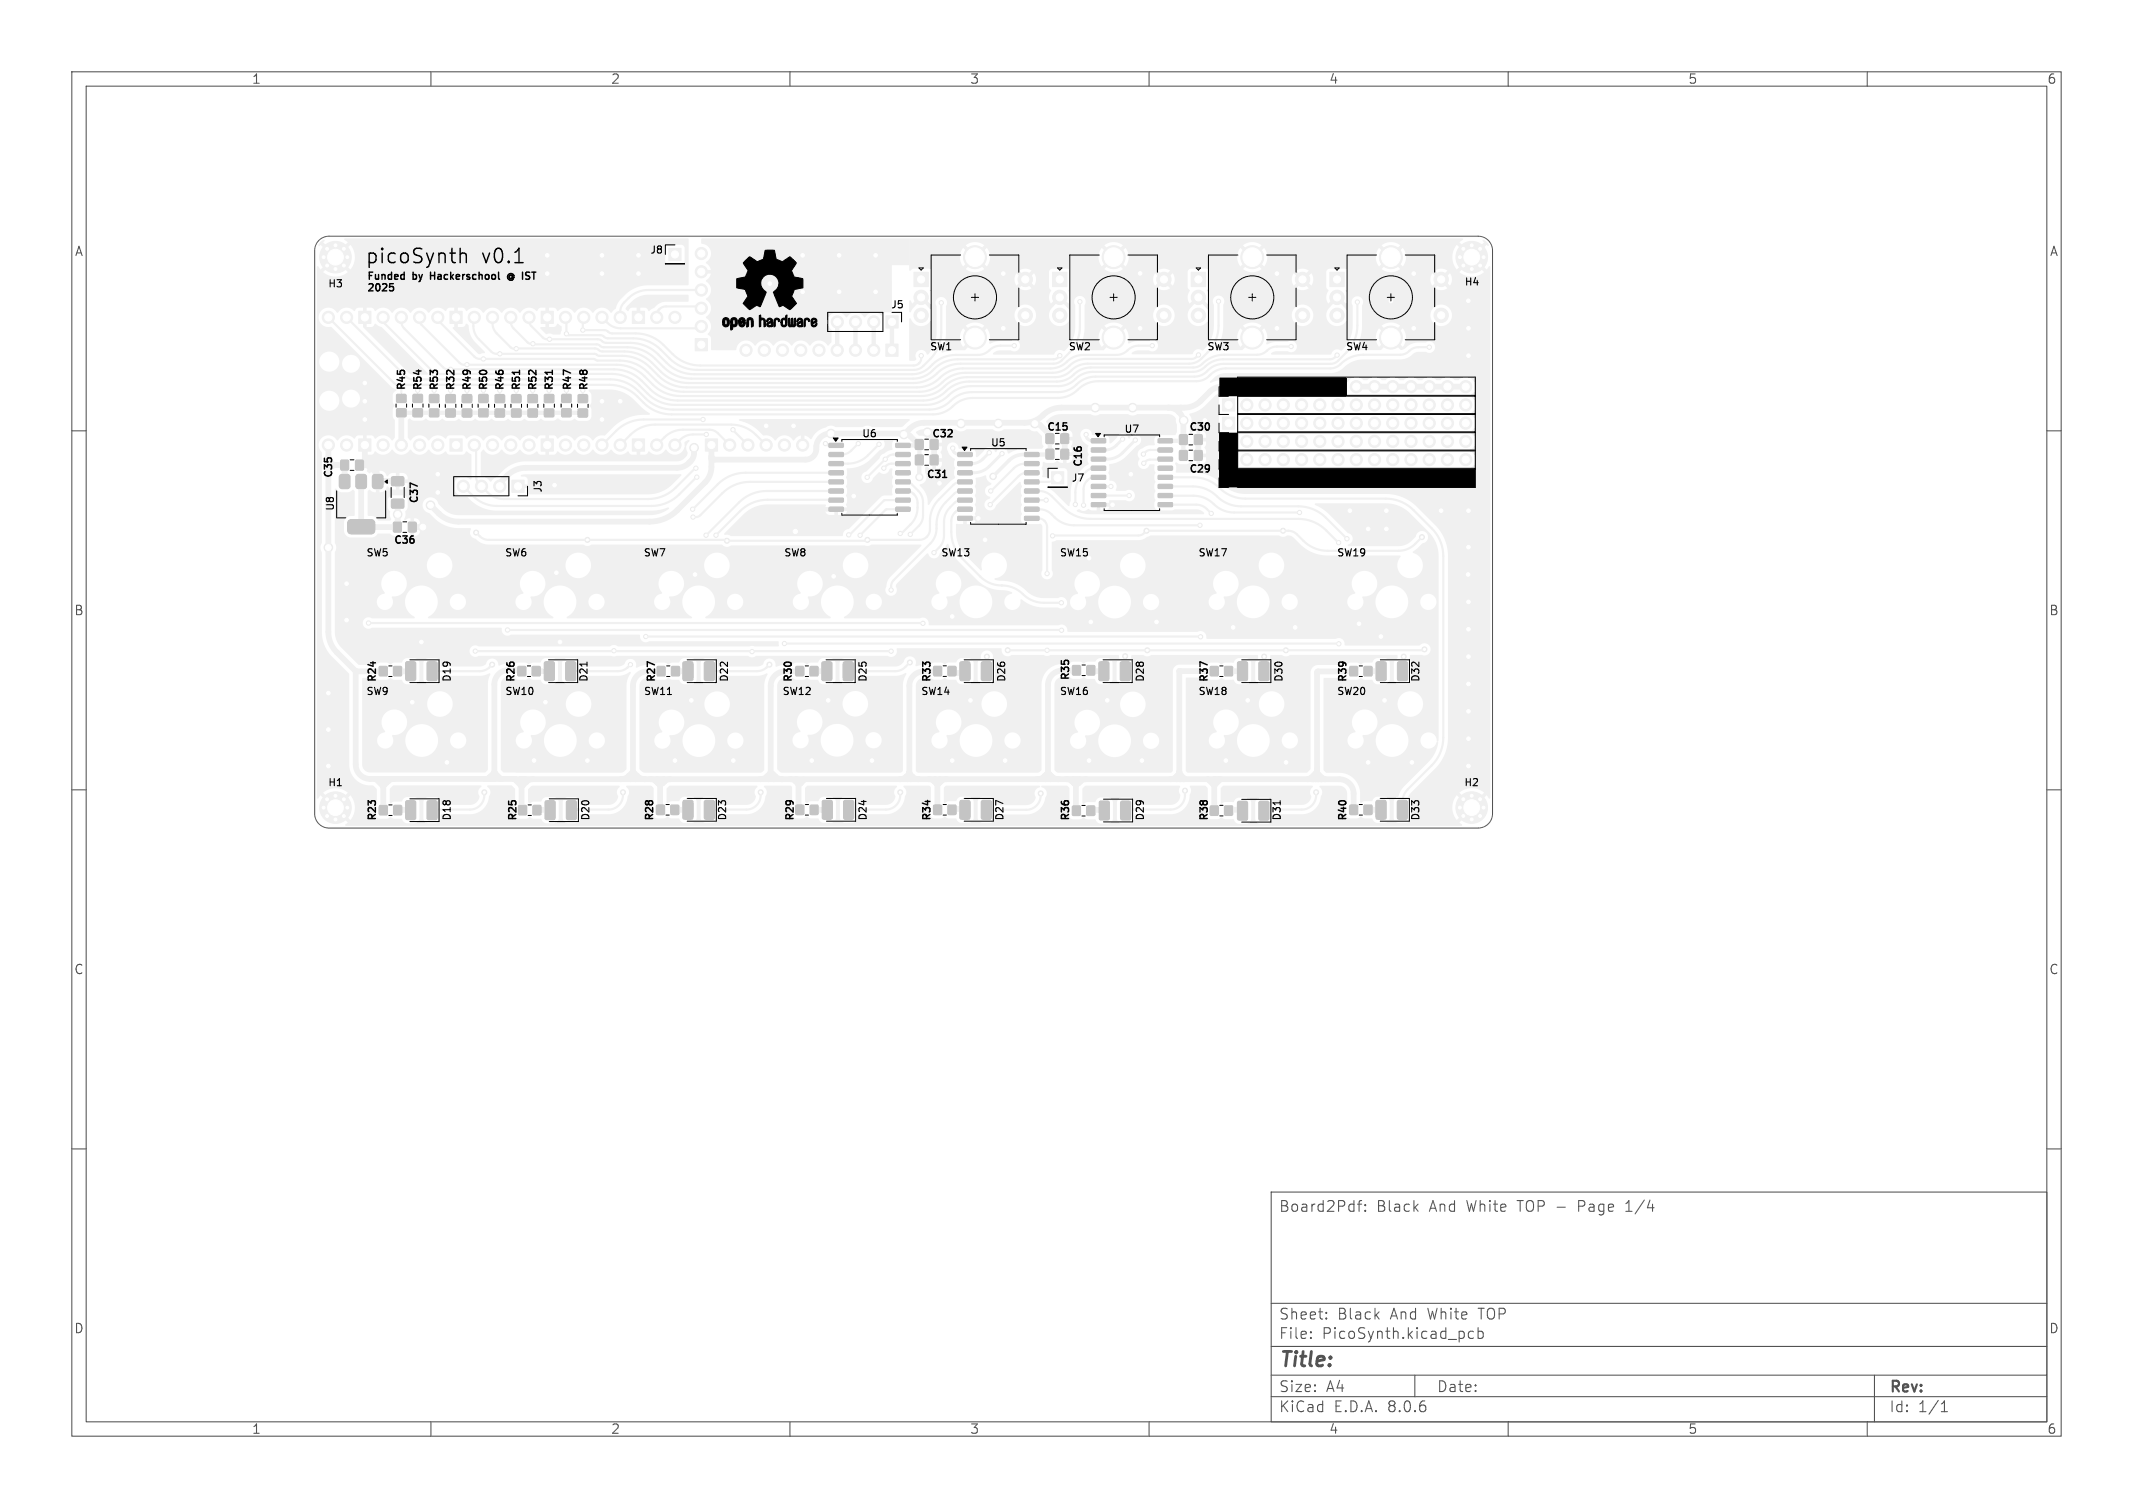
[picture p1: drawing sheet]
<svg xmlns="http://www.w3.org/2000/svg" width="297mm" height="210mm" viewBox="0 0 297 210" stroke-linecap="round" stroke-linejoin="round" font-family="sans-serif">
<defs><g id="words">
<g font-size="2.8">
<text x="50.8" y="36.8">picoSynth</text>
<text x="67" y="36.8">v0.1</text>
</g>
<text font-size="2.8" fill="#575757" x="178" y="190.9">Title:</text>
<g font-size="2.1" fill="#575757">
<text x="178" y="169">Board2Pdf:</text>
<text x="191.7" y="169">Black</text>
<text x="199.1" y="169">And</text>
<text x="204.4" y="169">White</text>
<text x="211.6" y="169">TOP -</text>
<text x="220.3" y="169">Page</text>
<text x="227.1" y="169">1/4</text>
<text x="178" y="184">Sheet:</text>
<text x="186.2" y="184">Black</text>
<text x="193.7" y="184">And</text>
<text x="199" y="184">White</text>
<text x="206.2" y="184">TOP</text>
<text x="178" y="186.7">File:</text>
<text x="184.1" y="186.7">PicoSynth.kicad_pcb</text>
<text x="178" y="196.9">KiCad</text>
<text x="178" y="194.1">Size:</text>
<text x="184.7" y="194.1">A4</text>
<text x="185.7" y="196.9">E.D.A.</text>
<text x="193.3" y="196.9">8.0.6</text>
<text x="200" y="194.1">Date:</text>
<text x="263" y="194.3">Rev:</text>
<text x="263" y="196.9">Id:</text>
<text x="267.1" y="196.9">1/1</text>
</g>
<g font-size="1.8" fill="#575757">
<text x="35" y="11.9">1</text>
<text x="85" y="11.9">2</text>
<text x="135" y="11.9">3</text>
<text x="185" y="11.9">4</text>
<text x="235" y="11.9">5</text>
<text x="285" y="11.9">6</text>
<text x="10.3" y="35.9">A</text>
<text x="285.4" y="35.9">A</text>
<text x="10.3" y="85.9">B</text>
<text x="285.3" y="85.9">B</text>
<text x="10.3" y="135.9">C</text>
<text x="285.3" y="135.9">C</text>
<text x="10.3" y="185.9">D</text>
<text x="285.3" y="185.9">D</text>
<text x="35" y="199.9">1</text>
<text x="85" y="199.9">2</text>
<text x="135" y="199.9">3</text>
<text x="185" y="199.9">4</text>
<text x="235" y="199.9">5</text>
<text x="285" y="199.9">6</text>
</g>
<g font-size="1.4">
<text x="90.5" y="35.5">J8</text>
<text x="45.6" y="40.2">H3</text>
<text x="51.1" y="39">Funded</text>
<text x="51.1" y="40.6">2025</text>
<text x="57.5" y="39">by</text>
<text x="60.4" y="39">Hackerschool</text>
<text x="71.5" y="39">@</text>
<text x="74" y="39">IST</text>
<text x="203.9" y="40">H4</text>
<text x="124" y="43.1">J5</text>
<text x="129.4" y="49">SW1</text>
<text x="148.7" y="49">SW2</text>
<text x="168" y="49">SW3</text>
<text x="187.3" y="49">SW4</text>
<text x="56.7" y="54.5" transform="rotate(-90 56.7 54.5)">R45</text>
<text x="59" y="54.5" transform="rotate(-90 59 54.5)">R54</text>
<text x="61.3" y="54.5" transform="rotate(-90 61.3 54.5)">R53</text>
<text x="63.5" y="54.5" transform="rotate(-90 63.5 54.5)">R32</text>
<text x="65.8" y="54.5" transform="rotate(-90 65.8 54.5)">R49</text>
<text x="68.1" y="54.5" transform="rotate(-90 68.1 54.5)">R50</text>
<text x="70.4" y="54.5" transform="rotate(-90 70.4 54.5)">R46</text>
<text x="72.7" y="54.5" transform="rotate(-90 72.7 54.5)">R51</text>
<text x="75" y="54.5" transform="rotate(-90 75 54.5)">R52</text>
<text x="77.3" y="54.5" transform="rotate(-90 77.3 54.5)">R31</text>
<text x="79.8" y="54.5" transform="rotate(-90 79.8 54.5)">R47</text>
<text x="82.1" y="54.5" transform="rotate(-90 82.1 54.5)">R48</text>
<text x="120" y="61.1">U6</text>
<text x="129.7" y="61.2">C32</text>
<text x="137.9" y="62.4">U5</text>
<text x="145.7" y="60.2">C15</text>
<text x="150.9" y="65.2" transform="rotate(-90 150.9 65.2)">C16</text>
<text x="156.5" y="60.5">U7</text>
<text x="165.5" y="60.2">C30</text>
<text x="46.5" y="66.7" transform="rotate(-90 46.5 66.7)">C35</text>
<text x="46.7" y="71.2" transform="rotate(-90 46.7 71.2)">U8</text>
<text x="58.5" y="70.2" transform="rotate(-90 58.5 70.2)">C37</text>
<text x="75.6" y="68.7" transform="rotate(-90 75.6 68.7)">J3</text>
<text x="128.9" y="66.8">C31</text>
<text x="149.1" y="67.3">J7</text>
<text x="165.5" y="66.1">C29</text>
<text x="50.9" y="77.7">SW5</text>
<text x="54.7" y="76">C36</text>
<text x="70.2" y="77.7">SW6</text>
<text x="89.5" y="77.7">SW7</text>
<text x="109.1" y="77.7">SW8</text>
<text x="131" y="77.7">SW13</text>
<text x="147.5" y="77.7">SW15</text>
<text x="166.8" y="77.7">SW17</text>
<text x="186.1" y="77.7">SW19</text>
<text x="52.6" y="95.1" transform="rotate(-90 52.6 95.1)">R24</text>
<text x="63" y="95" transform="rotate(-90 63 95)">D19</text>
<text x="71.9" y="95.1" transform="rotate(-90 71.9 95.1)">R26</text>
<text x="82" y="95" transform="rotate(-90 82 95)">D21</text>
<text x="91.5" y="95.1" transform="rotate(-90 91.5 95.1)">R27</text>
<text x="101.6" y="95" transform="rotate(-90 101.6 95)">D22</text>
<text x="110.5" y="95.1" transform="rotate(-90 110.5 95.1)">R30</text>
<text x="120.9" y="95" transform="rotate(-90 120.9 95)">D25</text>
<text x="129.8" y="95.1" transform="rotate(-90 129.8 95.1)">R33</text>
<text x="140.2" y="95" transform="rotate(-90 140.2 95)">D26</text>
<text x="149.1" y="94.9" transform="rotate(-90 149.1 94.9)">R35</text>
<text x="159.5" y="95" transform="rotate(-90 159.5 95)">D28</text>
<text x="168.4" y="95.1" transform="rotate(-90 168.4 95.1)">R37</text>
<text x="178.8" y="95" transform="rotate(-90 178.8 95)">D30</text>
<text x="187.7" y="95.1" transform="rotate(-90 187.7 95.1)">R39</text>
<text x="197.8" y="95" transform="rotate(-90 197.8 95)">D32</text>
<text x="50.9" y="97">SW9</text>
<text x="70.3" y="97">SW10</text>
<text x="89.6" y="97">SW11</text>
<text x="108.9" y="97">SW12</text>
<text x="128.2" y="97">SW14</text>
<text x="147.5" y="97">SW16</text>
<text x="166.8" y="97">SW18</text>
<text x="186.1" y="97">SW20</text>
<text x="45.6" y="109.7">H1</text>
<text x="203.8" y="109.7">H2</text>
<text x="52.6" y="114.4" transform="rotate(-90 52.6 114.4)">R23</text>
<text x="63" y="114.4" transform="rotate(-90 63 114.4)">D18</text>
<text x="72.2" y="114.4" transform="rotate(-90 72.2 114.4)">R25</text>
<text x="82.3" y="114.4" transform="rotate(-90 82.3 114.4)">D20</text>
<text x="91.2" y="114.4" transform="rotate(-90 91.2 114.4)">R28</text>
<text x="101.3" y="114.4" transform="rotate(-90 101.3 114.4)">D23</text>
<text x="110.8" y="114.4" transform="rotate(-90 110.8 114.4)">R29</text>
<text x="120.9" y="114.4" transform="rotate(-90 120.9 114.4)">D24</text>
<text x="129.8" y="114.4" transform="rotate(-90 129.8 114.4)">R34</text>
<text x="139.9" y="114.4" transform="rotate(-90 139.9 114.4)">D27</text>
<text x="149.1" y="114.4" transform="rotate(-90 149.1 114.4)">R36</text>
<text x="159.5" y="114.4" transform="rotate(-90 159.5 114.4)">D29</text>
<text x="168.4" y="114.4" transform="rotate(-90 168.4 114.4)">R38</text>
<text x="178.5" y="114.4" transform="rotate(-90 178.5 114.4)">D31</text>
<text x="187.7" y="114.4" transform="rotate(-90 187.7 114.4)">R40</text>
<text x="197.8" y="114.4" transform="rotate(-90 197.8 114.4)">D33</text>
</g>
</g></defs>
<g fill="#f0f0f0" stroke="#f0f0f0" stroke-width=".14">
<path d="M146.4 65.7h1.7v1.7h-1.7z"/>
<path d="M170.2 55.5h1.7v1.7h-1.7z"/>
<path d="M175.3 111.7l1.1-.1 .3 .1v2.3l-.2 .2h-1l-.2-.1z"/>
<path d="M172.4 111.7l1.1-.1 .2 .1v2.3l-.1 .2h-1.1l-.2-.1z"/>
<path d="M130 112.1h1.1v1.3h-1.1z"/>
<path d="M132 112.1h1.1v1.3h-1.1z"/>
<path d="M145.7 62.6h1v1.3h-1z"/>
<path d="M147.7 62.6h1.1v1.3h-1.1z"/>
<path d="M165.9 37.9h2v2h-2z"/>
<path d="M91.5 92.8h1.1v1.3h-1.1z"/>
<path d="M93.5 92.8h1.1v1.3h-1.1z"/>
<path d="M117.5 92.2l1.1-.1 .2 .2v2.2l-.1 .3h-1.1l-.2-.2z"/>
<path d="M114.5 92.2l1.1-.1 .2 .2v2.2l-.1 .3h-1l-.3-.2z"/>
<path d="M175.3 92.2l1.1-.1 .3 .2v2.2l-.2 .3h-1l-.2-.2z"/>
<path d="M172.4 92.2l1.1-.1 .2 .2v2.2l-.1 .3h-1.1l-.2-.2z"/>
<path d="M170.2 60.6h1.7v1.7h-1.7z"/>
<path d="M170.2 53h1.7v1.7h-1.7z"/>
<path d="M71.3 66.9h1.7v1.7h-1.7z"/>
<path d="M145.6 60.4h1.1v1.4h-1.1z"/>
<path d="M147.7 60.4h1.1v1.4h-1.1z"/>
<path d="M117.5 111.5h1.1l.3 .1v2.3l-.2 .2h-1l-.2-.2z"/>
<path d="M114.5 111.5h1.2l.2 .1v2.3l-.2 .2h-1l-.2-.2z"/>
<path d="M59.5 111.6l1.1-.1 .3 .2v2.2l-.2 .2-1 .1-.2-.2z"/>
<path d="M56.5 111.6l1.1-.1 .3 .2v2.2l-.2 .2-1 .1-.2-.2z"/>
<path d="M194.6 111.5h1.1l.3 .1v2.3l-.2 .2h-1l-.2-.2z"/>
<path d="M191.7 111.5h1.1l.2 .1v2.3l-.1 .2h-1.1l-.2-.2z"/>
<path d="M72.2 112.2h1.1v1.3h-1.1z"/>
<path d="M74.2 112.2h1.1v1.3h-1.1z"/>
<path d="M149.3 112.3h1.1v1.2h-1.1z"/>
<path d="M151.3 112.3h1.1v1.2h-1.1z"/>
<path d="M57.5 54.9h1.3v1.1h-1.3z"/>
<path d="M57.5 56.9h1.3v1.1h-1.3z"/>
<path d="M170.2 63.2h1.7v1.7h-1.7z"/>
<path d="M73.5 55h1.3v1.1h-1.3z"/>
<path d="M73.5 57h1.3v1.1h-1.3z"/>
<path d="M164.2 62.8h1.1v1.3h-1.1z"/>
<path d="M166.3 62.8h1.1v1.3h-1.1z"/>
<path d="M194.7 92.2l1.1-.1 .2 .2v2.2l-.2 .3h-1l-.2-.2z"/>
<path d="M191.7 92.2l1.1-.1 .2 .2v2.2l-.1 .3h-1l-.3-.2z"/>
<path d="M59.5 92.2l1.1-.1 .3 .2v2.2l-.2 .3h-1l-.2-.2z"/>
<path d="M56.5 92.2l1.1-.1 .3 .2v2.2l-.2 .3h-1l-.2-.2z"/>
<path d="M127.3 37.9h2v2h-2z"/>
<path d="M78.9 111.6l1.1-.1 .3 .2v2.2l-.2 .2-1 .1-.2-.2z"/>
<path d="M76 111.6l1.1-.1 .2 .2v2.2l-.1 .2-1.1 .1-.2-.2z"/>
<path d="M187.9 112.1h1.1v1.3h-1.1z"/>
<path d="M189.9 112.1h1.1v1.3h-1.1z"/>
<path d="M127.5 63.4h1v1.3h-1z"/>
<path d="M129.5 63.4h1.1v1.3h-1.1z"/>
<path d="M156 92.2l1.1-.1 .3 .2v2.2l-.2 .3h-1l-.2-.2z"/>
<path d="M153.1 92.2l1.1-.1 .2 .2v2.2l-.1 .3h-1.1l-.2-.2z"/>
<path d="M136.7 92.2l1.1-.1 .2 .2 .1 2.2-.2 .3h-1l-.3-.2z"/>
<path d="M133.7 92.2l1.1-.1 .3 .2v2.2l-.2 .3h-1l-.2-.2z"/>
<path d="M149.4 92.7h1v1.3h-1z"/>
<path d="M151.4 92.7h1v1.3h-1z"/>
<path d="M170.2 58.1h1.7v1.7h-1.7z"/>
<path d="M170.2 65.7h1.7v1.7h-1.7z"/>
<path d="M80.5 55h1.3v1.1h-1.3z"/>
<path d="M80.5 57h1.3v1.1h-1.3z"/>
<path d="M78.8 92.2l1.1-.1 .3 .2v2.2l-.2 .3h-1l-.2-.2z"/>
<path d="M75.9 92.2l1.1-.1 .2 .2v2.2l-.2 .3h-1l-.2-.2z"/>
<path d="M127.5 61.2h1v1.4h-1z"/>
<path d="M129.5 61.2h1.1v1.4h-1.1z"/>
<path d="M59.8 55h1.3v1h-1.3z"/>
<path d="M59.8 57h1.3v1h-1.3z"/>
<path d="M47.5 64.1h1v1.3h-1z"/>
<path d="M49.5 64.1h1.1v1.3h-1.1z"/>
<path d="M71.2 55h1.3v1.1h-1.3z"/>
<path d="M71.2 57h1.3v1.1h-1.3z"/>
<path d="M66.7 55h1.3v1h-1.3z"/>
<path d="M66.7 57h1.3v1h-1.3z"/>
<path d="M164.2 60.6h1.1v1.3h-1.1z"/>
<path d="M166.3 60.6h1.1v1.3h-1.1z"/>
<path d="M136.7 111.5h1.1l.2 .1 .1 2.3-.2 .2h-1l-.3-.2z"/>
<path d="M133.7 111.5h1.1l.3 .1v2.3l-.2 .2h-1l-.2-.2z"/>
<path d="M152 61.1h1.9l.1 .5-.2 .1h-1.8l-.1-.2z"/>
<path d="M152 62.4h1.9l.1 .5-.2 .1h-1.8l-.1-.2z"/>
<path d="M152 63.7l1.9-.1 .1 .5-.2 .1h-1.8l-.1-.1z"/>
<path d="M152 64.9h1.9l.1 .5-.2 .1h-1.8l-.1-.1z"/>
<path d="M152 66.2h1.9l.1 .5-.2 .1h-1.8l-.1-.2z"/>
<path d="M152 67.5h1.9l.1 .4-.2 .1h-1.8l-.1-.1z"/>
<path d="M152 68.8l1.9-.1 .1 .5-.2 .1h-1.8l-.1-.1z"/>
<path d="M152 70h1.9l.1 .5-.2 .1h-1.8l-.1-.2z"/>
<path d="M161.3 70h1.9l.1 .5-.2 .1h-1.8l-.1-.2z"/>
<path d="M161.3 68.8l1.9-.1 .1 .5-.2 .1h-1.8l-.1-.1z"/>
<path d="M161.3 67.5h1.9l.1 .4-.2 .1h-1.8l-.1-.1z"/>
<path d="M161.3 66.2h1.9l.1 .5-.2 .1h-1.8l-.1-.2z"/>
<path d="M161.3 64.9h1.9l.1 .5-.2 .1h-1.8l-.1-.1z"/>
<path d="M161.3 63.7l1.9-.1 .1 .5-.2 .1h-1.8l-.1-.1z"/>
<path d="M161.3 62.4h1.9l.1 .5-.2 .1h-1.8l-.1-.2z"/>
<path d="M161.3 61.1h1.9l.1 .5-.2 .1h-1.8l-.1-.2z"/>
<path d="M93.1 34.6h1.7v1.7h-1.7z"/>
<path d="M72.1 92.8h1.1v1.3h-1.1z"/>
<path d="M74.1 92.8h1.1v1.3h-1.1z"/>
<path d="M185.2 37.9h2v2h-2z"/>
<path d="M168.5 112.2h1.1v1.3h-1.1z"/>
<path d="M170.5 112.2h1.1v1.3h-1.1z"/>
<path d="M146.6 37.9h2v2h-2z"/>
<path d="M130 92.8h1.1v1.3h-1.1z"/>
<path d="M132 92.8h1.1v1.3h-1.1z"/>
<path d="M123.4 44h1.7v1.7h-1.7z"/>
<path d="M110.8 92.8h1.1v1.3h-1.1z"/>
<path d="M112.8 92.8h1.1v1.3h-1.1z"/>
<path d="M69 55h1.2v1.1h-1.2z"/>
<path d="M69 57h1.2v1.1h-1.2z"/>
<path d="M98.1 111.5h1.1l.3 .1v2.3l-.2 .2h-1l-.2-.2z"/>
<path d="M95.2 111.5h1.1l.2 .1v2.3l-.1 .2h-1.1l-.2-.2z"/>
<path d="M51.9 66.2l.3-.1h.9l.2 .1v1.5l-.1 .3-1 .1-.3-.2-.1-.2z"/>
<path d="M49.6 66.2l.3-.1h.9l.2 .1v1.5l-.1 .3-1 .1-.3-.2-.1-.2z"/>
<path d="M48.5 72.5l.4-.1h3l.3 .3-.1 1.4-.4 .3-3-.1-.2-.2-.1-.2v-1.2z"/>
<path d="M47.3 66.2l.3-.1h.9l.2 .1v1.5l-.1 .3-1 .1-.3-.2-.1-.2z"/>
<path d="M115.4 61.8l2-.1v.5l-.1 .1h-1.8l-.1-.1z"/>
<path d="M115.4 63h2v.5l-.1 .1h-1.8l-.1-.2z"/>
<path d="M115.4 64.3h2v.5l-.1 .1h-1.8l-.1-.2z"/>
<path d="M115.4 65.6l2-.1v.5l-.1 .1h-1.8l-.1-.1z"/>
<path d="M115.4 66.9l2-.1v.5l-.1 .1h-1.8l-.1-.1z"/>
<path d="M115.4 68.1h2v.5l-.1 .1h-1.8l-.1-.2z"/>
<path d="M115.4 69.4h2v.5h-.1h-1.8l-.1-.1z"/>
<path d="M115.4 70.7l2-.1v.5l-.1 .1h-1.8l-.1-.1z"/>
<path d="M124.7 70.7l2-.1v.5l-.1 .1h-1.8l-.1-.1z"/>
<path d="M124.7 69.4h2v.5h-.1h-1.8l-.1-.1z"/>
<path d="M124.7 68.1h2v.5l-.1 .1h-1.8l-.1-.2z"/>
<path d="M124.7 66.9l2-.1v.5l-.1 .1h-1.8l-.1-.1z"/>
<path d="M124.7 65.6l2-.1v.5l-.1 .1h-1.8l-.1-.1z"/>
<path d="M124.7 64.3h2v.5l-.1 .1h-1.8l-.1-.2z"/>
<path d="M124.7 63h2v.5l-.1 .1h-1.8l-.1-.2z"/>
<path d="M124.7 61.8l2-.1v.5l-.1 .1h-1.8l-.1-.1z"/>
<path d="M64.4 55h1.3v1.1h-1.3z"/>
<path d="M64.4 57h1.3v1.1h-1.3z"/>
<path d="M54.8 72.7h1.1v1.4h-1.1z"/>
<path d="M56.9 72.7h1v1.4h-1z"/>
<path d="M62.1 55h1.3v1.1h-1.3z"/>
<path d="M62.1 57h1.3v1.1h-1.3z"/>
<path d="M168.5 92.8h1.1v1.3h-1.1z"/>
<path d="M170.5 92.8h1.1v1.3h-1.1z"/>
<path d="M133.4 63h1.9l.1 .5-.2 .1h-1.8l-.1-.2z"/>
<path d="M133.4 64.3h1.9l.1 .5-.2 .1h-1.8l-.1-.2z"/>
<path d="M133.4 65.6l1.9-.1 .1 .5-.2 .1h-1.8l-.1-.1z"/>
<path d="M133.4 66.9l1.9-.1 .1 .5-.2 .1h-1.8l-.1-.1z"/>
<path d="M133.4 68.1h1.9l.1 .5-.2 .1h-1.8l-.1-.2z"/>
<path d="M133.4 69.4h1.9l.1 .5h-.2h-1.8l-.1-.1z"/>
<path d="M133.4 70.7l1.9-.1 .1 .5-.2 .1h-1.8l-.1-.1z"/>
<path d="M133.4 71.9h1.9l.1 .5-.2 .1h-1.8l-.1-.2z"/>
<path d="M142.7 71.9h1.9l.1 .5-.2 .1h-1.8l-.1-.2z"/>
<path d="M142.7 70.7l1.9-.1 .1 .5-.2 .1h-1.8l-.1-.1z"/>
<path d="M142.7 69.4h1.9l.1 .5h-.2h-1.8l-.1-.1z"/>
<path d="M142.7 68.1h1.9l.1 .5-.2 .1h-1.8l-.1-.2z"/>
<path d="M142.7 66.9l1.9-.1 .1 .5-.2 .1h-1.8l-.1-.1z"/>
<path d="M142.7 65.6l1.9-.1 .1 .5-.2 .1h-1.8l-.1-.1z"/>
<path d="M142.7 64.3h1.9l.1 .5-.2 .1h-1.8l-.1-.2z"/>
<path d="M142.7 63h1.9l.1 .5-.2 .1h-1.8l-.1-.2z"/>
<path d="M110.8 112.1h1.1v1.3h-1.1z"/>
<path d="M112.8 112.1h1.1v1.3h-1.1z"/>
<path d="M98.1 92.2l1.1-.1 .3 .2v2.2l-.2 .3h-1l-.2-.2z"/>
<path d="M95.2 92.2l1.1-.1 .2 .2v2.2l-.1 .3h-1.1l-.2-.2z"/>
<path d="M156.1 111.6h1.1l.2 .1v2.3l-.1 .2h-1l-.3-.2z"/>
<path d="M153.1 111.6h1.1l.3 .1v2.3l-.2 .2h-1l-.2-.2z"/>
<path d="M52.8 92.8h1.1v1.3h-1.1z"/>
<path d="M54.8 92.8h1.1v1.3h-1.1z"/>
<path d="M187.9 92.8h1.1v1.3h-1.1z"/>
<path d="M189.9 92.8h1.1v1.3h-1.1z"/>
<path d="M78.2 54.9h1.3v1.1h-1.3z"/>
<path d="M78.2 56.9h1.3v1.1h-1.3z"/>
<path d="M75.8 55h1.3v1h-1.3z"/>
<path d="M75.8 57h1.3v1h-1.3z"/>
<path d="M91.4 112.1h1.1v1.3h-1.1z"/>
<path d="M93.4 112.1h1.1v1.3h-1.1z"/>
<path d="M54.5 69.6l.2-.1 1.5 .1 .1 .1-.1 1-.2 .1-1.5-.1v-.1z"/>
<path d="M54.5 66.4h.2h1.5l.1 .2-.1 1-.2 .1-1.5-.1v-.2z"/>
<path d="M52.8 112.2h1.1v1.3h-1.1z"/>
<path d="M54.8 112.2h1.1v1.3h-1.1z"/>
<path d="M55.2 54.9h1.3v1.1h-1.3z"/>
<path d="M55.2 56.9h1.3v1.1h-1.3z"/>
<path d="M98.2 61.1h1.7v1.7h-1.7z"/>
<path d="M50 43.3h1.6v1.7h-1.6z"/>
<path d="M62.7 43.3h1.6v1.7h-1.6z"/>
<path d="M75.4 43.3h1.6v1.7h-1.6z"/>
<path d="M88.1 43.3h1.6v1.7h-1.6z"/>
<path d="M88.1 61.1h1.6v1.7h-1.6z"/>
<path d="M75.4 61.1h1.6v1.7h-1.6z"/>
<path d="M62.7 61.1h1.6v1.7h-1.6z"/>
<path d="M50 61.1h1.6v1.7h-1.6z"/>
<path d="M96.8 47.2h1.7v1.7h-1.7z"/>
<path d="M123.3 47.9h1.7v1.7h-1.7z"/>
<circle cx="203.3" cy="35.8" r=".35"/>
<circle cx="203.8" cy="34.6" r=".35"/>
<circle cx="203.8" cy="37" r=".35"/>
<circle cx="204.9" cy="34.2" r=".35"/>
<circle cx="204.9" cy="35.8" r="2.2"/>
<circle cx="204.9" cy="37.5" r=".35"/>
<circle cx="206.1" cy="34.6" r=".35"/>
<circle cx="206.1" cy="37" r=".35"/>
<circle cx="206.6" cy="35.8" r=".35"/>
<circle cx="173.6" cy="56.4" r=".85"/>
<circle cx="176.1" cy="56.4" r=".85"/>
<circle cx="178.7" cy="56.4" r=".85"/>
<circle cx="181.2" cy="56.4" r=".85"/>
<circle cx="183.8" cy="56.4" r=".85"/>
<circle cx="186.3" cy="56.4" r=".85"/>
<circle cx="188.8" cy="56.4" r=".85"/>
<circle cx="191.4" cy="56.4" r=".85"/>
<circle cx="193.9" cy="56.4" r=".85"/>
<circle cx="196.5" cy="56.4" r=".85"/>
<circle cx="199" cy="56.4" r=".85"/>
<circle cx="201.5" cy="56.4" r=".85"/>
<circle cx="204.1" cy="56.4" r=".85"/>
<circle cx="166.9" cy="43.9" r="1"/>
<circle cx="166.9" cy="41.4" r="1"/>
<circle cx="174.4" cy="35.8" r="1.6"/>
<circle cx="174.4" cy="47" r="1.6"/>
<circle cx="181.4" cy="43.9" r="1"/>
<circle cx="181.4" cy="38.9" r="1"/>
<circle cx="203.3" cy="112.5" r=".35"/>
<circle cx="203.8" cy="111.3" r=".35"/>
<circle cx="203.8" cy="113.6" r=".35"/>
<circle cx="204.9" cy="110.8" r=".35"/>
<circle cx="204.9" cy="112.5" r="2.2"/>
<circle cx="204.9" cy="114.1" r=".35"/>
<circle cx="206.1" cy="111.3" r=".35"/>
<circle cx="206.1" cy="113.6" r=".35"/>
<circle cx="206.6" cy="112.5" r=".35"/>
<circle cx="173.6" cy="61.5" r=".85"/>
<circle cx="176.1" cy="61.5" r=".85"/>
<circle cx="178.7" cy="61.5" r=".85"/>
<circle cx="181.2" cy="61.5" r=".85"/>
<circle cx="183.8" cy="61.5" r=".85"/>
<circle cx="186.3" cy="61.5" r=".85"/>
<circle cx="188.8" cy="61.5" r=".85"/>
<circle cx="191.4" cy="61.5" r=".85"/>
<circle cx="193.9" cy="61.5" r=".85"/>
<circle cx="196.5" cy="61.5" r=".85"/>
<circle cx="199" cy="61.5" r=".85"/>
<circle cx="201.5" cy="61.5" r=".85"/>
<circle cx="204.1" cy="61.5" r=".85"/>
<circle cx="173.6" cy="53.8" r=".85"/>
<circle cx="176.1" cy="53.8" r=".85"/>
<circle cx="178.7" cy="53.8" r=".85"/>
<circle cx="181.2" cy="53.8" r=".85"/>
<circle cx="183.8" cy="53.8" r=".85"/>
<circle cx="186.3" cy="53.8" r=".85"/>
<circle cx="188.8" cy="53.8" r=".85"/>
<circle cx="191.4" cy="53.8" r=".85"/>
<circle cx="193.9" cy="53.8" r=".85"/>
<circle cx="196.5" cy="53.8" r=".85"/>
<circle cx="199" cy="53.8" r=".85"/>
<circle cx="201.5" cy="53.8" r=".85"/>
<circle cx="204.1" cy="53.8" r=".85"/>
<circle cx="69.6" cy="67.7" r=".85"/>
<circle cx="67" cy="67.7" r=".85"/>
<circle cx="64.5" cy="67.7" r=".85"/>
<circle cx="173.6" cy="64" r=".85"/>
<circle cx="176.1" cy="64" r=".85"/>
<circle cx="178.7" cy="64" r=".85"/>
<circle cx="181.2" cy="64" r=".85"/>
<circle cx="183.8" cy="64" r=".85"/>
<circle cx="186.3" cy="64" r=".85"/>
<circle cx="188.8" cy="64" r=".85"/>
<circle cx="191.4" cy="64" r=".85"/>
<circle cx="193.9" cy="64" r=".85"/>
<circle cx="196.5" cy="64" r=".85"/>
<circle cx="199" cy="64" r=".85"/>
<circle cx="201.5" cy="64" r=".85"/>
<circle cx="204.1" cy="64" r=".85"/>
<circle cx="128.3" cy="43.9" r="1"/>
<circle cx="128.3" cy="41.4" r="1"/>
<circle cx="135.8" cy="35.8" r="1.6"/>
<circle cx="135.8" cy="47" r="1.6"/>
<circle cx="142.8" cy="43.9" r="1"/>
<circle cx="142.8" cy="38.9" r="1"/>
<circle cx="173.6" cy="58.9" r=".85"/>
<circle cx="176.1" cy="58.9" r=".85"/>
<circle cx="178.7" cy="58.9" r=".85"/>
<circle cx="181.2" cy="58.9" r=".85"/>
<circle cx="183.8" cy="58.9" r=".85"/>
<circle cx="186.3" cy="58.9" r=".85"/>
<circle cx="188.8" cy="58.9" r=".85"/>
<circle cx="191.4" cy="58.9" r=".85"/>
<circle cx="193.9" cy="58.9" r=".85"/>
<circle cx="196.5" cy="58.9" r=".85"/>
<circle cx="199" cy="58.9" r=".85"/>
<circle cx="201.5" cy="58.9" r=".85"/>
<circle cx="204.1" cy="58.9" r=".85"/>
<circle cx="173.6" cy="66.5" r=".85"/>
<circle cx="176.1" cy="66.5" r=".85"/>
<circle cx="178.7" cy="66.5" r=".85"/>
<circle cx="181.2" cy="66.5" r=".85"/>
<circle cx="183.8" cy="66.5" r=".85"/>
<circle cx="186.3" cy="66.5" r=".85"/>
<circle cx="188.8" cy="66.5" r=".85"/>
<circle cx="191.4" cy="66.5" r=".85"/>
<circle cx="193.9" cy="66.5" r=".85"/>
<circle cx="196.5" cy="66.5" r=".85"/>
<circle cx="199" cy="66.5" r=".85"/>
<circle cx="201.5" cy="66.5" r=".85"/>
<circle cx="204.1" cy="66.5" r=".85"/>
<circle cx="186.2" cy="43.9" r="1"/>
<circle cx="186.2" cy="41.4" r="1"/>
<circle cx="193.7" cy="35.8" r="1.6"/>
<circle cx="193.7" cy="47" r="1.6"/>
<circle cx="200.7" cy="43.9" r="1"/>
<circle cx="200.7" cy="38.9" r="1"/>
<circle cx="147.6" cy="43.9" r="1"/>
<circle cx="147.6" cy="41.4" r="1"/>
<circle cx="155.1" cy="35.8" r="1.6"/>
<circle cx="155.1" cy="47" r="1.6"/>
<circle cx="162.1" cy="43.9" r="1"/>
<circle cx="162.1" cy="38.9" r="1"/>
<circle cx="121.7" cy="44.8" r=".85"/>
<circle cx="119.1" cy="44.8" r=".85"/>
<circle cx="116.6" cy="44.8" r=".85"/>
<circle cx="45.1" cy="112.5" r=".35"/>
<circle cx="45.5" cy="111.3" r=".35"/>
<circle cx="45.5" cy="113.6" r=".35"/>
<circle cx="46.7" cy="110.8" r=".35"/>
<circle cx="46.7" cy="112.5" r="2.2"/>
<circle cx="46.7" cy="114.1" r=".35"/>
<circle cx="47.9" cy="111.3" r=".35"/>
<circle cx="47.9" cy="113.6" r=".35"/>
<circle cx="48.4" cy="112.5" r=".35"/>
<circle cx="45.1" cy="35.8" r=".35"/>
<circle cx="45.5" cy="34.6" r=".35"/>
<circle cx="45.5" cy="37" r=".35"/>
<circle cx="46.7" cy="34.2" r=".35"/>
<circle cx="46.7" cy="35.8" r="2.2"/>
<circle cx="46.7" cy="37.5" r=".35"/>
<circle cx="47.9" cy="34.6" r=".35"/>
<circle cx="47.9" cy="37" r=".35"/>
<circle cx="48.4" cy="35.8" r=".35"/>
<circle cx="101.6" cy="62" r=".85"/>
<circle cx="104.1" cy="62" r=".85"/>
<circle cx="106.7" cy="62" r=".85"/>
<circle cx="109.2" cy="62" r=".85"/>
<circle cx="111.8" cy="62" r=".85"/>
<circle cx="45.7" cy="44.2" r=".85"/>
<circle cx="48.3" cy="44.2" r=".85"/>
<circle cx="53.3" cy="44.2" r=".85"/>
<circle cx="55.9" cy="44.2" r=".85"/>
<circle cx="58.4" cy="44.2" r=".85"/>
<circle cx="61" cy="44.2" r=".85"/>
<circle cx="66" cy="44.2" r=".85"/>
<circle cx="68.6" cy="44.2" r=".85"/>
<circle cx="71.1" cy="44.2" r=".85"/>
<circle cx="73.7" cy="44.2" r=".85"/>
<circle cx="78.7" cy="44.2" r=".85"/>
<circle cx="81.3" cy="44.2" r=".85"/>
<circle cx="83.8" cy="44.2" r=".85"/>
<circle cx="86.4" cy="44.2" r=".85"/>
<circle cx="91.4" cy="44.2" r=".85"/>
<circle cx="94" cy="44.2" r=".85"/>
<circle cx="94" cy="62" r=".85"/>
<circle cx="91.4" cy="62" r=".85"/>
<circle cx="86.4" cy="62" r=".85"/>
<circle cx="83.8" cy="62" r=".85"/>
<circle cx="81.3" cy="62" r=".85"/>
<circle cx="78.7" cy="62" r=".85"/>
<circle cx="73.7" cy="62" r=".85"/>
<circle cx="71.1" cy="62" r=".85"/>
<circle cx="68.6" cy="62" r=".85"/>
<circle cx="66" cy="62" r=".85"/>
<circle cx="61" cy="62" r=".85"/>
<circle cx="58.4" cy="62" r=".85"/>
<circle cx="55.9" cy="62" r=".85"/>
<circle cx="53.3" cy="62" r=".85"/>
<circle cx="48.3" cy="62" r=".85"/>
<circle cx="45.7" cy="62" r=".85"/>
<circle cx="97.7" cy="45.5" r=".85"/>
<circle cx="97.7" cy="42.9" r=".85"/>
<circle cx="97.7" cy="40.4" r=".85"/>
<circle cx="97.7" cy="37.8" r=".85"/>
<circle cx="97.7" cy="35.3" r=".85"/>
<circle cx="121.7" cy="48.8" r=".85"/>
<circle cx="119.1" cy="48.8" r=".85"/>
<circle cx="116.6" cy="48.8" r=".85"/>
<circle cx="114" cy="48.8" r=".85"/>
<circle cx="111.5" cy="48.8" r=".85"/>
<circle cx="109" cy="48.8" r=".85"/>
<circle cx="106.4" cy="48.8" r=".85"/>
<circle cx="103.9" cy="48.8" r=".85"/>
</g>
<g fill="#ececec" stroke="#ececec" stroke-width=".14">
<circle cx="145.8" cy="79.9" r=".3"/>
<circle cx="198.3" cy="90.4" r=".35"/>
<circle cx="179.1" cy="90.6" r=".35"/>
<circle cx="145.8" cy="90.6" r=".3"/>
<circle cx="159.7" cy="90.6" r=".35"/>
<circle cx="140.3" cy="90.6" r=".35"/>
<circle cx="116.8" cy="35.6" r=".45"/>
<circle cx="62.2" cy="106.2" r=".45"/>
<circle cx="77.5" cy="79.8" r=".45"/>
<circle cx="174.4" cy="41.4" r=".45"/>
<circle cx="110.5" cy="59.3" r=".45"/>
<circle cx="86.4" cy="55.9" r=".45"/>
<circle cx="58.9" cy="73.4" r=".6"/>
<circle cx="61" cy="66" r=".45"/>
<circle cx="78" cy="89.4" r=".45"/>
<circle cx="129.1" cy="60.2" r=".6"/>
<circle cx="204.5" cy="45.7" r=".45"/>
<circle cx="139.7" cy="45.7" r=".45"/>
<circle cx="61" cy="68.6" r=".45"/>
<circle cx="132.6" cy="85.9" r=".45"/>
<circle cx="193" cy="73.7" r=".45"/>
<circle cx="151.9" cy="86.6" r=".45"/>
<circle cx="116.8" cy="40.6" r=".45"/>
<circle cx="180.3" cy="87.4" r=".45"/>
<circle cx="50.8" cy="53.3" r=".45"/>
<circle cx="190.5" cy="73.7" r=".45"/>
<circle cx="45.7" cy="106.7" r=".45"/>
<circle cx="189.2" cy="86.9" r=".45"/>
<circle cx="115.3" cy="97.5" r=".45"/>
<circle cx="135.8" cy="41.4" r=".45"/>
<circle cx="204.5" cy="99.1" r=".45"/>
<circle cx="196.6" cy="106.2" r=".45"/>
<circle cx="161" cy="86.6" r=".45"/>
<circle cx="139.7" cy="38.1" r=".45"/>
<circle cx="111.8" cy="35.6" r=".45"/>
<circle cx="140" cy="105.9" r=".45"/>
<circle cx="204.5" cy="71.1" r=".45"/>
<circle cx="118.9" cy="69.1" r=".45"/>
<circle cx="204.5" cy="91.4" r=".45"/>
<circle cx="192.8" cy="97.5" r=".45"/>
<circle cx="88.9" cy="35.6" r=".45"/>
<circle cx="132.6" cy="105.9" r=".45"/>
<circle cx="81.8" cy="105.9" r=".45"/>
<circle cx="204.5" cy="76.2" r=".45"/>
<circle cx="204.5" cy="49.5" r=".45"/>
<circle cx="204.5" cy="87.6" r=".45"/>
<circle cx="106.7" cy="59.3" r=".45"/>
<circle cx="177.8" cy="38.1" r=".45"/>
<circle cx="113" cy="105.9" r=".45"/>
<circle cx="193.7" cy="41.9" r=".45"/>
<circle cx="121.9" cy="40.6" r=".45"/>
<circle cx="50.8" cy="55.9" r=".45"/>
<circle cx="204.5" cy="95.3" r=".45"/>
<circle cx="83.8" cy="58.4" r=".45"/>
<circle cx="204.4" cy="41.9" r=".45"/>
<circle cx="136.2" cy="72.2" r=".45"/>
<circle cx="45.7" cy="101.6" r=".45"/>
<circle cx="154.9" cy="70.3" r=".45"/>
<circle cx="116.1" cy="80.3" r=".45"/>
<circle cx="96.3" cy="97.5" r=".45"/>
<circle cx="157.5" cy="66" r=".45"/>
<circle cx="102.1" cy="105.9" r=".45"/>
<circle cx="111.8" cy="40.6" r=".45"/>
<circle cx="121.9" cy="35.6" r=".45"/>
<circle cx="204.5" cy="106.7" r=".45"/>
<circle cx="151.6" cy="77.7" r=".45"/>
<circle cx="196.8" cy="45.7" r=".45"/>
<circle cx="50.8" cy="58.4" r=".45"/>
<circle cx="110.7" cy="74" r=".5"/>
<circle cx="45.7" cy="96.5" r=".45"/>
<circle cx="76.2" cy="38.1" r=".45"/>
<circle cx="158.8" cy="45.7" r=".45"/>
<circle cx="188" cy="71.1" r=".45"/>
<circle cx="121.4" cy="105.9" r=".45"/>
<circle cx="204.5" cy="83.8" r=".45"/>
<circle cx="94" cy="105.9" r=".45"/>
<circle cx="88.9" cy="38.1" r=".45"/>
<circle cx="158.7" cy="38.1" r=".45"/>
<circle cx="57.4" cy="97.8" r=".45"/>
<circle cx="179.1" cy="106.2" r=".45"/>
<circle cx="48.3" cy="86.4" r=".45"/>
<circle cx="76.2" cy="35.6" r=".45"/>
<circle cx="167.8" cy="58.5" r=".45"/>
<circle cx="159" cy="105.9" r=".45"/>
<circle cx="83.8" cy="35.6" r=".45"/>
<circle cx="77.2" cy="67.6" r=".45"/>
<circle cx="171.7" cy="87.4" r=".45"/>
<circle cx="192.3" cy="88.6" r=".45"/>
<circle cx="173.7" cy="97.5" r=".45"/>
<circle cx="135.1" cy="97.5" r=".45"/>
<circle cx="204.5" cy="102.9" r=".45"/>
<circle cx="204.4" cy="80" r=".45"/>
<circle cx="137.2" cy="75.2" r=".45"/>
<circle cx="75.9" cy="97.8" r=".45"/>
<circle cx="48.3" cy="81.3" r=".45"/>
<circle cx="74.4" cy="105.9" r=".45"/>
<circle cx="155.1" cy="41.4" r=".45"/>
<circle cx="83.8" cy="55.9" r=".45"/>
<circle cx="193" cy="71.1" r=".45"/>
<circle cx="151.6" cy="105.9" r=".45"/>
<circle cx="58.7" cy="89.4" r=".45"/>
<circle cx="200.7" cy="71.1" r=".45"/>
<circle cx="177.8" cy="45.7" r=".45"/>
<circle cx="96.8" cy="80" r=".45"/>
<circle cx="83.8" cy="38.1" r=".45"/>
<circle cx="196.8" cy="38.1" r=".45"/>
<circle cx="170.7" cy="105.9" r=".45"/>
<circle cx="154.2" cy="97.5" r=".45"/>
<circle cx="130.8" cy="67.3" r=".45"/>
<circle cx="107.2" cy="39.5" r=".45"/>
<circle cx="190.5" cy="106.2" r=".45"/>
<circle cx="167.2" cy="88.7" r=".3"/>
<circle cx="167.1" cy="73.2" r=".3"/>
<circle cx="89.9" cy="88.6" r=".3"/>
<circle cx="45.7" cy="76.3" r=".6"/>
<circle cx="96.6" cy="62.4" r=".6"/>
<circle cx="145.7" cy="69.6" r=".3"/>
<circle cx="159.6" cy="73.9" r=".35"/>
<circle cx="146.6" cy="74.6" r=".3"/>
<circle cx="198" cy="74.8" r=".35"/>
<circle cx="178.7" cy="73.9" r=".35"/>
<circle cx="186.4" cy="89.7" r=".3"/>
<circle cx="109.2" cy="89.6" r=".3"/>
<circle cx="186.4" cy="75.6" r=".3"/>
<circle cx="66.3" cy="74.2" r=".35"/>
<circle cx="120.8" cy="75.2" r=".35"/>
<circle cx="81.8" cy="75.2" r=".35"/>
<circle cx="101.2" cy="75.3" r=".35"/>
<circle cx="124.1" cy="82.2" r=".3"/>
<circle cx="104.7" cy="90.7" r=".3"/>
<circle cx="124.1" cy="90.7" r=".3"/>
<circle cx="85.5" cy="90.6" r=".3"/>
<circle cx="66.2" cy="90.7" r=".3"/>
<circle cx="51.3" cy="86.8" r=".3"/>
<circle cx="130" cy="77" r=".3"/>
<circle cx="128.5" cy="86.8" r=".3"/>
<circle cx="70.7" cy="87.7" r=".3"/>
<circle cx="147.8" cy="87.8" r=".3"/>
<circle cx="147.8" cy="83.9" r=".3"/>
<circle cx="125.9" cy="60.5" r=".6"/>
<circle cx="157.7" cy="56.8" r=".6"/>
<circle cx="144.1" cy="59" r=".6"/>
<circle cx="115.7" cy="60.4" r=".6"/>
<circle cx="59.9" cy="70.4" r=".6"/>
<circle cx="133.8" cy="59" r=".6"/>
<circle cx="138.3" cy="66.3" r=".45"/>
<circle cx="152.5" cy="56.8" r=".6"/>
<circle cx="164.8" cy="58.5" r=".6"/>
<circle cx="128" cy="66.4" r=".5"/>
<circle cx="139" cy="59" r=".6"/>
<circle cx="132.7" cy="62.4" r=".3"/>
<circle cx="137.7" cy="63" r=".3"/>
<circle cx="139.5" cy="63.2" r=".3"/>
<circle cx="141.2" cy="48.1" r=".3"/>
<circle cx="76.5" cy="47.2" r=".3"/>
<circle cx="128.3" cy="49.5" r=".3"/>
<circle cx="81.2" cy="46" r=".3"/>
<circle cx="78.9" cy="46.5" r=".3"/>
<circle cx="131.1" cy="42.2" r=".3"/>
<circle cx="65" cy="50.8" r=".3"/>
<circle cx="169.7" cy="42" r=".3"/>
<circle cx="166.9" cy="49.4" r=".3"/>
<circle cx="67.3" cy="50" r=".3"/>
<circle cx="179.8" cy="48.3" r=".3"/>
<circle cx="62.7" cy="51.4" r=".3"/>
<circle cx="71.9" cy="48.6" r=".3"/>
<circle cx="150.4" cy="42" r=".3"/>
<circle cx="74.2" cy="47.9" r=".3"/>
<circle cx="147.6" cy="49.5" r=".3"/>
<circle cx="189" cy="42.1" r=".3"/>
<circle cx="186.2" cy="49.5" r=".3"/>
<circle cx="69.6" cy="49.3" r=".3"/>
<circle cx="160.4" cy="48.1" r=".3"/>
<circle cx="199" cy="48.3" r=".3"/>
<circle cx="114.9" cy="61.8" r=".3"/>
<circle cx="119.5" cy="61.8" r=".3"/>
<circle cx="122.4" cy="61.9" r=".3"/>
<circle cx="151.2" cy="60.5" r=".3"/>
<circle cx="156.3" cy="61.2" r=".3"/>
<circle cx="158.1" cy="61.3" r=".3"/>
<circle cx="159.3" cy="64.5" r=".3"/>
<circle cx="96.9" cy="65.2" r=".3"/>
<circle cx="123.1" cy="65.2" r=".3"/>
<circle cx="159.2" cy="63.2" r=".3"/>
<circle cx="97" cy="66.4" r=".3"/>
<circle cx="123.3" cy="64" r=".3"/>
<circle cx="120.7" cy="66.5" r=".3"/>
<circle cx="137.9" cy="68.4" r=".3"/>
<circle cx="137.9" cy="70.3" r=".3"/>
<circle cx="126.7" cy="92.3" r=".35"/>
<circle cx="126.7" cy="74.4" r=".3"/>
<circle cx="125.3" cy="110.3" r=".35"/>
<circle cx="125.3" cy="74.3" r=".3"/>
<circle cx="119.8" cy="74.5" r=".3"/>
<circle cx="107.1" cy="92.6" r=".35"/>
<circle cx="98.3" cy="74.5" r=".3"/>
<circle cx="86.7" cy="110.3" r=".35"/>
<circle cx="68.5" cy="92.6" r=".35"/>
<circle cx="96.5" cy="72" r=".3"/>
<circle cx="96.4" cy="70.9" r=".3"/>
<circle cx="67.4" cy="110.3" r=".35"/>
<circle cx="105.9" cy="110.3" r=".35"/>
<circle cx="118.2" cy="74.5" r=".3"/>
<circle cx="87.8" cy="92.6" r=".3"/>
<circle cx="99.7" cy="74.5" r=".3"/>
<circle cx="154.7" cy="67.7" r=".3"/>
<circle cx="156.7" cy="91.4" r=".35"/>
<circle cx="187.6" cy="75" r=".3"/>
<circle cx="195.5" cy="91.4" r=".35"/>
<circle cx="137.4" cy="91.4" r=".35"/>
<circle cx="149.7" cy="70.3" r=".3"/>
<circle cx="180.9" cy="71.4" r=".3"/>
<circle cx="183.3" cy="110.3" r=".35"/>
<circle cx="168.7" cy="71.5" r=".3"/>
<circle cx="176" cy="91.4" r=".35"/>
<circle cx="150.9" cy="70.4" r=".3"/>
<circle cx="144.9" cy="110.5" r=".35"/>
<circle cx="165" cy="110.1" r=".35"/>
<circle cx="157.2" cy="69" r=".3"/>
<circle cx="55.4" cy="71.6" r=".6"/>
<circle cx="97.9" cy="58.4" r=".3"/>
<circle cx="102.1" cy="59.8" r=".3"/>
<circle cx="98.3" cy="60.5" r=".3"/>
</g>
<path d="M86.4 62a9.8 9.8 0 0 1 2.4-2.2l.8-.4 1.2-.3h11a4.9 4.9 0 0 1 3.5 1.5l1.4 1.4M143.7 72.2h.9a1.21 1.21 0 0 1 1.2 1.2v6.5M143.7 70.9h1a3 3 0 0 1 2.4 1.4 3.8 3.8 0 0 0 2.4 .9h17.6M90 88.6h77.1M140.6 90.6h38.2M198.3 90.4l-.2 .2h-19.3" fill="none" stroke="#f0f0f0" stroke-width=".3"/>
<g fill="none" stroke="#f0f0f0" stroke-width=".8">
<path d="M45.7 63.6a1.13 1.13 0 0 0 1.2 1.2h1.1v2.2M45.7 62v26a4 4 0 0 0 1.2 2.8l2.6 2.7M50.3 64.8a1.65 1.65 0 0 1 1.4 .4l.7 .8 .2 .6M50.8 62v2.4l-.2 .3-.2 .1M52.7 67h2.7M57.4 73.4h1.5M94.3 65.2h-21.1a3.6 3.6 0 0 0-2.6 1l-1 1.1M96.6 62.4v.9a1.85 1.85 0 0 1-.7 1.2M129.1 60.2l1 1M130.1 61.9v2.2M148.3 61.1v2.1M166.9 61.2v2.2"/>
<path d="M49.5 93.5v13a2 2 0 0 0 2 2h20.1M49.5 93.5h.1M49.5 93.5h3.9M72.6 93.3h-1.8a2 2 0 0 0-2 2v12.7l-.1 .3M90.1 93.5a2 2 0 0 0-2 2v12M111.1 93.5h-1.8a2 2 0 0 0-2 2v12.9M130.4 93.5h-1.8a2 2 0 0 0-2 2v12.9M149.7 93.4h-1.8a2 2 0 0 0-2 2v12.3M164.2 93.5v15M164.2 93.5h.1M164.2 93.5h4.9M188.4 93.5h-4.8l-.2 .1v14.7l-.2 .2"/>
<path d="M52.3 108.5l1.1 1M53.4 109.5h.1M53.4 108.5h.1M53.4 108.5v4.3M53.5 108.5h-.1M53.9 108.5l.2 .1-.1 .2M54 108.8l-.6 .7M54.8 108.5l-.4 .1-.4 .2M68.2 108.3l-.1 .1 .2 .1M68.2 108.3l-.6 .2M68.7 108.3l-.3 .2M68.7 108.3l.1 .2"/>
<path d="M68.8 107.6h.1M68.8 107.6l-.6 .7M68.8 107.6l1 .9M71.6 108.5l1 .9h.2l.5-.5M71.6 108.5h114.9a2 2 0 0 1 2 2v2.3M72.5 108.5h.1M72.6 108.5v4.2M72.6 108.5h.1M73.1 108.5l.2 .1v.3M74.2 108.5l-.4 .1-.5 .3M87.6 108l-.5 .4-.6 .1M87.6 108l-.1 .3 .3 .2"/>
<path d="M88.1 107.6h.1M88.1 107.6l-.5 .4M88.1 107.5v.1M88.1 107.6v.8M88.2 107.6l.5 .4M88.7 108v.4l-.2 .1M88.7 108l.4 .4 .7 .1M90.6 108.5l.6 .2 .7 .6M91.9 108.5v.6l.1 .1M91.9 109.3v3.4M92 109.2l-.1 .1M92 109.2h.1"/>
<path d="M92.4 108.5l.1 .1v.2M92.5 108.8l-.2 .3M93.3 108.5l-.5 .1-.3 .2M106.8 108.1v.3l.2 .1M106.8 108.1l-.5 .3-.4 .1M107.3 107.7l-.5 .4M107.3 107.7h.1M107.3 107.7h.2l.4 .4M110.1 108.5l.3 .1 .4 .2M110.8 108.8l.3 .3M110.9 108.5l-.1 .1v.2M111.1 109.1l.1 .1"/>
<path d="M111.2 109.2v3.5M111.2 109.1v.1M111.9 108.5l-.1 .2-.3 .4h-.4M126.2 108.1l-.3 .3-.6 .1M126.2 108.1v.3l.2 .1M126.6 107.8h.1M126.6 107.8v-.1l.1 .1M126.6 107.8l-.4 .3M126.7 107.8l.4 .4-.1 .2-.2 .1M129.3 108.5l.5 .1 .3 .2M130.1 108.8l.4 .3M130.2 108.5l-.1 .1v.2"/>
<path d="M130.5 109.1h.1M130.5 109.1v.1M130.5 108.6v4.1M130.5 109.2h.1M130.9 108.5l.1 .1v.2l-.3 .3-.2 .1M145.9 107.7l-.5 .5v.2l.2 .1M145.9 107.7l.5 .4M145.9 107.7v.6M146.4 108.1l.5 .3 .5 .1M146.4 108.1l.1 .3-.3 .1M148.5 108.5l.5 .1 .3 .2M149.3 108.8l.4 .4"/>
<path d="M149.4 108.5l-.1 .1v.2M149.7 109.2l.1 .1M149.8 109.1l-.1 .1M149.8 109.1l.1 .1M149.8 108.5v.6M149.8 109.3v3.4M149.9 109.2l-.1 .1M150.3 108.5l.2 .1-.1 .2M150.4 108.8l-.2 .3-.3 .1M151.2 108.5l-.4 .1-.4 .2M163.8 108.2l-.1 .2 .2 .1M163.8 108.2l-.3 .2-.5 .1"/>
<path d="M164 107.9l.2-.4 .2 .4M164 107.9h.2h.2M164 107.9l-.2 .3M164.4 107.9l.4 .5M164.8 108.4v.1M164.8 108.4l.1 .1M168.2 108.5l.8 .8h.2l.8-.8M169.1 108.5v4.4M182.5 108.3l.1 .2M182.5 108.3l-.4 .2M182.9 108.5h.1M183.3 107.5l.8 .8"/>
<path d="M183.3 107.5l-.8 .8M183.4 107.4l-.1 .1M184.1 108.3l-.1 .2M184.1 108.3l.4 .2"/>
</g>
<path d="M134.4 72.2h1.8M153.1 70.3h1.8" fill="none" stroke="#f0f0f0" stroke-width=".5"/>
<path d="M116.4 70.9h-1.3a3.1 3.1 0 0 0-2.2 .9l-2.2 2.2" fill="none" stroke="#f0f0f0" stroke-width=".6"/>
<circle cx="111.3" cy="109.1" r=".4" fill="#f0f0f0"/>
<g fill="none" stroke="#f0f0f0" stroke-width=".8">
<path d="M55.9 57.5v4.5M97.5 45.6l-.3 .1M144.1 59l.6 .1 1.4 1.4M162.7 56.8a2.09 2.09 0 0 1 1.5 .6M164.2 57.4a2.09 2.09 0 0 1 .6 1.5v2.2M164.4 56.8l-.3 .2 .1 .4M186.3 53.8h-16.2a2.3 2.3 0 0 0-1.6 .7l-1.3 1.3a3.2 3.2 0 0 1-2.3 1h-17.1a4.1 4.1 0 0 0-3.1 1.4l-.8 .5-1.2 .2h-14a2.78 2.78 0 0 0-2 .8l-.8 .8M188.8 53.8h15.3M48.9 73.4h6.4M50.3 67.1v6.3M55.4 70.1v3.2M95.9 64.5a2.39 2.39 0 0 1-1.6 .7"/>
<path d="M99.1 62v3a3.1 3.1 0 0 1-.9 2.2l-3.9 3.9a5.4 5.4 0 0 1-3.8 1.5h-26.7a3.9 3.9 0 0 1-2.7-1.1l-1.2-1.1M99.1 63.6l.1 .3M99.2 63.9h-.1M125.9 60.5h.4l.3 .1 1.4 1.4M125.9 60.5h.1M126.4 60.4h-10.8a2.01 2.01 0 0 0-2 2.4 1.5 1.5 0 0 1-1.4 1.2h-12.7l-.3-.1M55.4 93.5h1.8M74.7 93.5h1.8M94 93.5h1.8M113.3 93.5h1.8M132.6 93.7h1.8M151.9 93.5h1.8"/>
<path d="M171.2 93.5h1.8M190.5 93.5h1.8M55.5 112.8h1.7M72.6 109.4h.1M74.7 112.8h1.8M88.2 107.6h.1M91.5 108.5l-.1 .1v.2M91.9 109.1l-.1 .1M92.3 109.1l-.3 .1M94 112.8h1.8M107.8 108.5l.2-.1-.1-.3 .5 .3 .5 .1M113.3 112.8h1.8"/>
<path d="M127 108.1l.4 .3 .5 .1M131.8 108.5l-.4 .1-.4 .2M132.6 112.7h1.6M145.4 108.1l-.5 .3-.4 .1M145.9 107.7h.1M151.9 112.7l1.8 .1M164.3 108.4l.1 .1M171.2 112.8h1.8M183.4 108.3l.2 .2M190.5 112.8h1.8"/>
</g>
<g fill="none" stroke="#f0f0f0" stroke-width=".3">
<path d="M45.7 44.2l9.1 9.1 .7 .3M48.3 44.2l8.1 8.2 .5 .3 .6 .1M53.3 44.5l.3 .6 6.8 6.8M55.9 44.8l.1 .6 .3 .3 5.4 5.5 .4 .2h23.4a5.4 5.4 0 0 1 3.9 1.6 7.3 7.3 0 0 0 3.1 2.5l.9 .2 1 .1h34.2a4.7 4.7 0 0 0 3.4-1.6 4.5 4.5 0 0 1 2.9-1.1h12.3a3.8 3.8 0 0 0 2.8-1.3l1-.5 .9-.1h14.2a1.83 1.83 0 0 0 1.3-.6 4.2 4.2 0 0 1 3-1.2h4.6a2.6 2.6 0 0 0 1.8-.9l.8-.2h2.2M55.9 54v1.5M58.2 54.4v.7M58.4 44.6l.3 .6 5.3 5.3 .4 .3h.6M60.5 54.4v1.1M60.5 52.1h2.5M61.1 44.7l4.9 5 .6 .3h16l.6 .2h3.1a5.4 5.4 0 0 1 3.9 1.6 7.3 7.3 0 0 0 3.1 2.4l.9 .3 1 .1h32.8a4.7 4.7 0 0 0 3.5-1.6 4.5 4.5 0 0 1 2.9-1.1h12.2a3.8 3.8 0 0 0 2.7-1.3l.8-.4 1.1-.2h14.8l.5-.2 .4-.4M62.7 54.4v1.1M65 50.8h.1"/>
<path d="M65 54.4v1.1M65.9 44.4v1a2.61 2.61 0 0 0 .8 1.8l1.8 1.8 .6 .3h13.7l.6 .3h3.3a5.4 5.4 0 0 1 3.8 1.5 8.6 8.6 0 0 0 2.8 2.3l.8 .4 1.5 .1h32.1a4.7 4.7 0 0 0 3.5-1.5 4.5 4.5 0 0 1 2.8-1.1h12.3a3.7 3.7 0 0 0 2.7-1.3l.7-.4 .9-.2h4.9a2.93 2.93 0 0 0 2-1l.9-.3h2M67.3 54.4v1.1M69.6 54.4v1.1M71.1 44.8l.1 .4 .2 .5 2.1 2 .3 .2 .5 .1h8.8l.9 .4h3.4a5.4 5.4 0 0 1 3.8 1.6 7.4 7.4 0 0 0 3.2 2.4l.9 .2 1 .1h30.8a4.2 4.2 0 0 0 3.3-1.6 4.6 4.6 0 0 1 2.9-1.1h13.4l.4-.1 .5-.4M71.9 54.4v1.1M73.7 44.6l.2 .7 1.7 1.7 .4 .2h7.3l1.1 .5 3.4 .1a5.4 5.4 0 0 1 3.8 1.5 7.4 7.4 0 0 0 3.2 2.5l.9 .2 1 .1h30.3a4 4 0 0 0 3.1-1.6 4.6 4.6 0 0 1 3-1.1h3.1a2.93 2.93 0 0 0 2-1l.9-.3h2.1M74.2 54.4v1.1M76.5 54.4v1.1M78.9 54.4v1.1M81.2 44.4v1.6h3l1 .4h3.3a5.4 5.4 0 0 1 3.9 1.6 8.9 8.9 0 0 0 2.8 2.4l1.4 .4 .9 .1h29.7a1.04 1.04 0 0 0 1.1-1v-.4M81.2 54.4v1.1"/>
<path d="M83.8 44.2l.8 .8a2.6 2.6 0 0 0 1.8 .7h10.8M97.2 42.7h-4.5a1.32 1.32 0 0 0-1.3 1.1M97.7 40.4h-7.4a4.5 4.5 0 0 0-3.6 2l-.3 .7v1.1M97.9 58.4h-8.3a5.4 5.4 0 0 0-3.8 1.6l-2 2M102.1 59.8l2 2.2M131.1 42.2v4.1a5.2 5.2 0 0 1-1.6 3.7l-.9 1a1.87 1.87 0 0 1-1.4 .5h-30.1a5.4 5.4 0 0 1-3.9-1.6 8.6 8.6 0 0 0-2.7-2.3l-.9-.3-1-.2h-4.1l-.9-.4h-4.5l-.2-.2v-2.1M150.4 42v3.5a5.1 5.1 0 0 1-1.5 3.7l-1.3 1.2-.8 .2h-13.1a4.8 4.8 0 0 0-3.5 1.7 4.6 4.6 0 0 1-3 1h-31.3a5.4 5.4 0 0 1-3.9-1.6 8.6 8.6 0 0 0-2.7-2.2l-.9-.4-1-.1-3.7-.1-.8-.4-11.4 .1-.4-.2-1.9-2a1.99 1.99 0 0 1-.6-1.4v-.8M169.7 42v3.4a5.8 5.8 0 0 1-2.4 4.5 2.4 2.4 0 0 1-1.7 .7h-14.2a3.7 3.7 0 0 0-2.7 1.3l-1 .5-.8 .1h-12.3a4.7 4.7 0 0 0-3.4 1.6 4.5 4.5 0 0 1-2.9 1.1h-33.6a5.4 5.4 0 0 1-3.8-1.6 7.4 7.4 0 0 0-3.2-2.5l-.9-.2-.9-.1h-20.9M186.2 49.5l-.5 .4-.5 .1h-14.9a3.8 3.8 0 0 0-2.8 1.3l-.6 .3-.8 .2h-14a3.9 3.9 0 0 0-2.8 1.4l-.8 .4-1.1 .2h-12.2a4.7 4.7 0 0 0-3.4 1.5 4.5 4.5 0 0 1-2.9 1.1h-34.9a5.4 5.4 0 0 1-3.8-1.6 7.3 7.3 0 0 0-3.2-2.4l-.9-.2-.9-.1h-22.2M189 42.1v3.2a5.3 5.3 0 0 1-1.6 3.8l-1.3 1.3-.7 .3h-15a3.6 3.6 0 0 0-2.7 1.3l-.8 .4-.6 .1h-13.8a4.2 4.2 0 0 0-3.1 1.4l-.8 .5-1 .2h-12.3a4.7 4.7 0 0 0-3.5 1.7l-.9 .5-1.5 .2h-35.7a5.4 5.4 0 0 1-3.8-1.6 6.4 6.4 0 0 0-4-2.5l-.9-.1h-26.8M199 48.3h-1.5a2.4 2.4 0 0 0-1.6 .9l-.9 .2h-5.2a5.2 5.2 0 0 0-3.6 1.6l-1 .3h-14.5a3.6 3.6 0 0 0-2.7 1.3l-.5 .3-.9 .2h-13.7a4.5 4.5 0 0 0-3.3 1.6l-1 .5-1 .2h-12.2a4.4 4.4 0 0 0-3.2 1.6l-.9 .5-1.4 .2h-36.4a5.4 5.4 0 0 1-3.9-1.6 6.2 6.2 0 0 0-4.3-2.5h-29M66.3 62.4v4.1l.1 .5 .3 .3"/>
<path d="M91.4 62l1.1-1.1a3.6 3.6 0 0 1 2.6-1.1h3.7l.5 .1 .5 .3 1.8 1.8M96.9 65.2l-2.8 2.7a5.4 5.4 0 0 1-3.8 1.6h-20.2a3.4 3.4 0 0 1-2.7-1.4M97 66.4l-2.4 2.5a5.4 5.4 0 0 1-3.9 1.6h-21.5a4.7 4.7 0 0 1-3.3-1.4l-1.4-1.4M97 66.4h.1M98.3 74.5h.1M98.3 60.5h-1.8a2.51 2.51 0 0 0-1.8 .7l-.7 .8M114.9 61.8l.4 .2h1.1M116.3 69.6h-9.4a5.4 5.4 0 0 0-3.9 1.6l-3.3 3.3M116.4 68.4h-9.7a5.4 5.4 0 0 0-3.8 1.6l-4.6 4.5M116.4 67.1h-12a5.4 5.4 0 0 0-3.8 1.6l-3.1 3.1-.4 .2h-.6M116.4 65.8h-12.6a5.4 5.4 0 0 0-3.8 1.6l-3.6 3.5M119.5 61.8l-1 .9a1.87 1.87 0 0 1-1.3 .6"/>
<path d="M122.4 61.9l-1.5 1.5a3.9 3.9 0 0 1-2.8 1.2h-1.7M125.7 64.6h-1.8l-.4 .2-.4 .4M125.7 63.3h-1.4l-.5 .1-3.1 3.1M125.7 70.9h-2.3l-3.6 3.6M125.7 69.6l-2.6 .1-4.8 4.7-.1 .1M126.2 67.1l.6 .2 1.1 1a2.27 2.27 0 0 1 .6 1.7v1.8a2 2 0 0 1-.6 1.4l-1.2 1.2M126.3 68.4a1.64 1.64 0 0 1 1.5 1.6 3.6 3.6 0 0 1-1 3l-1.5 1.5M133.8 67.1l-.5 .1-.5 .2-2.1 2.1a4.3 4.3 0 0 0-1.2 3.1v1.1a1.47 1.47 0 0 1-1.5 1.5h-7.2l-.2 .1h-19.4l-.2-.1h-33a1.74 1.74 0 0 1-1.2-.5l-.5-.5M133.8 68.4l-.6 .1-.3 .3a8.4 8.4 0 0 0-1.9 2 5.2 5.2 0 0 0-.6 3.1 2.95 2.95 0 0 1-.9 1.8l-5.1 5.2-.3 .5v.8M133.8 69.6l-.7 .3-.8 .8a2.87 2.87 0 0 0-.9 2v1.9a2.38 2.38 0 0 1-.7 1.7l-.7 .7M133.9 70.9a1.64 1.64 0 0 0-1.4 1.7 6.8 6.8 0 0 0 .7 4.1l.8 1.1 2.5 2.5a4.9 4.9 0 0 0 3.7 1.3 5 5 0 0 1 2.8 1.6l.6 .4 1 .3h3.2M143 65.8l-.6 .1-.5 .3-4 4.1"/>
<path d="M143.7 68.4h1a2.48 2.48 0 0 1 1.7 .7 10.9 10.9 0 0 0 2.7 2.4l1.4 .6 1.4 .2h28.9a5.4 5.4 0 0 1 3.9 1.6l1.7 1.7M143.7 64.6h-1a2.24 2.24 0 0 0-1.5 .6l-3.3 3.2M143.7 69.6h2M146.6 74.6h12l.5-.2 .5-.5h19.8l.6 .1 .6 .4a5.5 5.5 0 0 0 3.8 2.3h10.3a3.3 3.3 0 0 0 2.3-.9l1-1M146.9 66.7l-.4 .3-.4 .1h-2.4M152.3 65.2l-.8 .3a4.7 4.7 0 0 0-1.6 1.9l-.2 .9v2M152.4 66.5a1.64 1.64 0 0 0-1.5 1.6v2.3M153 67.7h1.7M153 69h4.2M162.1 64h-2.1l-.4 .2-.3 .3M162.3 62.7h-2.3l-.4 .1-.4 .4M162.3 67.7h3.8a4.9 4.9 0 0 1 3.7 1.7 4.7 4.7 0 0 0 3 1.1h8a5.4 5.4 0 0 1 3.8 1.6l3 2.9"/>
<path d="M162.3 66.5h3.9a5.3 5.3 0 0 1 3.9 1.8 5.1 5.1 0 0 0 3.3 1.1h19.6a5.4 5.4 0 0 1 3.8 1.6l2.6 2.6a5.4 5.4 0 0 1 1.6 3.8v25.3a5.4 5.4 0 0 1-1.6 3.9l-3.4 3.3a2.54 2.54 0 0 0-.7 1.8M162.3 70.3h4.3a2.08 2.08 0 0 1 1.4 .6l.7 .6M162.3 69h3.9a4.5 4.5 0 0 1 3.3 1.7l1 .4 1 .3h9.4M186.4 75.6h.1M51.3 86.8h77.2M66.2 90.7h57.9M68.5 92.6h.1M68.5 92.6l-.4 .4a2.02 2.02 0 0 1-1.3 .5h-6.6M70.7 87.7h77.1M87.8 92.6h.1M87.8 92.6l-.5 .4a2.02 2.02 0 0 1-1.3 .5h-6.5M107.1 92.6h.1"/>
<path d="M107.1 92.6l-.4 .4a2.02 2.02 0 0 1-1.3 .5h-6.6M109.2 89.6l77.2 .1M124.1 90.7h.1M126.7 92.3l-.6 .6a2 2 0 0 1-1.5 .6h-6.5M137.4 91.4v2.1M156.7 91.4l-.1 2.1M176 91.4v2.1M195.4 91.4v2.1M195.5 91.4h-.1M67.4 110.3a2.06 2.06 0 0 1-2 2.4h-5.1M86.7 110.3a2.06 2.06 0 0 1-2 2.4h-5.1M105.9 110.3a2.06 2.06 0 0 1-2 2.4h-5.1"/>
<path d="M125.3 110.3a2.06 2.06 0 0 1-2 2.4h-5.1M144.9 110.5a2.03 2.03 0 0 1-2 2.3h-5.5M165 110.1v.6a2 2 0 0 1-2 2h-6.2M183.3 110.3a2.06 2.06 0 0 1-2 2.4h-5.2"/>
</g>
<path d="M143.7 63.3h-1.2a2.82 2.82 0 0 0-2 .8l-2.2 2.2" fill="none" stroke="#f0f0f0" stroke-width=".5"/>
<path d="M55.9 57.5h25.2M116.6 44.8v4M119.1 44.8v4M121.7 44.8v4M124.2 44.8v4M125.8 62h2.2v2M128 64.1v2.3M143.7 63.3h2.3M146.2 61.3v2.1M164.7 61.3l-.2 .1h-2.2M164.8 61.3v2.1" fill="none" stroke="#f0f0f0" stroke-width=".6"/>
<path d="M132.7 62.4v.3a.97 .97 0 0 0 .8 .6h.9M137.7 63l-.8 .9a2.24 2.24 0 0 1-1.6 .7h-.9M139.5 63.2l-1.8 1.8a3 3 0 0 1-2.1 .8h-1.2M151.2 60.5v.3a.97 .97 0 0 0 .9 .6h.8M156.3 61.2l-.9 .8a2.24 2.24 0 0 1-1.5 .7h-1M158.1 61.3l-1.8 1.8a3 3 0 0 1-2.1 .8h-1.3" fill="none" stroke="#f0f0f0" stroke-width=".4"/>
<g fill="#f0f0f0">
<path d="M97.7 33.3l28.9-.1v3.7h-2.4v6.5l-.1 .1h-1l-.3 .5a1.44 1.44 0 0 0-2.4 .2 1.43 1.43 0 0 0-2.5 0h-.1a1.39 1.39 0 0 0-2.1-.4 1.39 1.39 0 0 0 .1 2.2v1.6l-.5 .5a1.43 1.43 0 0 0-2.5 0h-.1a1.43 1.43 0 0 0-2.4 0h-.1a1.43 1.43 0 0 0-2.5 0 1.43 1.43 0 0 0-2.5 0h-.1a1.4 1.4 0 0 0-1.5-.7 1.4 1.4 0 0 0-1.1 1.3h-3.4l-.1-1.7-.1-.2-.4-.2a1.44 1.44 0 0 0-.2-2.4 1.43 1.43 0 0 0 0-2.5v-.1a1.43 1.43 0 0 0 0-2.4l.5-.7 .2-.4h-.9v-.5h.9l-.2-.4-.5-.6a1.4 1.4 0 0 0 .7-1.6 1.4 1.4 0 0 0-1.3-1.1z"/>
<path d="M47.9 33.2h47.9l.1 6.5h-5.7a4.9 4.9 0 0 0-3.8 2l-.4 .5-.3 .8-.6 .6-.1-.1a1.38 1.38 0 0 0-2.4 .1l-.1-.1a1.38 1.38 0 0 0-2.4 .1l-.2-.1a1.38 1.38 0 0 0-2.2-.2l-.4-.4-.9-.1v1h-.4v-1h-.7l-.3 .2-.2 .3a1.45 1.45 0 0 0-2.4 .3l-.1-.1a1.38 1.38 0 0 0-2.4 .1l-.1-.1a1.38 1.38 0 0 0-2.4 .1l-.2-.1a1.38 1.38 0 0 0-2.2-.2l-.4-.4-.9-.1v1h-.4v-1h-.7l-.3 .2-.2 .3a1.45 1.45 0 0 0-2.4 .3l-.1-.1a1.38 1.38 0 0 0-2.4 .1l-.1-.1a1.38 1.38 0 0 0-2.4 .1l-.2-.1a1.38 1.38 0 0 0-2.2-.2l-.4-.4-.9-.1v1h-.4v-1h-.7l-.3 .2-.2 .3a1.45 1.45 0 0 0-2.4 .3l-.1-.1a1.37 1.37 0 0 0-1.8-.5 1.37 1.37 0 0 0-.6 1.8 1.37 1.37 0 0 0 1.6 .7l8.4 8.4 .7 .3v.2l-.4 .2-.1 .4v1.2a.34 .34 0 0 1 .2 .3 .34 .34 0 0 1-.2 .3v1.2l.3 .5v2.4l-.3 .4h-.2a1.38 1.38 0 0 0-2.2-.2l-.4-.4-.9-.1v.9h-.4v-.9h-.7l-.3 .2-.2 .3a1.45 1.45 0 0 0-2.4 .2h-.1a1.37 1.37 0 0 0-2.1-.4 1.37 1.37 0 0 0 0 2.1v12.6a1.15 1.15 0 0 0 0 1.3v11.3a4.9 4.9 0 0 0 1.4 3.2l2.4 2.5v12.7a3 3 0 0 0 3.4 2.8l.5 .5v1.9l-.2 .4v1.2a.69 .69 0 0 0 .6 .6h1l.5-.2 .4 .2h1.1l.4 .5 .3 .1h1.4l.2-.2 .2-.3v-2.4a.74 .74 0 0 0-.7-.7h-1.1l-.3 .2-.4 .4h-1.1l-.5 .3v-.1v-2l.5-.4h12.1h.1v.2a1.01 1.01 0 0 0-.2 1.4 1.35 1.35 0 0 1-1.4 1.1h-3.9l-.1-.1a.8 .8 0 0 0-.7-1l-1.3 .1-.3 .2-.2 .4 .1 2.5 .2 .3 .3 .1 1.2 .1a.84 .84 0 0 0 .7-1.2l.1-.1h4.1a2.75 2.75 0 0 0 2.5-2.6 1.01 1.01 0 0 0-.3-1.3l.2-.1h3.2l.5 .4v3.6a.69 .69 0 0 0 .6 .6h1l.4-.2 .5 .2h1.1a.88 .88 0 0 0 .8 .7l1.1-.1 .3-.1 .2-.3 .1-2.6a.75 .75 0 0 0-.7-.6h-1.1l-.3 .2-.4 .4h-1.1l-.3 .2a.22 .22 0 0 1-.2 .1 .22 .22 0 0 1-.2-.2v-1.7l.6-.6h12.1l.1 .1v.1a1.01 1.01 0 0 0-.2 1.4 1.35 1.35 0 0 1-1.4 1.1h-3.8l-.1-.1a.8 .8 0 0 0-.7-1l-1.3 .1-.3 .2-.1 .4v2.5l.2 .3 .4 .1 1.1 .1a.84 .84 0 0 0 .7-1.2l.1-.1h4a2.75 2.75 0 0 0 2.5-2.6 1.01 1.01 0 0 0-.2-1.3l.1-.1h3.3l.4 .3v2.1l-.1 .4v1.2l.2 .4 .3 .2h1.1l.5-.3 .4 .3h1.1l.4 .4 .3 .2 1.4-.1 .2-.2 .2-.3v-2.3a.74 .74 0 0 0-.7-.7h-1.1l-.3 .1-.4 .5h-1.1l-.5 .2-.1-.1v-1.9l.5-.4h12.1l.1 .1-.1 .1a1.01 1.01 0 0 0-.2 1.4 1.35 1.35 0 0 1-1.3 1.1h-3.8l-.1-.1a.83 .83 0 0 0-.6-1h-1.2l-.5 .2-.1 .5v2.2a.74 .74 0 0 0 .7 .7h1.1a.92 .92 0 0 0 .6-1.1l4.4-.1a2.78 2.78 0 0 0 2.2-2.6 1.01 1.01 0 0 0-.2-1.3l.1-.1 3.7 .1 .1 .1v3.7a.69 .69 0 0 0 .6 .7h1l.4-.3 .5 .3h1.1a.88 .88 0 0 0 .8 .6h1.1l.3-.2 .2-.2 .1-2.7a.75 .75 0 0 0-.7-.5h-1.1l-.3 .1-.4 .5h-1.2a.3 .3 0 0 1-.3 .2 .3 .3 0 0 1-.3-.2v-1.8l.3-.4h12.4l.1 .1v.1a1.01 1.01 0 0 0-.2 1.4 1.35 1.35 0 0 1-1.4 1.1h-3.8l-.1-.1a.83 .83 0 0 0-.6-1h-1.1a.74 .74 0 0 0-.7 .7v2.3a.75 .75 0 0 0 .7 .6h1.1a.92 .92 0 0 0 .6-1.1l4.4-.1a2.78 2.78 0 0 0 2.2-2.6 1.01 1.01 0 0 0-.2-1.3l.1-.1h3.5l.2 .3v2.1l-.1 .4v1.2l.1 .3 .4 .3h1.1l.4-.3 .5 .3h1.2a.75 .75 0 0 0 .7 .6h1.1l.3-.2 .2-.2 .1-2.7a.75 .75 0 0 0-.7-.5h-1.1l-.4 .1-.3 .5h-1.1l-.5 .2-.1-.1v-2l.4-.3h12.9l.1 .1-.1 .2a.9 .9 0 0 0-.5 1.4 1.34 1.34 0 0 1-1.3 1h-4.2l-.1-.1a.85 .85 0 0 0-.5-1h-1.3a.74 .74 0 0 0-.7 .7v2.3a.75 .75 0 0 0 .7 .6h1.2a.9 .9 0 0 0 .6-1.1l4.8-.1a2.88 2.88 0 0 0 2.2-2.4 .95 .95 0 0 0-.6-1.4l.1-.2h3.4l.4 .3v2.2l-.1 .4v1.2a.69 .69 0 0 0 .6 .6h1l.4-.3 .5 .3h1.2a.97 .97 0 0 0 .7 .6h1.2l.3-.2 .2-.2 .1-2.7a.75 .75 0 0 0-.7-.5h-1.2l-.3 .1-.3 .5h-1.2l-.5 .3-.1-.2v-2l.5-.4h13l.1 .2a1.16 1.16 0 0 0 0 1.1 1.35 1.35 0 0 1-1.3 1.4h-4.9l-.2-.1a.78 .78 0 0 0-.7-.9h-1.1l-.3 .1-.2 .3-.1 2.6 .2 .3 .3 .2h1.5l.4-.3v-.8l.2-.1h4.8a2.72 2.72 0 0 0 2.8-2.8 .86 .86 0 0 0 0-1l.1-.2h2l.3 .3 .1 2.1-.2 .5v1.2a.7 .7 0 0 0 .6 .6h1l.5-.3 .4 .3h1.2l.4 .5 .3 .1h1.4l.3-.3 .1-.3v-2.3a.74 .74 0 0 0-.7-.7h-1.1l-.3 .1-.4 .5h-1.2l-.4 .2-.1-.1v-2.1l.4-.3h12.2a.15 .15 0 0 1 .2 .1 .15 .15 0 0 1-.1 .2 1.16 1.16 0 0 0-.1 1.3 1.35 1.35 0 0 1-1.3 1.1h-4l-.1-.1a.77 .77 0 0 0-.7-.9h-1.1l-.3 .1-.3 .3v2.6l.1 .3 .3 .3h1.6l.3-.4 .1-.8 .1-.1h4.1a2.75 2.75 0 0 0 2.6-2.6 1.01 1.01 0 0 0-.3-1.3l.1-.1h2.6a1.11 1.11 0 0 1 1.2 1.2v1.1l-.2 .4v1.2a.69 .69 0 0 0 .6 .7h1l.5-.3 .5 .3h1.1l.3 .4 .3 .2 1.4-.1 .3-.2 .1-.3v-2.3a.74 .74 0 0 0-.7-.7h-1.1l-.3 .1-.4 .5h-1l-.5 .2-.1-.1v-1.3a2.89 2.89 0 0 0-2.8-2.8h-1.9l-.4-.4v-4.2h3.3a1.13 1.13 0 0 0 1.2 1.3 1.13 1.13 0 0 0 1.1-1.3h1.7v.3a2.29 2.29 0 0 0 3.4 1.8 2.29 2.29 0 0 0 0-3.9 2.29 2.29 0 0 0-3.4 1.8h-1.7l-.2-.6a1.8 1.8 0 0 0 2.1-1.7 1.8 1.8 0 0 0-1.9-1.9 1.8 1.8 0 0 0-1.6 2.1l.4 .9v.2a1.17 1.17 0 0 0-1.1 1h-3.3v-5.1h10.3v.3a1.78 1.78 0 0 0 2.7 1.4 1.78 1.78 0 0 0 0-3.1 1.78 1.78 0 0 0-2.7 1.4h-10.3v-3.4l.1-.1h3.1l.5 .3h1l.5-.3 .5 .3h1.1l.3 .4 .3 .2h1.2l.3-.2 .3-.4v-2.4a.74 .74 0 0 0-.7-.7l-1.1 .1-.3 .1-.4 .5h-1l-.5 .2-.5-.2h-1l-.6 .3h-4a1.06 1.06 0 0 0-.9 1.2v13.3l-.5 .5h-16.7l-.2-.3v-4.3h3.2a1.13 1.13 0 0 0 1.2 1.3 1.13 1.13 0 0 0 1.1-1.3h1.6v.3a2.28 2.28 0 0 0 2.4 2.1 2.28 2.28 0 0 0 2.2-2.4h1.7v.2a1.13 1.13 0 0 0 1.7 .9 1.13 1.13 0 0 0 0-1.9 1.13 1.13 0 0 0-1.7 .8h-1.7a2.29 2.29 0 0 0-2.3-2.2 2.29 2.29 0 0 0-2.3 2.2h-1.6l-.2-.6a1.8 1.8 0 0 0 2.1-1.7 1.8 1.8 0 0 0-1.9-1.9 1.8 1.8 0 0 0-1.6 2.1l.4 .9v.2a1.17 1.17 0 0 0-1.1 1h-3.2v-5.1h10.2v.3a1.78 1.78 0 0 0 2.7 1.4 1.78 1.78 0 0 0 0-3.1 1.78 1.78 0 0 0-2.7 1.4h-10.2v-3.4l.1-.1h2.8l.6 .3h1l.5-.3 .4 .3 1.2-.1 .4 .5 .3 .2h1.2l.3-.2 .3-.4v-2.4a.74 .74 0 0 0-.7-.7l-1.1 .1-.3 .1-.4 .5h-1.2l-.4 .2-.5-.2h-1l-.6 .3h-3.9l-.3 .1-.4 .3-.1 .4v13.9l-.2 .3h-15.9l-.4-.4v-4.1h2.2a1.13 1.13 0 0 0 1.1 1.2 1.13 1.13 0 0 0 1.1-1.3h1.7v.3a2.28 2.28 0 0 0 2.4 2.1 2.28 2.28 0 0 0 2.2-2.3h1.6v.2a1.13 1.13 0 0 0 1.8 .8 1.13 1.13 0 0 0 0-1.9 1.13 1.13 0 0 0-1.8 .9l-1.6-.1a2.29 2.29 0 0 0-2.3-2.1 2.29 2.29 0 0 0-2.3 2.1h-1.7l-.1-.5 .1-.1a1.79 1.79 0 0 0 1.9-2.1 1.79 1.79 0 0 0-2.6-1.3 1.79 1.79 0 0 0-.4 2.9v.1a1.17 1.17 0 0 0-1.1 1.1h-2.2v-5.1h9.2v.2a1.78 1.78 0 0 0 2.7 1.4 1.78 1.78 0 0 0 0-3 1.78 1.78 0 0 0-2.7 1.4h-9.2v-2.6a1.11 1.11 0 0 1 1.2-1.1h.9l.5 .2h1l.5-.2 .5 .2h1l.1 .2a.74 .74 0 0 0 .7 .6h1.1l.3-.2 .3-.2v-2.7a.75 .75 0 0 0-.7-.6l-1.1 .1-.3 .1-.3 .3-1.3 .1a.33 .33 0 0 1-.3 .2 .33 .33 0 0 1-.3-.2l-1.2-.1-.6 .4h-1a2.9 2.9 0 0 0-2.8 2.7v12l-.3 .4h-17l-.2-.3v-4.3h2.2a1.13 1.13 0 0 0 1.1 1.3 1.13 1.13 0 0 0 1.1-1.3h1.7v.3a2.28 2.28 0 0 0 2.4 2.1 2.28 2.28 0 0 0 2.2-2.4h1.7v.2a1.13 1.13 0 0 0 1.7 .9 1.13 1.13 0 0 0 0-1.9 1.13 1.13 0 0 0-1.7 .8h-1.7a2.29 2.29 0 0 0-2.3-2.2 2.29 2.29 0 0 0-2.3 2.2h-1.7l-.1-.6a1.8 1.8 0 0 0 2.1-1.7 1.8 1.8 0 0 0-1.9-1.9 1.8 1.8 0 0 0-1.7 2.1l.5 .9v.2a1.17 1.17 0 0 0-1.1 1h-2.2v-5.1h9.2v.3a1.78 1.78 0 0 0 2.7 1.4 1.78 1.78 0 0 0 0-3.1 1.78 1.78 0 0 0-2.7 1.4h-9.2v-2.4a1.11 1.11 0 0 1 1.2-1.1h.9l.5 .3h1l.5-.3 .4 .3h1.1l.3 .4 .4 .2h1.2l.3-.2 .3-.4v-2.4h.5v2.3a.74 .74 0 0 0 .7 .7h1.2l.3-.2 .2-.2 .1-2.6-.3-.5a.94 .94 0 0 0-1.2-1.2 1.11 1.11 0 0 0-.6 1.1l-.2 .2-.2 .4h-.5a.74 .74 0 0 0-.7-.7l-1.1 .1-.4 .1-.3 .5h-1.1l-.4 .2-.5-.2h-1l-.6 .3h-1l-.9 .2-.1-.1a.88 .88 0 0 0-.6-1.3 .88 .88 0 0 0-1.1 .8l-.5 .4-.7 .2h-5.2l-.1-.1v-.4a.74 .74 0 0 0-.7-.7l-1.3 .1-.2 .2-.2 .4 .1 2.6 .2 .2 .3 .2h1.1a.86 .86 0 0 0 .7-1.1l5.5-.1 .6-.1 .7-.3 .1 .1-.4 .9-.1 .6v12l-.1 .2-.3 .1h-16.6l-.5-.5v-4.1h2.1a1.13 1.13 0 0 0 1.2 1.2 1.13 1.13 0 0 0 1.1-1.3h1.7v.3a2.28 2.28 0 0 0 2.4 2.2 2.28 2.28 0 0 0 2.1-2.4h1.7v.2a1.13 1.13 0 0 0 1.7 .9 1.13 1.13 0 0 0 0-2 1.13 1.13 0 0 0-1.7 .9l-1.7-.1a2.29 2.29 0 0 0-2.2-2.1 2.29 2.29 0 0 0-2.3 2.1h-1.7l-.2-.5 .1-.1a1.79 1.79 0 0 0 2-2.1 1.79 1.79 0 0 0-2.6-1.2 1.79 1.79 0 0 0-.4 2.8l-.1 .1a1.17 1.17 0 0 0-1.1 1.1h-2.1v-5.1h9.1v.2a1.78 1.78 0 0 0 2.7 1.4 1.78 1.78 0 0 0 0-3 1.78 1.78 0 0 0-2.7 1.4h-9.1v-2.4a1.11 1.11 0 0 1 1.2-1.1h.9l.6 .3h1l.4-.3 .5 .3h1.1a.88 .88 0 0 0 .7 .6h1.2l.3-.2 .2-.2v-2.7a.75 .75 0 0 0-.7-.6l-1.1 .1-.3 .1-.4 .5h-1l-.4 .2-.5-.2h-1l-.6 .3h-1.1l-1.2 .2a.9 .9 0 0 0-.7-1.1 .9 .9 0 0 0-1.1 .8l-.4 .3h-.4h-5.3l-.1-.1v-.4a.74 .74 0 0 0-.7-.7l-1.3 .1-.3 .2-.1 .4v2.6l.2 .2 .4 .2h1.1a.86 .86 0 0 0 .7-1.1l5.5-.1 1.3-.3h.1l-.4 .9-.1 .6v11.9l-.2 .3-.4 .1h-16.2l-.6-.5v-4h2.1a1.13 1.13 0 0 0 1.2 1.2 1.13 1.13 0 0 0 1.1-1.3h1.6v.3a2.28 2.28 0 0 0 2.4 2.1 2.28 2.28 0 0 0 2.2-2.3h1.7v.1a1.13 1.13 0 0 0 1.7 .9 1.13 1.13 0 0 0 0-1.9 1.13 1.13 0 0 0-1.7 .9l-1.7-.1a2.29 2.29 0 0 0-2.3-2.1 2.29 2.29 0 0 0-2.3 2.1h-1.6l-.2-.5 .1-.1a1.79 1.79 0 0 0 2-2.1 1.79 1.79 0 0 0-2.6-1.3 1.79 1.79 0 0 0-.5 2.9v.1a1.17 1.17 0 0 0-1.1 1.1h-2.1v-5.2h9.1v.3a1.78 1.78 0 0 0 2.7 1.4 1.78 1.78 0 0 0 0-3.1 1.78 1.78 0 0 0-2.7 1.4h-9.1v-2.4a1.11 1.11 0 0 1 1.2-1.1h.8l.6 .3h1l.5-.3 .4 .3h1.1a.74 .74 0 0 0 .7 .6h1.1l.3-.2 .2-.2 .1-2.7a.75 .75 0 0 0-.7-.6l-1.1 .1-.3 .1-.4 .5h-1l-.4 .2-.5-.2h-1l-.6 .3h-1.3l-1 .4-.2-.1a.85 .85 0 0 0-.5-1.1 .85 .85 0 0 0-1.1 .7l-.5 .3h-.4h-5.2l-.1-.1v-.4a.74 .74 0 0 0-.7-.7l-1.3 .1-.3 .2-.1 .4v2.6l.2 .2 .4 .2h1.1a.86 .86 0 0 0 .7-1.1l5.5-.1a2.91 2.91 0 0 0 1.5-.5l.1 .1-.3 .7-.3 .9v11.8l-.4 .4-.3 .1h-16.4l-.4-.4v-4.2h2.1a1.13 1.13 0 0 0 1.2 1.3 1.13 1.13 0 0 0 1.1-1.3h1.6v.3a2.28 2.28 0 0 0 2.4 2.1 2.28 2.28 0 0 0 2.2-2.4h1.7v.2a1.13 1.13 0 0 0 1.7 .9 1.13 1.13 0 0 0 0-1.9 1.13 1.13 0 0 0-1.7 .8h-1.7a2.29 2.29 0 0 0-2.3-2.2 2.29 2.29 0 0 0-2.3 2.2h-1.6l-.2-.6a1.8 1.8 0 0 0 2.1-1.7 1.8 1.8 0 0 0-1.9-1.9 1.8 1.8 0 0 0-1.6 2.1l.4 .9v.2a1.17 1.17 0 0 0-1.1 1h-2.1v-5.1h9.1v.3a1.78 1.78 0 0 0 2.7 1.4 1.78 1.78 0 0 0 0-3.1 1.78 1.78 0 0 0-2.7 1.4h-9.1v-2.6a1.11 1.11 0 0 1 1.2-1.1h.7l.2 .3 .3 .2h1.1l.4-.3 .5 .3h1.1l.4 .4 .3 .2h1.2l.3-.2 .3-.4v-2.4a.74 .74 0 0 0-.7-.7l-1.1 .1-.3 .1-.4 .5h-1.1l-.4 .2-.6-.2h-1l-.3 .1a4 4 0 0 0-2.2 .3h-.2a.9 .9 0 0 0-.8-1 .9 .9 0 0 0-1 .8l-.4 .3h-.4h-5.3l-.1-.1v-.4a.74 .74 0 0 0-.7-.7l-1.3 .1-.3 .2-.2 .4 .1 2.6 .2 .2 .3 .2h1.2a.86 .86 0 0 0 .7-1.1l5.5-.1 .6-.1 .7-.2h.1l-.4 1.3v12.1l-.4 .4h-16a1.1 1.1 0 0 1-1.1-1.1v-3.5h2.1a1.13 1.13 0 0 0 1.2 1.3 1.13 1.13 0 0 0 1.1-1.3h1.6v.3a2.28 2.28 0 0 0 2.4 2.1 2.28 2.28 0 0 0 2.2-2.4h1.7v.2a1.13 1.13 0 0 0 1.7 .9 1.13 1.13 0 0 0 0-1.9 1.13 1.13 0 0 0-1.7 .8h-1.7a2.29 2.29 0 0 0-2.3-2.2 2.29 2.29 0 0 0-2.3 2.2h-1.6l-.2-.6a1.8 1.8 0 0 0 2.1-1.7 1.8 1.8 0 0 0-1.9-1.9 1.8 1.8 0 0 0-1.6 2.1l.4 .9v.2a1.17 1.17 0 0 0-1.1 1h-2.1v-5.1h9.1v.3a1.78 1.78 0 0 0 2.7 1.4 1.78 1.78 0 0 0 0-3.1 1.78 1.78 0 0 0-2.7 1.4h-9.1v-3.4l.1-.1h1.8l.6 .3h1l.5-.3 .4 .3h1.1l.4 .4 .3 .2h1.2l.3-.2 .3-.4v-2.4a.74 .74 0 0 0-.7-.7l-1.1 .1-.3 .1-.4 .5h-1.1l-.4 .2-.5-.2h-1l-.6 .3h-2.3l-2.5-2.4a3.1 3.1 0 0 1-.9-2.2v-1.2h3.9a.82 .82 0 0 0 1.3 .6h18a.99 .99 0 0 0 .5 1.1h.4l.5-.1h17.8l.1 .1a.84 .84 0 0 0 .4 .8 .84 .84 0 0 0 .9 0h17.9l.1 .1 .1 .5-.2 .1h-3.2l-.4-.1-.4 .1h-18.3a.81 .81 0 0 0-1 0h-18.3a.82 .82 0 0 0-1.1 .1 .82 .82 0 0 0 0 1.1 .82 .82 0 0 0 1.1 .1h18.4l.4 .1 .4-.1 18.3 .1a.87 .87 0 0 0 1.1-.1h18.3a.81 .81 0 0 0 1 0 .81 .81 0 0 0 .2-.9l.2-.1h14.4h.1a.89 .89 0 0 0 .4 1 .89 .89 0 0 0 1-.1h4.5a.86 .86 0 0 0 .9 0h9.5l.1 .5-.4 .4v.2v2.4l.3 .4 .4 .2h1.1l.3-.2 .2-.2 .1-2.6-.2-.4a.42 .42 0 0 1-.1-.7h1.6a.91 .91 0 0 0 1.1 0h14.8l.1 .2a.35 .35 0 0 1-.3 .5l-.1 .4v2.3a.74 .74 0 0 0 .7 .7h1.1l.3-.2 .2-.2 .1-2.6-.1-.2-.2-.4v-.4l1.6-.1a.96 .96 0 0 0 1.2 0h14.9a.36 .36 0 0 1-.2 .6l-.3 .5v2.3l.1 .4 .5 .3h1.2l.3-.2 .2-.2v-2.8a.61 .61 0 0 1 0-.9h1.6a.86 .86 0 0 0 1.1-.4 .86 .86 0 0 0-.3-1.1 .86 .86 0 0 0-1.2 .2h-10.3a.89 .89 0 0 0-.4-.9 .89 .89 0 0 0-.9 0h-17.9l-.1-.2a.81 .81 0 0 0-.4-.8 .81 .81 0 0 0-.9 0h-18a.88 .88 0 0 0-.4-.9 .88 .88 0 0 0-.9 0h-18a.91 .91 0 0 0-1.1-1.1l-.2 .1h-10.5l-.1-.1v-.1a2.31 2.31 0 0 0 1.4-2.2h1.6v.2a1.13 1.13 0 0 0 1.3 1.1 1.13 1.13 0 0 0 1-1.3h6.9v.2a1.13 1.13 0 0 0 1.2 1 1.13 1.13 0 0 0 1-1.2h1.7v.3a2.29 2.29 0 0 0 3.5 1.8 2.29 2.29 0 0 0 0-3.9 2.29 2.29 0 0 0-3.5 1.8h-1.7l-.1-.5v-.1a1.79 1.79 0 0 0 2-2.1 1.79 1.79 0 0 0-2.6-1.3 1.79 1.79 0 0 0-.4 2.8v.2a1.17 1.17 0 0 0-1.1 1h-6.9v-.1a1.13 1.13 0 0 0-1.2-.9 1.13 1.13 0 0 0-1.1 1h-1.6a2.3 2.3 0 0 0-3.7-1.7 2.3 2.3 0 0 0 .5 4l-.1 .1h-17.3l-.1-.1v-.1a2.31 2.31 0 0 0 1.4-2.2h1.6v.2a1.13 1.13 0 0 0 1.3 1.1 1.13 1.13 0 0 0 1-1.3h6.9v.2a1.14 1.14 0 0 0 1.5 1 1.14 1.14 0 0 0 .6-1.7l.1-.1a1.79 1.79 0 0 0 1.9-2.1 1.79 1.79 0 0 0-2.6-1.3 1.79 1.79 0 0 0-.4 2.8v.2a1.17 1.17 0 0 0-1.1 1h-6.9v-.1a1.13 1.13 0 0 0-1.2-.9 1.13 1.13 0 0 0-1.1 1h-1.6a2.3 2.3 0 0 0-3.7-1.7 2.3 2.3 0 0 0 .5 4l-.2 .1h-17.2l-.1-.1v-.1a2.31 2.31 0 0 0 1.4-2.2h1.6v.2a1.13 1.13 0 0 0 1.2 1.1 1.13 1.13 0 0 0 1.1-1.3h6.9v.2a1.14 1.14 0 0 0 1.5 1 1.14 1.14 0 0 0 .6-1.7v-.1a1.79 1.79 0 0 0 2-2.1 1.79 1.79 0 0 0-2.6-1.3 1.79 1.79 0 0 0-.4 2.8l-.1 .2a1.17 1.17 0 0 0-1 1h-6.9v-.1a1.13 1.13 0 0 0-1.2-.9 1.13 1.13 0 0 0-1.1 1h-1.6a2.3 2.3 0 0 0-3.7-1.7 2.3 2.3 0 0 0 .5 4l-.2 .1h-17.2l-.1-.1v-.1a2.31 2.31 0 0 0 1.4-2.2h1.6v.2a1.13 1.13 0 0 0 1.2 1.1 1.13 1.13 0 0 0 1.1-1.3h6.9v.2a1.14 1.14 0 0 0 1.5 1 1.14 1.14 0 0 0 .6-1.7v-.1a1.79 1.79 0 0 0 2-2.1 1.79 1.79 0 0 0-2.6-1.3 1.79 1.79 0 0 0-.4 2.8l-.1 .2a1.17 1.17 0 0 0-1 1h-6.9v-.1a1.13 1.13 0 0 0-1.2-.9 1.13 1.13 0 0 0-1.1 1h-1.6a2.3 2.3 0 0 0-3.7-1.7 2.3 2.3 0 0 0 .5 4l-.2 .1h-5.8a.82 .82 0 0 0-1.3 .7h-3.9v-3.1h5.9v.2a1.14 1.14 0 0 0 1.5 1 1.14 1.14 0 0 0 .6-1.7v-.1a1.79 1.79 0 0 0 2-2.1 1.79 1.79 0 0 0-2.6-1.3 1.79 1.79 0 0 0-.4 2.8l-.1 .2a1.17 1.17 0 0 0-1 1h-5.9v-5.1h12.8v.3a1.78 1.78 0 0 0 1.9 1.6 1.78 1.78 0 0 0 1.7-1.9h15.7v.3a1.78 1.78 0 0 0 1.9 1.6 1.78 1.78 0 0 0 1.7-1.9h15.7v.3a1.78 1.78 0 0 0 1.9 1.6 1.78 1.78 0 0 0 1.7-1.9h15.8v.3a1.78 1.78 0 0 0 2.7 1.4 1.78 1.78 0 0 0 0-3.1 1.78 1.78 0 0 0-2.7 1.4h-15.8v-.2a1.78 1.78 0 0 0-1.9-1.4 1.78 1.78 0 0 0-1.7 1.6h-15.7v-.2a1.78 1.78 0 0 0-1.9-1.4 1.78 1.78 0 0 0-1.7 1.6h-15.7v-.2a1.78 1.78 0 0 0-1.9-1.4 1.78 1.78 0 0 0-1.7 1.6h-12.8v-1.7a1.18 1.18 0 0 0 0-1.3v-7.5h.2l.3 .3 .4 .2h1l.5-.3a.23 .23 0 0 1 .2-.1 .23 .23 0 0 1 .2 .2v3.3l-.1 .1-.5 .1a.99 .99 0 0 0-.9 .9v1.2a1 1 0 0 0 .9 .9l3.1-.1 .3-.1 .5-.4h1.6l.6 .3h.9l.6-.3 .5 .3h.9a.76 .76 0 0 0 .7-.9h-.8v.9h-.5v-1.4h1.3a.76 .76 0 0 0-.8-1v1h-.5v-1h-.5l-.2 .2a.14 .14 0 0 1-.2 0 .14 .14 0 0 1 0-.2l.2-.6a.39 .39 0 0 1 .1-.6l.2-.3v-1a.74 .74 0 0 0-.7-.7h-1.5l-.5 .3-.1 .3v1l.3 .7a1.21 1.21 0 0 0 .2 1l-.2 .2h-1.6l-.6-.6-.9-.1v-3.4a.2 .2 0 0 1 .2-.2 .2 .2 0 0 1 .2 .1l.5 .3h.9a1.07 1.07 0 0 0 .9-.9l.5 .4a4.5 4.5 0 0 0 2.1-.1l.2-.3 .1-.4h-1.2v.9h-.5v-1.4h1.7v-.2a.85 .85 0 0 0-1.2-.7v.9h-.5v-.9h-.7l-.4 .4h-.1a.94 .94 0 0 0-1.1-.7v3h-.5v-3h-.4l-.5 .3-.3-.3v-.6l-1.3-.1 .1-.4h1.2v-.3a.98 .98 0 0 0-.6-.7l.1-1.1h.4v.9h.9l.3-.4a1.44 1.44 0 0 0 2.4-.3h.1a1.38 1.38 0 0 0 2.4 0h.1a1.38 1.38 0 0 0 2.4 0h.2a1.39 1.39 0 0 0 2.2 .3l.5 .4h2l.2-.1 .3-.3 .6 .4v3.2a.15 .15 0 0 1 0 .2 .15 .15 0 0 1-.2 0 1.37 1.37 0 0 0-2.2 .8 1.37 1.37 0 0 0 1.7 1.6 5.5 5.5 0 0 0 4.4 2h21.4a6.5 6.5 0 0 0 2.4-.4l.1 .1a3.9 3.9 0 0 1-2.7 .9h-26.7a3 3 0 0 1-2.1-.8l-.7-.8a1.11 1.11 0 0 0-1.9-.5 1.11 1.11 0 0 0 .7 1.9l.6 .6a4.8 4.8 0 0 0 3.4 1.4h1.7l.1 .2a.95 .95 0 0 0 .7 1.4 2.34 2.34 0 0 0 1.7 .7l13.3 .1a.91 .91 0 0 0 1.1-.1l18.2 .1a.89 .89 0 0 0 1.2 .1h18.7a.96 .96 0 0 0 .9-.2h6.5a.23 .23 0 0 1 .4 .2l-4.4 4.4a2.45 2.45 0 0 0-.5 1.4 .81 .81 0 0 0 .8 1.2 .81 .81 0 0 0 .5-1.3l.2-.5 4.2-4.1h.1a.85 .85 0 0 0 .8 .7 .85 .85 0 0 0 .9-.7l.6-.7 .4-.7 .2 .1a5.9 5.9 0 0 0 1.4 2.4l2.6 2.6a5.7 5.7 0 0 0 4.1 1.5l.7 .2v.1a1.15 1.15 0 0 0-1.1 1.3 1.15 1.15 0 0 0 1.4 1 1.15 1.15 0 0 0 .9-1.4h.1a5 5 0 0 0 3.2 1.1h1.9a.8 .8 0 0 0 1 0 .8 .8 0 0 0 .3-.8h.4v.1a1.13 1.13 0 0 0 1.2 1.1 1.13 1.13 0 0 0 1-1.3h1.7v.3a2.28 2.28 0 0 0 2.4 2.1 2.28 2.28 0 0 0 2.2-2.3h1.6v.1a1.13 1.13 0 0 0 1.3 1.1 1.13 1.13 0 0 0 1-1.3h6.9v.2a1.13 1.13 0 0 0 1.2 1 1.13 1.13 0 0 0 1-1.2h1.7v.3a2.28 2.28 0 0 0 2.4 2.1 2.28 2.28 0 0 0 2.2-2.4h1.6v.2a1.13 1.13 0 0 0 1.3 1.1 1.13 1.13 0 0 0 1-1.3h6.9v.2a1.13 1.13 0 0 0 1.2 1 1.13 1.13 0 0 0 1-1.2h1.7v.3a2.28 2.28 0 0 0 2.4 2.1 2.28 2.28 0 0 0 2.2-2.4h1.7v.2a1.13 1.13 0 0 0 1.7 .9 1.13 1.13 0 0 0 0-1.9 1.13 1.13 0 0 0-1.7 .8h-1.7a2.29 2.29 0 0 0-2.3-2.2 2.29 2.29 0 0 0-2.3 2.2h-1.7l-.1-.5 .1-.1a1.79 1.79 0 0 0 1.9-2.1 1.79 1.79 0 0 0-2.5-1.3 1.79 1.79 0 0 0-.5 2.8v.2a1.17 1.17 0 0 0-1.1 1h-6.9v-.1a1.13 1.13 0 0 0-1.2-.9 1.13 1.13 0 0 0-1.1 1h-1.6a2.29 2.29 0 0 0-2.3-2.2 2.29 2.29 0 0 0-2.3 2.2h-1.7l-.1-.5 .1-.1a1.79 1.79 0 0 0 1.9-2.1 1.79 1.79 0 0 0-2.6-1.3 1.79 1.79 0 0 0-.4 2.8v.2a1.17 1.17 0 0 0-1.1 1h-6.9v-.1a1.13 1.13 0 0 0-1.2-.9 1.13 1.13 0 0 0-1.1 1.1l-1.6-.1a2.29 2.29 0 0 0-2.3-2.1 2.29 2.29 0 0 0-2.3 2.1h-1.7l-.1-.5 .1-.1a1.79 1.79 0 0 0 1.9-2.1 1.79 1.79 0 0 0-2.6-1.3 1.79 1.79 0 0 0-.4 2.9v.1a1.17 1.17 0 0 0-1.1 1.1h-.4l-.1-.2a.84 .84 0 0 0-1.2-.3h-2a3.9 3.9 0 0 1-2.8-1.4 6.2 6.2 0 0 0-3.7-1.1l-.3-.1v-.1a1.81 1.81 0 0 0 1.6-2.4 1.81 1.81 0 0 0-2.7-.9 1.84 1.84 0 0 0-.7 2.1h-.2l-2.3-2.4-.7-1-.2-.7-.2-.8v-1.5h2.2a.65 .65 0 0 0 .6-.6h-1.3v.6h-.5l.1-1.1h1.7l-.2-.3 .2-.5v-.4l-.2-.4 .2-.4v-.5l-.2-.4 .2-.4v-.5l-.2-.3 .2-.4v-.8l1.2-.4 .2 .1a1.11 1.11 0 0 0 .7 1l-.2 .3a.85 .85 0 0 0-.6 .8 .85 .85 0 0 0 .7 .8l-.2 .3a.81 .81 0 0 0-.4 1.4 .81 .81 0 0 0 1.4-.5l3.2-3.3h.2l.2 .6-.2 .5v.4l.2 .4-.2 .4v.5l.2 .4-.2 .4v.5l.2 .3-.2 .4v.5a.65 .65 0 0 0 .6 .6l2.2-.1 .2 .3v6.2a.81 .81 0 0 0 .8 1.3 .81 .81 0 0 0 .5-1.3v-.8h9.6a1.78 1.78 0 0 0 1.7 1.9 1.78 1.78 0 0 0 1.8-1.9h15.8v.3a1.78 1.78 0 0 0 2.7 1.4 1.78 1.78 0 0 0 0-3.1 1.78 1.78 0 0 0-2.7 1.4h-15.8v-.2a1.78 1.78 0 0 0-1.9-1.4 1.78 1.78 0 0 0-1.6 1.6h-9.6l.1-3.1 .6-.3h11.4a2.82 2.82 0 0 0 1.4-.5l.3-.1h17.9a1.25 1.25 0 0 0 1.3 0l.6 .2 1.1 1a5.4 5.4 0 0 0 3.8 1.6h10h.1v.2a1.79 1.79 0 0 0 .4 2.7 1.79 1.79 0 0 0 2.6-.9 1.79 1.79 0 0 0-1.3-2.4l.1-.2 1.2-1.1a.87 .87 0 0 0 .9-.9 .87 .87 0 0 0-.9-.9 .87 .87 0 0 0-.9 .9l-.5 .5a2.61 2.61 0 0 1-1.9 .8h-6.9l-.1-.2a.93 .93 0 0 0 .6-1.2l-.2-.3-.4-.2-2.8-2.7-.6-.6-1.2-.6v-.1l9.9-.1 1.1 .1 1 .4 1 .6 2.8 2.8a4.8 4.8 0 0 1 1.4 3.4v25.3v.5l-.2 .1-.1-.1a1.13 1.13 0 0 0-1.5-1.1 1.13 1.13 0 0 0-.3 1.9 1.13 1.13 0 0 0 1.8-.6 .13 .13 0 0 1 .2-.1 .13 .13 0 0 1 .1 .2 4.8 4.8 0 0 1-1.4 2.6l-3.3 3.3a3.4 3.4 0 0 0-.9 1.5l-.4 .2-.2 .4v2.4a.74 .74 0 0 0 .7 .7h1.1l.4-.3 .2-.4v-2.2l-.4-.8 .4-.5 3.4-3.4a6 6 0 0 0 1.7-4.2v-25.4a6 6 0 0 0-1.7-4.2l-3.1-3.1a6.1 6.1 0 0 0-3.8-1.3h-19.6a3.9 3.9 0 0 1-2.6-.9v-.9h.5v.9l.9-.1 .3-.4 .9 .5v-.9h.5v.9l.4-.2 .6-.5 .6 .5 .4 .2v-.9h.5v.9l.4-.2 .6-.5a1.64 1.64 0 0 0 1 .7v-.9h.5v.9l.5-.2 .6-.5 .6 .5 .4 .2v-.9h.5v.9l.4-.2 .6-.5a1.64 1.64 0 0 0 1 .7v-.9h.5v.9l.4-.2 .7-.5 .5 .5 .5 .2v-.9h.5v.9l.4-.2 .6-.5a1.64 1.64 0 0 0 1 .7v-.9h.5v.9l.4-.2 .6-.5 .6 .5 .4 .2v-.9h.5v.9l.5-.2 .6-.5a1.64 1.64 0 0 0 1 .7v-.9h.5v.9l.4-.2 .6-.5 .6 .5 .4 .2v-.9h.5v.9l.4-.2 .7-.5a1.64 1.64 0 0 0 1 .7v-.9h.5v.9l.4-.2 .6-.5 .6 .5 .4 .2v-.9h.5v.9l.4-.2 .6-.5a1.64 1.64 0 0 0 1 .7v-.9h.5v.9l.7-.3 .4-.6v-.2h-.9v-.5h.9l-.3-.6-.4-.4 .1-.1a1.39 1.39 0 0 0-.1-2.4l.1-.1a1.38 1.38 0 0 0-.1-2.5l.1-.1a1.38 1.38 0 0 0-.1-2.4l.1-.1a1.38 1.38 0 0 0-.1-2.4l.1-.2a1.37 1.37 0 0 0 .3-2 1.37 1.37 0 0 0-2.1-.1h-.5a1.41 1.41 0 0 0-2 0h-.5a1.41 1.41 0 0 0-2.1 0h-.4a1.41 1.41 0 0 0-2.1 0h-.5a1.41 1.41 0 0 0-2 0h-.5a1.41 1.41 0 0 0-2.1 0h-.5a1.38 1.38 0 0 0-2.2 .3h-.1a1.41 1.41 0 0 0-2.3-.3h-.4a1.41 1.41 0 0 0-2.1 0h-.5a1.41 1.41 0 0 0-2 0h-.5a1.41 1.41 0 0 0-2.1 0h-.5a1.41 1.41 0 0 0-2 0h-.5a1.46 1.46 0 0 0-2.1 0l-.5-.4h-1.8l-.3 .1-.3 .4-1 .3-.1-.1a2.7 2.7 0 0 1 2.2-1.2h14.5a3.4 3.4 0 0 0 2.4-1.2 3.9 3.9 0 0 1 2.3-.7h5a3.2 3.2 0 0 0 2.1-1l.5-.1h1.1a.81 .81 0 0 0 1.2-.7 .81 .81 0 0 0-1.3-.6h-.9a3.1 3.1 0 0 0-2.1 .9l-.5 .1-.6-.6 .4-.4 .5 .6 .2-.2a2.1 2.1 0 0 0-.2-2.4l-.5 .6-.4-.4 .6-.5-.1-.1a2.09 2.09 0 0 0-2.5 .1l.5 .5-.3 .4-.6-.6-.1 .2a2.1 2.1 0 0 0 .1 2.4l.6-.6 .3 .4-.7 .7h-2.6l-.8 .1-.1-.1-.1-.1a5.9 5.9 0 0 0 1.1-3.4v-1.4h9.5a1.51 1.51 0 0 0 2.2 1.4 1.51 1.51 0 0 0 .2-2.6 1.51 1.51 0 0 0-2.4 1v.2h-9.5v-1.4a.81 .81 0 0 0-.8-1.2 .81 .81 0 0 0-.5 1.3v2.8a4.3 4.3 0 0 1-1.7 3.4 .96 .96 0 0 0-1.4 .6h-8.2l-.1-.1v-.1l.6-.3h1.7a.81 .81 0 0 0 1.3-.7 .81 .81 0 0 0-1.3-.6h-1.9l-1 .4-.1-.2a2.1 2.1 0 0 0-.3-2.1l-.6 .6-.3-.4 .6-.5-.1-.1a2.09 2.09 0 0 0-2.5 .1l.5 .5-.3 .4-.6-.6-.1 .2a2.1 2.1 0 0 0 .1 2.4l.6-.6 .3 .4-.7 .7h-2.7h-.7h-.2v-.1a5.9 5.9 0 0 0 1-3.4v-1.4h9.6a1.51 1.51 0 0 0 1.5 1.5 1.51 1.51 0 0 0 1.5-1.5h1.8v.3a1.52 1.52 0 0 0 2.3 1 1.52 1.52 0 0 0 0-2.6l-.7-.7 .4-.4 .7 .8 .1-.2a1.8 1.8 0 0 0-.1-1.7l.3-.4v-1.1h11.5v.5l.2 .4 .8-.8 .3 .4-.7 .8a1.49 1.49 0 0 0 1.7-.1l-.7-.7 .4-.4 .7 .8 .2-.4 .1-.7-.3-.7-.7 .8-.4-.4 .7-.7a1.49 1.49 0 0 0-1.7 0l.7 .7-.3 .4-.8-.8-.2 .4v.5h-11.5v-1.1l-.3-.3-2.3-.1-.3 .2-.1 .3v2.1l.3 .5a1.52 1.52 0 0 0-.1 1.8l.8-.8 .3 .4-1 1.1-.3 .4v.5h-1.8a1.51 1.51 0 0 0-1.5-1.5 1.51 1.51 0 0 0-1.5 1.5h-9.6v-1.4a.82 .82 0 0 0-.1-1.1 .82 .82 0 0 0-1.1 0 .82 .82 0 0 0-.1 1.1v2.9a4.2 4.2 0 0 1-1.6 3.4 .97 .97 0 0 0-1.4 .5h-8.3h-.1l.2-.3 .6-.2h1.6a.81 .81 0 0 0 1.2-.7 .81 .81 0 0 0-1.3-.6h-1.8l-.9 .3-.1-.1a2.08 2.08 0 0 0-.4-2l-.6 .6-.3-.4 .6-.5-.1-.1a2.09 2.09 0 0 0-2.5 .1l.5 .5-.3 .4-.6-.6-.1 .2a2.1 2.1 0 0 0 .1 2.4l.6-.6 .3 .4-.7 .7h-3.4h-.1v-.2a5.7 5.7 0 0 0 .9-3.1v-1.6h9.6a1.51 1.51 0 0 0 1.5 1.5 1.51 1.51 0 0 0 1.5-1.5h1.8v.3a1.52 1.52 0 0 0 2.3 1 1.52 1.52 0 0 0 0-2.6l-.7-.7 .3-.4 .8 .8 .1-.2a1.8 1.8 0 0 0-.1-1.7l.3-.4v-1.1h11.5v.5l.2 .4 .8-.8 .3 .4-.7 .8a1.49 1.49 0 0 0 1.7-.1l-.7-.7 .4-.4 .7 .8 .2-.4 .1-.7-.3-.7-.7 .8-.4-.4 .7-.7a1.49 1.49 0 0 0-1.7 0l.7 .7-.3 .4-.8-.8-.2 .4v.5h-11.5v-1.1l-.3-.3-2.3-.1-.3 .2-.1 .3v2.1l.3 .5a1.52 1.52 0 0 0-.1 1.8l.8-.8 .3 .4-1 1.1-.3 .4v.5h-1.8a1.51 1.51 0 0 0-1.5-1.5 1.51 1.51 0 0 0-1.5 1.5h-9.6v-1.4a.82 .82 0 0 0-.1-1.1 .82 .82 0 0 0-1.1 0 .82 .82 0 0 0-.1 1.1v3a4.2 4.2 0 0 1-1.6 3.4 .92 .92 0 0 0-1.4 .5h-8.3l-.1-.1 .1-.2 .5-.3h1.8a.82 .82 0 0 0 1.1-.1 .82 .82 0 0 0 0-1.1 .82 .82 0 0 0-1.1-.1h-1.8l-1 .4-.2-.2a2.08 2.08 0 0 0-.3-2l-.6 .6-.3-.4 .6-.5-.1-.1a2.09 2.09 0 0 0-2.5 .1l.5 .5-.3 .4-.6-.6-.1 .2a2.1 2.1 0 0 0 .1 2.4l.6-.6 .3 .4-.7 .7h-1.8l-1.3 .3h-.1v-.2a5.8 5.8 0 0 0 .6-2.5v-2.5h9.6a1.51 1.51 0 0 0 1.5 1.5 1.51 1.51 0 0 0 1.5-1.5h1.8v.3a1.52 1.52 0 0 0 2.3 1 1.52 1.52 0 0 0 0-2.6l-.7-.7 .3-.4 .8 .8 .1-.2a1.8 1.8 0 0 0-.1-1.7l.3-.4v-1.1h11.5v.5l.2 .4 .8-.8 .3 .4-.7 .8a1.49 1.49 0 0 0 1.7-.1l-.7-.7 .3-.4 .8 .8 .2-.4v-.7l-.2-.7-.8 .8-.3-.4 .7-.7a1.49 1.49 0 0 0-1.7 0l.7 .7-.3 .4-.8-.8-.2 .4v.5h-11.5v-1.1l-.3-.3-2.3-.1-.3 .2-.1 .3v2.1l.3 .5a1.52 1.52 0 0 0-.1 1.8l.8-.8 .3 .4-1 1.1-.3 .4v.5h-1.8a1.51 1.51 0 0 0-1.5-1.5 1.51 1.51 0 0 0-1.5 1.5h-9.6v-1.2a.82 .82 0 0 0-.1-1.1 .82 .82 0 0 0-1.1 0 .82 .82 0 0 0-.1 1.1v3.6a4 4 0 0 1-1.3 3.1 .86 .86 0 0 0-1.2-.6 .86 .86 0 0 0-.3 1.3l-.4 .2h-.5l-.1-.2v-5.7l.1-.1a1.53 1.53 0 0 0 2.3 .9 1.53 1.53 0 0 0 .2-2.5l-.8-.8 .3-.4 .8 .8a1.75 1.75 0 0 0 0-1.9l.3-.4v-1.1h11.5v.5l.2 .4 .8-.8 .3 .4-.7 .8a1.49 1.49 0 0 0 1.7-.1l-.7-.7 .3-.4 .8 .8 .2-.4v-.7l-.2-.7-.8 .8-.3-.4 .7-.7a1.49 1.49 0 0 0-1.7 0l.7 .7-.3 .4-.8-.8-.2 .4v.5h-11.5v-1.1l-.3-.3-2.3-.1-.4 .3h-.2v-1.9h7.1v.6l.4 .7 .6-.6 .3 .4-.5 .6a2.09 2.09 0 0 0 2.6 0l-.6-.6 .3-.4 .6 .6 .4-.7 .1-.6h15.1v.6l.4 .7 .6-.6 .3 .4-.5 .6a2.09 2.09 0 0 0 2.6 0l-.6-.6 .3-.4 .6 .6 .4-.7 .1-.6h15.1v.6l.4 .7 .6-.6 .3 .4-.5 .6h.1a2.09 2.09 0 0 0 2.5 0l-.6-.6 .3-.4 .6 .6 .4-.7 .1-.6h15.1v.6l.4 .7 .6-.6 .3 .4-.5 .6h.1a2.09 2.09 0 0 0 2.5 0l-.6-.6 .4-.4 .5 .6 .2-.2a2.1 2.1 0 0 0-.2-2.4l-.5 .6-.4-.4 .6-.5-.1-.1a2.09 2.09 0 0 0-2.5 .1l.5 .5-.3 .4-.6-.6-.4 .7v.6h-15.1l-.1-.6-.4-.7-.6 .6-.3-.4 .6-.5-.1-.1a2.09 2.09 0 0 0-2.5 .1l.5 .5-.3 .4-.6-.6-.4 .7v.6h-15.1l-.1-.6-.4-.7-.6 .6-.3-.4 .6-.5-.1-.1a2.09 2.09 0 0 0-2.5 .1l.5 .5-.3 .4-.6-.6-.4 .7v.6h-15.1l-.1-.6-.4-.7-.6 .6-.3-.4 .6-.5-.1-.1a2.09 2.09 0 0 0-2.5 .1l.5 .5-.3 .4-.6-.6-.4 .7v.6h-7.1v-2.6h77l.1 .1v.1l-.5 .3 1.1 1.2-.3 .3-1.2-1.1-.1 .2a2.7 2.7 0 0 0 .1 3.2l1.2-1.1 .3 .4-1.1 1.1 .2 .1a2.7 2.7 0 0 0 3.3-.1l-1.2-1.1 .4-.4 1.1 1.1 .3-.4 .2 .1v73.9l-.1 .1h-.1l-.3-.5-1.1 1.2-.4-.4 1.1-1.1-.1-.2a2.7 2.7 0 0 0-3.3 .2l1.1 1.1-.3 .4-1.2-1.2-.1 .2a2.7 2.7 0 0 0 .1 3.3l1.2-1.2 .3 .4-1.1 1.1 .4 .3-.1 .2h-155.3l-.1-.1v-.1l.3-.2-1.1-1.2 .3-.3 1.2 1.1 .1-.2a2.7 2.7 0 0 0-.1-3.2l-1.2 1.1-.3-.4 1.1-1.1-.2-.2a2.7 2.7 0 0 0-3.2 .2l1.1 1.1-.3 .4-1.2-1.1-.3 .4-.2-.1v-55.3h.3a1.4 1.4 0 0 0 1.6 1.4 1.4 1.4 0 0 0 1.2-1.7h.4v.2a1.26 1.26 0 0 0 2 .8 1.26 1.26 0 0 0-.2-2.1 1.26 1.26 0 0 0-1.8 1.1h-.4v-.1a1.41 1.41 0 0 0-1.6-1 1.41 1.41 0 0 0-1.2 1.4h-.3v-5.4h.3l.1 .2a1.4 1.4 0 0 0 1.3 1.2 1.4 1.4 0 0 0 1.4-1.1h.4v.2a1.25 1.25 0 0 0 2 .8 1.25 1.25 0 0 0-.2-2.2 1.25 1.25 0 0 0-1.8 1.2h-.4v-.1a1.41 1.41 0 0 0-1.2-1.6 1.41 1.41 0 0 0-1.6 1.4h-.3v-13.2l.1-.1h.1l.3 .4 1.2-1.1 .3 .4-1.1 1.1a2.69 2.69 0 0 0 3.4 0l-1.1-1.1 .3-.4 1.2 1.1 .1-.1a2.7 2.7 0 0 0 .2-2.9h43.5v1.9l.3 .3 2 .1 .3-.2 .1-.3v-1.8l-.1-.3-.3-.1h-1.9l-.2 .1-.2 .3h-43.5l-.3-.4-1.2 1.1-.3-.3 1.1-1.2-.4-.3z"/>
<path d="M103.5 71.7l.6-.5h10.8a.65 .65 0 0 0 .6 .5h1.9a.65 .65 0 0 0 .6-.5h-1.3v.5h-.5v-.5h-12.1a4.8 4.8 0 0 1 2.8-1h8l.1 .2-.1 .3h3.1l-.2-.4 .2-.4v-.5l-.2-.4 .2-.4v-.4l-.2-.4 .2-.4v-.5l-.2-.4 .2-.4-.1-.8 .1-.1a4.5 4.5 0 0 0 3.3-1.3l1.2-1.2a.9 .9 0 0 0 .6-1.4h1.1l.2 .1-.2 .4 .1 .8-.7 .2-.4 .3a.92 .92 0 0 0-.8 .8l-1.8 1.8a.82 .82 0 0 0-.7 .8 .82 .82 0 0 0 .8 .8 .82 .82 0 0 0 .9-.7l.7-.8h.2a.8 .8 0 0 0 1.3-.4 .21 .21 0 0 1 .3-.2 .21 .21 0 0 1 .2 .2l-.1 .7 .2 .3-.2 .5v.5l.2 .3-.2 .4 .1 .8-1.3 .1-.3 .2-4.5 4.4a.96 .96 0 0 0-.9 1l-15.5 .1-.3-.2-.6-.1v-.1z"/>
<path d="M145.7 58.6a2.77 2.77 0 0 1 2.2-.9h4a1.15 1.15 0 0 0 1.3 0h3.9a1.15 1.15 0 0 0 1.3 0h4.3a.96 .96 0 0 1 1 .8l.2 .6v1.1l-.2 .4h-2.6l-.2 .2-.2 .3 .1 .8-.1 .1a2.14 2.14 0 0 0-1.7 .5 .82 .82 0 0 0-.6 .6 .82 .82 0 0 0 .3 .8 .83 .83 0 0 0 .1 1.3 .83 .83 0 0 0 1.3-.5h.7l-.1 .8 .2 .3-.2 .5v.4l.2 .4-.2 .4v.5l.2 .4-.2 .4v.5l.2 .3-.2 .4v.5a.65 .65 0 0 0 .6 .6h1.9l.4-.2h2.9a1.18 1.18 0 0 1 1.2 .6l-.2 .1h-15.6l-1.2-.1-.7-.3a.14 .14 0 0 1-.1-.1 .14 .14 0 0 1 .2-.1l.1-.1 .2 .1a.92 .92 0 0 0 1.2-.1l.4 .2h1.9a.65 .65 0 0 0 .6-.6h-1.3v.6h-.5l.1-1.1h1.7l-.1-.2 .1-.1h2.2a.82 .82 0 0 0 1.1-.1 .82 .82 0 0 0 0-1.1 .82 .82 0 0 0-1.1-.1h-1.2l-.2-.2a.83 .83 0 0 0 .1-.9 .83 .83 0 0 0-.9-.4v-.7l-.2-.3 .2-.4-.1-.8 .1-.1a3.7 3.7 0 0 0 2.3-1.1l1.5-1.5a.81 .81 0 0 0 .3-1.3 .81 .81 0 0 0-1.3 .4h-.1a.85 .85 0 0 0-.8-.7 .85 .85 0 0 0-.9 .6l-.9 .8-.1-.1v-.6a.65 .65 0 0 0-.6-.5h-1.8a.83 .83 0 0 0-1.1-.9 .83 .83 0 0 0-.4 1.3 2.31 2.31 0 0 0 1 1.1l-.2 .8 .2 .4-.2 .4v.4l.2 .5a4.9 4.9 0 0 0-2.5 3.9v1.3l-.2 .6-.1 .1-2.7-2.5 .2-.1h1.9l.3-.1 .1-.4v-1.7l-.2-.4-2.1-.1-.2 .1-.2 .3v.8l-.7 .1-.1-.2 .1-.7-.2-.4 .3-.9 .4 .2h.9l.7-.3 .4 .3h.8a.76 .76 0 0 0 .8-1h-.8v1h-.5v-2.5h.5v1h.8v-.3l-.2-.5 .2-.5v-.4h-.8v.7h-.5v-1.2h1.3v-.3a.71 .71 0 0 0-.8-.6v.9h-.5v-.9h-.4l-.4 .3-1.5-1.4z"/>
<path d="M127.6 60.1l.6-.3h.5h4.3a1.21 1.21 0 0 0 1.6 0h3.6a1.21 1.21 0 0 0 1.6 0h3.5a1.33 1.33 0 0 0 1.1 .3l.7 .7v1.1a.33 .33 0 0 1 .2 .3 .33 .33 0 0 1-.3 .3h-2.5a4.2 4.2 0 0 0-2.1 .7 .88 .88 0 0 0-.8-.8 .88 .88 0 0 0-.9 .6h-.1a.85 .85 0 0 0-.8-.7 .85 .85 0 0 0-.8 .5l-1 .9-.1-.1v-.6a.65 .65 0 0 0-.6-.5h-1.8a.83 .83 0 0 0-1-.9 .83 .83 0 0 0-.5 1.3 2.33 2.33 0 0 0 1 1.1l-.2 .4v.4l.2 .4-.2 .4v.5l.2 .4-.6 .5-2.3 2.2-.7 1.1h-.2a3.5 3.5 0 0 0-1.2-2.7l.1-.1a1.1 1.1 0 0 0 .7-1.7v-.6l.2-.2 .6 .3h.7a.76 .76 0 0 0 .9-1h-.9v1h-.5v-2.5h.5v1h.9v-.3l-.3-.5 .3-.4v-.5h-.9v.7h-.5v-1.2h1.4a.76 .76 0 0 0-.9-.9v.9h-.5v-.9h-.4l-.4 .3-.5-.3h-.6l-.3-.4z"/>
<path d="M72.5 66.2l.7-.1h21.7v.1l-1.2 1.2a4.8 4.8 0 0 1-3.4 1.4h-16.7l-.1-.1v-.7h-.9v-.5h.9l-.1-.9-.3-.2-.5-.1z"/>
<path d="M67.2 62.7l.1-.1a1.43 1.43 0 0 0 2.5 0h.1a1.43 1.43 0 0 0 2.4 0h.1a1.43 1.43 0 0 0 2.3 .3l.4 .4h.9v-.9h.4v.9h.7l.3-.1 .2-.3a1.44 1.44 0 0 0 2.4-.3 1.43 1.43 0 0 0 2.5 0h.1a1.43 1.43 0 0 0 2.4 0h.1a1.43 1.43 0 0 0 2.3 .3l.4 .4h.9v-.9h.4v.9h.7l.3-.1 .2-.3a1.44 1.44 0 0 0 2.4-.3 1.42 1.42 0 0 0 1.8 .6 1.42 1.42 0 0 0 .8-1.6l.5-.3a.14 .14 0 0 1 .2 0 .14 .14 0 0 1 0 .2 1.18 1.18 0 0 0-.3 1.6v.3a1.66 1.66 0 0 1-1.5 .9h-20.9a4.5 4.5 0 0 0-3.2 1.2l-.9 .9-.9 .7a1.88 1.88 0 0 0-1.3-.8l-.1-3.3z"/>
<path d="M165.6 57.6a4.2 4.2 0 0 0 2.3-1.2l1.4-1.4a.33 .33 0 0 1 .5-.1 .31 .31 0 0 1-.1 .5l.1 2.1a.3 .3 0 0 1-.1 .5v1.9a.48 .48 0 0 1 0 .7l.1 2a.3 .3 0 0 1-.1 .5v1.9a.48 .48 0 0 1 0 .7v.6h.9v.5h-.9l-.1 .1a6.8 6.8 0 0 0-3.3-1.1h-2.5v-.9l-.2-.4 .2-.1 .5 .2h.9l.6-.3 .5 .3h.8a.76 .76 0 0 0 .8-.9h-.8v.9h-.5v-1.4h1.3v-.4l-.2-.5 .2-.4v-.4h-.8v1.7h-.5v-2.2h1.3a.76 .76 0 0 0-.8-1v1h-.5v-1h-.3l-.4 .3h-.2v-1a1.3 1.3 0 0 0-.1-1.6z"/>
<path d="M171.5 66.3h1.7v.5h-1.7z"/>
<path d="M174 66.3h1.7v.5h-1.7z"/>
<path d="M176.6 66.3h1.7v.5h-1.7z"/>
<path d="M179.1 66.3h1.7v.5h-1.7z"/>
<path d="M181.7 66.3h1.6v.5h-1.6z"/>
<path d="M184.2 66.3h1.7v.5h-1.7z"/>
<path d="M186.7 66.3h1.7v.5h-1.7z"/>
<path d="M189.3 66.3h1.7v.5h-1.7z"/>
<path d="M191.8 66.3h1.7v.5h-1.7z"/>
<path d="M194.4 66.3h1.6v.5h-1.6z"/>
<path d="M196.9 66.3h1.7v.5h-1.7z"/>
<path d="M199.4 66.3h1.7v.5h-1.7z"/>
<path d="M202 66.3h1.7v.5h-1.7z"/>
<path d="M102.9 58.4h23.7h.1v.2l-1 .8-.2 .1h-4.1a1.2 1.2 0 0 0-1.3 0h-3.7a1.33 1.33 0 0 0-1.6 .1 3.3 3.3 0 0 0-1.9 1.6l-.5-.4-.4-.2v.9h-.5v-.9l-.4 .2-.6 .5a1.43 1.43 0 0 0-2.5 0h-.2a1.5 1.5 0 0 0-1.5-.7l-.6-.6a6.4 6.4 0 0 0-2.8-1.5z"/>
<path d="M56.8 58.4l.2-.1 .6 .3h1.2l.3-.2a.34 .34 0 0 1 .6 .1l1.4 .1 .5-.3 .6 .3h1.2l.5-.3 .5 .3h1.4a.4 .4 0 0 1 .7-.1l1.4 .1 .5-.3 .6 .3h1.2l.5-.3 .6 .3h1.1l.6-.3 .5 .3h1.5a.4 .4 0 0 1 .7-.1l1.4 .1 .4-.3a.41 .41 0 0 1 .6 .2l1.3 .1 .4-.2a.35 .35 0 0 1 .6 .2h1.4l.3-.1 .2-.3v-1.2l-.2-.5 .2-.5 .1-.9-.2-.4-.2-.2v-.2l2.9-.1a4.8 4.8 0 0 1 3.4 1.4l1 1.1 1.1 .8 .1 .2-.1 .1a6.4 6.4 0 0 0-5 1.7l-1.2 1.2a1.43 1.43 0 0 0-1.6 .6h-.1a1.38 1.38 0 0 0-2.4 0h-.2a1.38 1.38 0 0 0-2.2-.2l-.4-.4-.9-.1v.9h-.4v-.9h-.7l-.3 .2-.2 .3a1.45 1.45 0 0 0-2.4 .2h-.1a1.38 1.38 0 0 0-2.4 0h-.1a1.38 1.38 0 0 0-2.4 0h-.2a1.38 1.38 0 0 0-2.2-.2l-.5-.5h-1.9l-.3 .2-.3 .3a1.46 1.46 0 0 0-2.3 .2h-.1a1.38 1.38 0 0 0-2.4 0h-.1l-.3-.4z"/>
<path d="M50.6 44.6h.4v.9h.9l.3-.4 .9 .5 6.5 6.4-.1 .2h-.8a1.24 1.24 0 0 0-1.2 0l-.6-.3-6.3-6.3z"/>
<path d="M63.3 44.6h.4v.9h.8l.2-.1 .1-.2a.27 .27 0 0 1 .5 .2 3.2 3.2 0 0 0 .9 2.3l1.3 1.3v.2l-.7 .1-.2-.1-3.5-3.4v-.2l.2-.1z"/>
<path d="M76 44.6h.4v.9h.9l.3-.4 .6 .4v.5l-.2 .5-1 .1a1.11 1.11 0 0 0-1-.1l-.8-.8 .1-.2h.7z"/>
<path d="M88 42a3.3 3.3 0 0 1 2.3-1h5.5l.1 .1-.1 .9h-3.1a2.39 2.39 0 0 0-1.6 .9l-.7 .4-.4-.4-.9-.1v1h-.4v-1l-.8 .1-.2 .1-.1 .2a.32 .32 0 0 1-.5-.3z"/>
<path d="M126.6 41.9l.2-.1 .2 .5 .8-.8 .3 .4-1 1.1-.4 .5-.1-.1z"/>
<path d="M44.5 33.8a.57 .57 0 0 1 .7-.3l-.2 .2 1.1 1.2-.3 .3-1.2-1.1-.1 .2-.2-.1v-.1z"/>
<path d="M206.5 33.4h.1l.3 .2a.51 .51 0 0 1 .3 .7l-.2-.2-1.1 1.1-.4-.3 1.2-1.2-.3-.2z"/>
</g>
<g fill="#fff" stroke="#fff" stroke-width=".14">
<circle cx="145.8" cy="79.9" r=".15"/>
<circle cx="198.3" cy="90.4" r=".15"/>
<circle cx="179.1" cy="90.6" r=".15"/>
<circle cx="145.8" cy="90.6" r=".15"/>
<circle cx="159.7" cy="90.6" r=".15"/>
<circle cx="140.3" cy="90.6" r=".15"/>
<circle cx="116.8" cy="35.6" r=".25"/>
<circle cx="62.2" cy="106.2" r=".25"/>
<circle cx="77.5" cy="79.8" r=".25"/>
<circle cx="174.4" cy="41.4" r=".25"/>
<circle cx="110.5" cy="59.3" r=".25"/>
<circle cx="86.4" cy="55.9" r=".25"/>
<circle cx="58.9" cy="73.4" r=".4"/>
<circle cx="61" cy="66" r=".25"/>
<circle cx="78" cy="89.4" r=".25"/>
<circle cx="129.1" cy="60.2" r=".4"/>
<circle cx="204.5" cy="45.7" r=".25"/>
<circle cx="139.7" cy="45.7" r=".25"/>
<circle cx="61" cy="68.6" r=".25"/>
<circle cx="132.6" cy="85.9" r=".25"/>
<circle cx="193" cy="73.7" r=".25"/>
<circle cx="151.9" cy="86.6" r=".25"/>
<circle cx="116.8" cy="40.6" r=".25"/>
<circle cx="180.3" cy="87.4" r=".25"/>
<circle cx="50.8" cy="53.3" r=".25"/>
<circle cx="190.5" cy="73.7" r=".25"/>
<circle cx="45.7" cy="106.7" r=".25"/>
<circle cx="189.2" cy="86.9" r=".25"/>
<circle cx="115.3" cy="97.5" r=".25"/>
<circle cx="135.8" cy="41.4" r=".25"/>
<circle cx="204.5" cy="99.1" r=".25"/>
<circle cx="196.6" cy="106.2" r=".25"/>
<circle cx="161" cy="86.6" r=".25"/>
<circle cx="139.7" cy="38.1" r=".25"/>
<circle cx="111.8" cy="35.6" r=".25"/>
<circle cx="140" cy="105.9" r=".25"/>
<circle cx="204.5" cy="71.1" r=".25"/>
<circle cx="118.9" cy="69.1" r=".25"/>
<circle cx="204.5" cy="91.4" r=".25"/>
<circle cx="192.8" cy="97.5" r=".25"/>
<circle cx="88.9" cy="35.6" r=".25"/>
<circle cx="132.6" cy="105.9" r=".25"/>
<circle cx="81.8" cy="105.9" r=".25"/>
<circle cx="204.5" cy="76.2" r=".25"/>
<circle cx="204.5" cy="49.5" r=".25"/>
<circle cx="204.5" cy="87.6" r=".25"/>
<circle cx="106.7" cy="59.3" r=".25"/>
<circle cx="177.8" cy="38.1" r=".25"/>
<circle cx="113" cy="105.9" r=".25"/>
<circle cx="193.7" cy="41.9" r=".25"/>
<circle cx="121.9" cy="40.6" r=".25"/>
<circle cx="50.8" cy="55.9" r=".25"/>
<circle cx="204.5" cy="95.2" r=".25"/>
<circle cx="83.8" cy="58.4" r=".25"/>
<circle cx="204.4" cy="41.9" r=".25"/>
<circle cx="136.2" cy="72.2" r=".25"/>
<circle cx="45.7" cy="101.6" r=".25"/>
<circle cx="154.9" cy="70.3" r=".25"/>
<circle cx="116.1" cy="80.3" r=".25"/>
<circle cx="96.3" cy="97.5" r=".25"/>
<circle cx="157.5" cy="66" r=".25"/>
<circle cx="102.1" cy="105.9" r=".25"/>
<circle cx="111.8" cy="40.6" r=".25"/>
<circle cx="121.9" cy="35.6" r=".25"/>
<circle cx="204.5" cy="106.7" r=".25"/>
<circle cx="151.6" cy="77.7" r=".25"/>
<circle cx="196.8" cy="45.7" r=".25"/>
<circle cx="50.8" cy="58.4" r=".25"/>
<circle cx="110.7" cy="74" r=".3"/>
<circle cx="45.7" cy="96.5" r=".25"/>
<circle cx="158.7" cy="45.7" r=".25"/>
<circle cx="188" cy="71.1" r=".25"/>
<circle cx="121.4" cy="105.9" r=".25"/>
<circle cx="204.5" cy="83.8" r=".25"/>
<circle cx="94" cy="105.9" r=".25"/>
<circle cx="88.9" cy="38.1" r=".25"/>
<circle cx="158.7" cy="38.1" r=".25"/>
<circle cx="57.4" cy="97.8" r=".25"/>
<circle cx="179.1" cy="106.2" r=".25"/>
<circle cx="48.3" cy="86.4" r=".25"/>
<circle cx="76.2" cy="35.6" r=".25"/>
<circle cx="167.8" cy="58.5" r=".25"/>
<circle cx="159" cy="105.9" r=".25"/>
<circle cx="83.8" cy="35.6" r=".25"/>
<circle cx="77.2" cy="67.6" r=".25"/>
<circle cx="171.7" cy="87.4" r=".25"/>
<circle cx="192.3" cy="88.6" r=".25"/>
<circle cx="173.7" cy="97.5" r=".25"/>
<circle cx="135.1" cy="97.5" r=".25"/>
<circle cx="204.5" cy="102.9" r=".25"/>
<circle cx="204.4" cy="80" r=".25"/>
<circle cx="137.2" cy="75.2" r=".25"/>
<circle cx="75.9" cy="97.8" r=".25"/>
<circle cx="48.3" cy="81.3" r=".25"/>
<circle cx="74.4" cy="105.9" r=".25"/>
<circle cx="155.1" cy="41.4" r=".25"/>
<circle cx="83.8" cy="55.9" r=".25"/>
<circle cx="193" cy="71.1" r=".25"/>
<circle cx="151.6" cy="105.9" r=".25"/>
<circle cx="58.7" cy="89.4" r=".25"/>
<circle cx="200.7" cy="71.1" r=".25"/>
<circle cx="177.8" cy="45.7" r=".25"/>
<circle cx="96.8" cy="80" r=".25"/>
<circle cx="83.8" cy="38.1" r=".25"/>
<circle cx="196.8" cy="38.1" r=".25"/>
<circle cx="170.7" cy="105.9" r=".25"/>
<circle cx="154.2" cy="97.5" r=".25"/>
<circle cx="130.8" cy="67.3" r=".25"/>
<circle cx="107.2" cy="39.5" r=".25"/>
<circle cx="190.5" cy="106.2" r=".25"/>
<circle cx="167.2" cy="88.7" r=".15"/>
<circle cx="167.1" cy="73.2" r=".15"/>
<circle cx="89.9" cy="88.6" r=".15"/>
<circle cx="45.7" cy="76.3" r=".4"/>
<circle cx="96.6" cy="62.4" r=".4"/>
<circle cx="145.7" cy="69.6" r=".15"/>
<circle cx="159.6" cy="73.9" r=".15"/>
<circle cx="146.6" cy="74.6" r=".15"/>
<circle cx="198" cy="74.8" r=".15"/>
<circle cx="178.7" cy="73.9" r=".15"/>
<circle cx="186.4" cy="89.7" r=".15"/>
<circle cx="109.2" cy="89.6" r=".15"/>
<circle cx="186.4" cy="75.6" r=".15"/>
<circle cx="66.3" cy="74.2" r=".15"/>
<circle cx="120.8" cy="75.2" r=".15"/>
<circle cx="81.8" cy="75.2" r=".15"/>
<circle cx="101.2" cy="75.3" r=".15"/>
<circle cx="124.1" cy="82.2" r=".15"/>
<circle cx="104.7" cy="90.7" r=".15"/>
<circle cx="124.1" cy="90.7" r=".15"/>
<circle cx="85.5" cy="90.6" r=".15"/>
<circle cx="66.2" cy="90.7" r=".15"/>
<circle cx="51.3" cy="86.8" r=".15"/>
<circle cx="130" cy="77" r=".15"/>
<circle cx="128.5" cy="86.8" r=".15"/>
<circle cx="70.7" cy="87.7" r=".15"/>
<circle cx="147.8" cy="87.8" r=".15"/>
<circle cx="147.8" cy="83.9" r=".15"/>
<circle cx="125.9" cy="60.5" r=".4"/>
<circle cx="157.7" cy="56.8" r=".4"/>
<circle cx="144.1" cy="59" r=".4"/>
<circle cx="115.7" cy="60.4" r=".4"/>
<circle cx="59.9" cy="70.4" r=".4"/>
<circle cx="133.8" cy="59" r=".4"/>
<circle cx="138.3" cy="66.3" r=".25"/>
<circle cx="152.5" cy="56.8" r=".4"/>
<circle cx="164.8" cy="58.5" r=".4"/>
<circle cx="128" cy="66.4" r=".3"/>
<circle cx="139" cy="59" r=".4"/>
<circle cx="132.7" cy="62.4" r=".15"/>
<circle cx="137.7" cy="63" r=".15"/>
<circle cx="139.5" cy="63.2" r=".15"/>
<circle cx="141.2" cy="48.1" r=".15"/>
<circle cx="76.5" cy="47.2" r=".15"/>
<circle cx="128.3" cy="49.5" r=".15"/>
<circle cx="81.2" cy="46" r=".15"/>
<circle cx="78.9" cy="46.5" r=".15"/>
<circle cx="131.1" cy="42.2" r=".15"/>
<circle cx="65" cy="50.8" r=".15"/>
<circle cx="169.7" cy="42" r=".15"/>
<circle cx="166.9" cy="49.4" r=".15"/>
<circle cx="67.3" cy="50" r=".15"/>
<circle cx="179.8" cy="48.3" r=".15"/>
<circle cx="62.7" cy="51.4" r=".15"/>
<circle cx="71.9" cy="48.6" r=".15"/>
<circle cx="150.4" cy="42" r=".15"/>
<circle cx="74.2" cy="47.9" r=".15"/>
<circle cx="147.6" cy="49.5" r=".15"/>
<circle cx="189" cy="42.1" r=".15"/>
<circle cx="186.2" cy="49.5" r=".15"/>
<circle cx="69.6" cy="49.3" r=".15"/>
<circle cx="160.4" cy="48.1" r=".15"/>
<circle cx="199" cy="48.3" r=".15"/>
<circle cx="114.9" cy="61.8" r=".15"/>
<circle cx="119.5" cy="61.8" r=".15"/>
<circle cx="122.4" cy="61.9" r=".15"/>
<circle cx="151.2" cy="60.5" r=".15"/>
<circle cx="156.3" cy="61.2" r=".15"/>
<circle cx="158.1" cy="61.3" r=".15"/>
<circle cx="159.3" cy="64.5" r=".15"/>
<circle cx="96.9" cy="65.2" r=".15"/>
<circle cx="123.1" cy="65.2" r=".15"/>
<circle cx="159.2" cy="63.2" r=".15"/>
<circle cx="97" cy="66.4" r=".15"/>
<circle cx="123.3" cy="64" r=".15"/>
<circle cx="120.7" cy="66.5" r=".15"/>
<circle cx="137.9" cy="68.4" r=".15"/>
<circle cx="137.9" cy="70.3" r=".15"/>
<circle cx="126.7" cy="92.3" r=".15"/>
<circle cx="126.7" cy="74.4" r=".15"/>
<circle cx="125.3" cy="110.3" r=".15"/>
<circle cx="125.3" cy="74.3" r=".15"/>
<circle cx="119.8" cy="74.5" r=".15"/>
<circle cx="107.1" cy="92.6" r=".15"/>
<circle cx="98.3" cy="74.5" r=".15"/>
<circle cx="86.7" cy="110.3" r=".15"/>
<circle cx="68.5" cy="92.6" r=".15"/>
<circle cx="96.5" cy="72" r=".15"/>
<circle cx="96.4" cy="70.9" r=".15"/>
<circle cx="67.4" cy="110.3" r=".15"/>
<circle cx="105.9" cy="110.3" r=".15"/>
<circle cx="118.2" cy="74.5" r=".15"/>
<circle cx="87.8" cy="92.6" r=".15"/>
<circle cx="99.7" cy="74.5" r=".15"/>
<circle cx="154.7" cy="67.7" r=".15"/>
<circle cx="156.7" cy="91.4" r=".15"/>
<circle cx="187.6" cy="75" r=".15"/>
<circle cx="195.5" cy="91.4" r=".15"/>
<circle cx="137.4" cy="91.4" r=".15"/>
<circle cx="149.7" cy="70.3" r=".15"/>
<circle cx="180.9" cy="71.4" r=".15"/>
<circle cx="183.3" cy="110.3" r=".15"/>
<circle cx="168.7" cy="71.5" r=".15"/>
<circle cx="176" cy="91.4" r=".15"/>
<circle cx="150.9" cy="70.4" r=".15"/>
<circle cx="144.9" cy="110.5" r=".15"/>
<circle cx="165" cy="110.1" r=".15"/>
<circle cx="157.2" cy="69" r=".15"/>
<circle cx="55.4" cy="71.6" r=".4"/>
<circle cx="97.9" cy="58.4" r=".15"/>
<circle cx="102.1" cy="59.8" r=".15"/>
<circle cx="98.3" cy="60.5" r=".15"/>
<circle cx="147.3" cy="66.5" r=".5"/>
<circle cx="203.3" cy="35.8" r=".2"/>
<circle cx="203.8" cy="34.6" r=".2"/>
<circle cx="203.8" cy="37" r=".2"/>
<circle cx="204.9" cy="34.2" r=".2"/>
<circle cx="204.9" cy="35.8" r="1.1"/>
<circle cx="204.9" cy="37.5" r=".2"/>
<circle cx="206.1" cy="34.6" r=".2"/>
<circle cx="206.1" cy="37" r=".2"/>
<circle cx="206.6" cy="35.8" r=".2"/>
<circle cx="171.1" cy="56.4" r=".5"/>
<circle cx="173.6" cy="56.4" r=".5"/>
<circle cx="176.1" cy="56.4" r=".5"/>
<circle cx="178.7" cy="56.4" r=".5"/>
<circle cx="181.2" cy="56.4" r=".5"/>
<circle cx="183.8" cy="56.4" r=".5"/>
<circle cx="186.3" cy="56.4" r=".5"/>
<circle cx="188.8" cy="56.4" r=".5"/>
<circle cx="191.4" cy="56.4" r=".5"/>
<circle cx="193.9" cy="56.4" r=".5"/>
<circle cx="196.5" cy="56.4" r=".5"/>
<circle cx="199" cy="56.4" r=".5"/>
<circle cx="201.5" cy="56.4" r=".5"/>
<circle cx="204.1" cy="56.4" r=".5"/>
<circle cx="53.6" cy="103.1" r=".85"/>
<circle cx="54.9" cy="100.6" r="1.5"/>
<circle cx="58.7" cy="103.1" r="2"/>
<circle cx="61.3" cy="98" r="1.5"/>
<circle cx="63.8" cy="103.1" r=".85"/>
<circle cx="166.9" cy="38.9" r=".5"/>
<circle cx="166.9" cy="43.9" r=".5"/>
<circle cx="166.9" cy="41.4" r=".5"/>
<circle cx="174.4" cy="35.8" r="1.3"/>
<circle cx="174.4" cy="47" r="1.3"/>
<circle cx="181.4" cy="43.9" r=".5"/>
<circle cx="181.4" cy="38.9" r=".5"/>
<circle cx="111.5" cy="103.1" r=".85"/>
<circle cx="112.7" cy="100.5" r="1.5"/>
<circle cx="116.6" cy="103.1" r="2"/>
<circle cx="119.1" cy="98" r="1.5"/>
<circle cx="121.6" cy="103.1" r=".85"/>
<circle cx="203.3" cy="112.5" r=".2"/>
<circle cx="203.8" cy="111.3" r=".2"/>
<circle cx="203.8" cy="113.6" r=".2"/>
<circle cx="204.9" cy="110.8" r=".2"/>
<circle cx="204.9" cy="112.5" r="1.1"/>
<circle cx="204.9" cy="114.1" r=".2"/>
<circle cx="206.1" cy="111.3" r=".2"/>
<circle cx="206.1" cy="113.6" r=".2"/>
<circle cx="206.6" cy="112.5" r=".2"/>
<circle cx="92.2" cy="103.1" r=".85"/>
<circle cx="93.5" cy="100.6" r="1.5"/>
<circle cx="97.3" cy="103.1" r="2"/>
<circle cx="99.9" cy="98.1" r="1.5"/>
<circle cx="102.4" cy="103.1" r=".85"/>
<circle cx="171.1" cy="61.5" r=".5"/>
<circle cx="173.6" cy="61.5" r=".5"/>
<circle cx="176.1" cy="61.5" r=".5"/>
<circle cx="178.7" cy="61.5" r=".5"/>
<circle cx="181.2" cy="61.5" r=".5"/>
<circle cx="183.8" cy="61.5" r=".5"/>
<circle cx="186.3" cy="61.5" r=".5"/>
<circle cx="188.8" cy="61.5" r=".5"/>
<circle cx="191.4" cy="61.5" r=".5"/>
<circle cx="193.9" cy="61.5" r=".5"/>
<circle cx="196.5" cy="61.5" r=".5"/>
<circle cx="199" cy="61.5" r=".5"/>
<circle cx="201.5" cy="61.5" r=".5"/>
<circle cx="204.1" cy="61.5" r=".5"/>
<circle cx="171.1" cy="53.8" r=".5"/>
<circle cx="173.6" cy="53.8" r=".5"/>
<circle cx="176.1" cy="53.8" r=".5"/>
<circle cx="178.7" cy="53.8" r=".5"/>
<circle cx="181.2" cy="53.8" r=".5"/>
<circle cx="183.8" cy="53.8" r=".5"/>
<circle cx="186.3" cy="53.8" r=".5"/>
<circle cx="188.8" cy="53.8" r=".5"/>
<circle cx="191.4" cy="53.8" r=".5"/>
<circle cx="193.9" cy="53.8" r=".5"/>
<circle cx="196.5" cy="53.8" r=".5"/>
<circle cx="199" cy="53.8" r=".5"/>
<circle cx="201.5" cy="53.8" r=".5"/>
<circle cx="204.1" cy="53.8" r=".5"/>
<circle cx="72.1" cy="67.7" r=".5"/>
<circle cx="69.6" cy="67.7" r=".5"/>
<circle cx="67" cy="67.7" r=".5"/>
<circle cx="64.5" cy="67.7" r=".5"/>
<circle cx="130.8" cy="83.8" r=".85"/>
<circle cx="132.1" cy="81.3" r="1.5"/>
<circle cx="135.9" cy="83.8" r="2"/>
<circle cx="138.4" cy="78.7" r="1.5"/>
<circle cx="141" cy="83.8" r=".85"/>
<circle cx="72.9" cy="83.8" r=".85"/>
<circle cx="74.2" cy="81.3" r="1.5"/>
<circle cx="78" cy="83.8" r="2"/>
<circle cx="80.5" cy="78.7" r="1.5"/>
<circle cx="83.1" cy="83.8" r=".85"/>
<circle cx="171.1" cy="64" r=".5"/>
<circle cx="173.6" cy="64" r=".5"/>
<circle cx="176.1" cy="64" r=".5"/>
<circle cx="178.7" cy="64" r=".5"/>
<circle cx="181.2" cy="64" r=".5"/>
<circle cx="183.8" cy="64" r=".5"/>
<circle cx="186.3" cy="64" r=".5"/>
<circle cx="188.8" cy="64" r=".5"/>
<circle cx="191.4" cy="64" r=".5"/>
<circle cx="193.9" cy="64" r=".5"/>
<circle cx="196.5" cy="64" r=".5"/>
<circle cx="199" cy="64" r=".5"/>
<circle cx="201.5" cy="64" r=".5"/>
<circle cx="204.1" cy="64" r=".5"/>
<circle cx="150.1" cy="83.8" r=".85"/>
<circle cx="151.4" cy="81.3" r="1.5"/>
<circle cx="155.2" cy="83.8" r="2"/>
<circle cx="157.7" cy="78.8" r="1.5"/>
<circle cx="160.3" cy="83.8" r=".85"/>
<circle cx="128.3" cy="38.9" r=".5"/>
<circle cx="128.3" cy="43.9" r=".5"/>
<circle cx="128.3" cy="41.4" r=".5"/>
<circle cx="135.8" cy="35.8" r="1.3"/>
<circle cx="135.8" cy="47" r="1.3"/>
<circle cx="142.8" cy="43.9" r=".5"/>
<circle cx="142.8" cy="38.9" r=".5"/>
<circle cx="72.9" cy="103.1" r=".85"/>
<circle cx="74.2" cy="100.6" r="1.5"/>
<circle cx="78" cy="103.1" r="2"/>
<circle cx="80.6" cy="98" r="1.5"/>
<circle cx="83.1" cy="103.1" r=".85"/>
<circle cx="150.1" cy="103.2" r=".85"/>
<circle cx="151.4" cy="100.6" r="1.5"/>
<circle cx="155.2" cy="103.2" r="2"/>
<circle cx="157.7" cy="98.1" r="1.5"/>
<circle cx="160.3" cy="103.2" r=".85"/>
<circle cx="171.1" cy="58.9" r=".5"/>
<circle cx="173.6" cy="58.9" r=".5"/>
<circle cx="176.1" cy="58.9" r=".5"/>
<circle cx="178.7" cy="58.9" r=".5"/>
<circle cx="181.2" cy="58.9" r=".5"/>
<circle cx="183.8" cy="58.9" r=".5"/>
<circle cx="186.3" cy="58.9" r=".5"/>
<circle cx="188.8" cy="58.9" r=".5"/>
<circle cx="191.4" cy="58.9" r=".5"/>
<circle cx="193.9" cy="58.9" r=".5"/>
<circle cx="196.5" cy="58.9" r=".5"/>
<circle cx="199" cy="58.9" r=".5"/>
<circle cx="201.5" cy="58.9" r=".5"/>
<circle cx="204.1" cy="58.9" r=".5"/>
<circle cx="171.1" cy="66.5" r=".5"/>
<circle cx="173.6" cy="66.5" r=".5"/>
<circle cx="176.1" cy="66.5" r=".5"/>
<circle cx="178.7" cy="66.5" r=".5"/>
<circle cx="181.2" cy="66.5" r=".5"/>
<circle cx="183.8" cy="66.5" r=".5"/>
<circle cx="186.3" cy="66.5" r=".5"/>
<circle cx="188.8" cy="66.5" r=".5"/>
<circle cx="191.4" cy="66.5" r=".5"/>
<circle cx="193.9" cy="66.5" r=".5"/>
<circle cx="196.5" cy="66.5" r=".5"/>
<circle cx="199" cy="66.5" r=".5"/>
<circle cx="201.5" cy="66.5" r=".5"/>
<circle cx="204.1" cy="66.5" r=".5"/>
<circle cx="188.7" cy="83.8" r=".85"/>
<circle cx="190" cy="81.3" r="1.5"/>
<circle cx="193.8" cy="83.8" r="2"/>
<circle cx="196.3" cy="78.7" r="1.5"/>
<circle cx="198.9" cy="83.8" r=".85"/>
<circle cx="94" cy="35.4" r=".5"/>
<circle cx="92.2" cy="83.8" r=".85"/>
<circle cx="93.5" cy="81.3" r="1.5"/>
<circle cx="97.3" cy="83.8" r="2"/>
<circle cx="99.8" cy="78.7" r="1.5"/>
<circle cx="102.4" cy="83.8" r=".85"/>
<circle cx="186.2" cy="38.9" r=".5"/>
<circle cx="186.2" cy="43.9" r=".5"/>
<circle cx="186.2" cy="41.4" r=".5"/>
<circle cx="193.7" cy="35.8" r="1.3"/>
<circle cx="193.7" cy="47" r="1.3"/>
<circle cx="200.7" cy="43.9" r=".5"/>
<circle cx="200.7" cy="38.9" r=".5"/>
<circle cx="147.6" cy="38.9" r=".5"/>
<circle cx="147.6" cy="43.9" r=".5"/>
<circle cx="147.6" cy="41.4" r=".5"/>
<circle cx="155.1" cy="35.8" r="1.3"/>
<circle cx="155.1" cy="47" r="1.3"/>
<circle cx="162.1" cy="43.9" r=".5"/>
<circle cx="162.1" cy="38.9" r=".5"/>
<circle cx="124.2" cy="44.8" r=".5"/>
<circle cx="121.7" cy="44.8" r=".5"/>
<circle cx="119.1" cy="44.8" r=".5"/>
<circle cx="116.6" cy="44.8" r=".5"/>
<circle cx="169.4" cy="103.1" r=".85"/>
<circle cx="170.7" cy="100.6" r="1.5"/>
<circle cx="174.5" cy="103.1" r="2"/>
<circle cx="177.1" cy="98" r="1.5"/>
<circle cx="179.6" cy="103.1" r=".85"/>
<circle cx="111.5" cy="83.8" r=".85"/>
<circle cx="112.8" cy="81.3" r="1.5"/>
<circle cx="116.6" cy="83.8" r="2"/>
<circle cx="119.1" cy="78.7" r="1.5"/>
<circle cx="121.7" cy="83.8" r=".85"/>
<circle cx="169.4" cy="83.8" r=".85"/>
<circle cx="170.7" cy="81.3" r="1.5"/>
<circle cx="174.5" cy="83.8" r="2"/>
<circle cx="177" cy="78.7" r="1.5"/>
<circle cx="179.6" cy="83.8" r=".85"/>
<circle cx="188.8" cy="103.1" r=".85"/>
<circle cx="190" cy="100.6" r="1.5"/>
<circle cx="193.8" cy="103.1" r="2"/>
<circle cx="196.4" cy="98" r="1.5"/>
<circle cx="198.9" cy="103.1" r=".85"/>
<circle cx="53.6" cy="83.8" r=".85"/>
<circle cx="54.9" cy="81.3" r="1.5"/>
<circle cx="58.7" cy="83.8" r="2"/>
<circle cx="61.2" cy="78.7" r="1.5"/>
<circle cx="63.8" cy="83.8" r=".85"/>
<circle cx="130.8" cy="103.1" r=".85"/>
<circle cx="132.1" cy="100.6" r="1.5"/>
<circle cx="135.9" cy="103.1" r="2"/>
<circle cx="138.4" cy="98" r="1.5"/>
<circle cx="141" cy="103.1" r=".85"/>
<circle cx="45.1" cy="112.5" r=".2"/>
<circle cx="45.5" cy="111.3" r=".2"/>
<circle cx="45.5" cy="113.6" r=".2"/>
<circle cx="46.7" cy="110.8" r=".2"/>
<circle cx="46.7" cy="112.5" r="1.1"/>
<circle cx="46.7" cy="114.1" r=".2"/>
<circle cx="47.9" cy="111.3" r=".2"/>
<circle cx="47.9" cy="113.6" r=".2"/>
<circle cx="48.4" cy="112.5" r=".2"/>
<circle cx="45.1" cy="35.8" r=".2"/>
<circle cx="45.5" cy="34.6" r=".2"/>
<circle cx="45.5" cy="37" r=".2"/>
<circle cx="46.7" cy="34.2" r=".2"/>
<circle cx="46.7" cy="35.8" r="1.1"/>
<circle cx="46.7" cy="37.5" r=".2"/>
<circle cx="47.9" cy="34.6" r=".2"/>
<circle cx="47.9" cy="37" r=".2"/>
<circle cx="48.4" cy="35.8" r=".2"/>
<circle cx="99.1" cy="62" r=".5"/>
<circle cx="101.6" cy="62" r=".5"/>
<circle cx="104.1" cy="62" r=".5"/>
<circle cx="106.7" cy="62" r=".5"/>
<circle cx="109.2" cy="62" r=".5"/>
<circle cx="111.8" cy="62" r=".5"/>
<circle cx="45.9" cy="50.4" r=".9"/>
<circle cx="48.9" cy="50.7" r=".75"/>
<circle cx="48.9" cy="55.5" r=".75"/>
<circle cx="45.9" cy="55.8" r=".9"/>
<circle cx="45.7" cy="44.2" r=".51"/>
<circle cx="48.3" cy="44.2" r=".51"/>
<circle cx="50.8" cy="44.2" r=".51"/>
<circle cx="53.3" cy="44.2" r=".51"/>
<circle cx="55.9" cy="44.2" r=".51"/>
<circle cx="58.4" cy="44.2" r=".51"/>
<circle cx="61" cy="44.2" r=".51"/>
<circle cx="63.5" cy="44.2" r=".51"/>
<circle cx="66" cy="44.2" r=".51"/>
<circle cx="68.6" cy="44.2" r=".51"/>
<circle cx="71.1" cy="44.2" r=".51"/>
<circle cx="73.7" cy="44.2" r=".51"/>
<circle cx="76.2" cy="44.2" r=".51"/>
<circle cx="78.7" cy="44.2" r=".51"/>
<circle cx="81.3" cy="44.2" r=".51"/>
<circle cx="83.8" cy="44.2" r=".51"/>
<circle cx="86.4" cy="44.2" r=".51"/>
<circle cx="88.9" cy="44.2" r=".51"/>
<circle cx="91.4" cy="44.2" r=".51"/>
<circle cx="94" cy="44.2" r=".51"/>
<circle cx="94" cy="62" r=".51"/>
<circle cx="91.4" cy="62" r=".51"/>
<circle cx="88.9" cy="62" r=".51"/>
<circle cx="86.4" cy="62" r=".51"/>
<circle cx="83.8" cy="62" r=".51"/>
<circle cx="81.3" cy="62" r=".51"/>
<circle cx="78.7" cy="62" r=".51"/>
<circle cx="76.2" cy="62" r=".51"/>
<circle cx="73.7" cy="62" r=".51"/>
<circle cx="71.1" cy="62" r=".51"/>
<circle cx="68.6" cy="62" r=".51"/>
<circle cx="66" cy="62" r=".51"/>
<circle cx="63.5" cy="62" r=".51"/>
<circle cx="61" cy="62" r=".51"/>
<circle cx="58.4" cy="62" r=".51"/>
<circle cx="55.9" cy="62" r=".51"/>
<circle cx="53.3" cy="62" r=".51"/>
<circle cx="50.8" cy="62" r=".51"/>
<circle cx="48.3" cy="62" r=".51"/>
<circle cx="45.7" cy="62" r=".51"/>
<circle cx="97.7" cy="48" r=".5"/>
<circle cx="97.7" cy="45.5" r=".5"/>
<circle cx="97.7" cy="42.9" r=".5"/>
<circle cx="97.7" cy="40.4" r=".5"/>
<circle cx="97.7" cy="37.8" r=".5"/>
<circle cx="97.7" cy="35.3" r=".5"/>
<circle cx="124.2" cy="48.8" r=".5"/>
<circle cx="121.7" cy="48.8" r=".5"/>
<circle cx="119.1" cy="48.8" r=".5"/>
<circle cx="116.6" cy="48.8" r=".5"/>
<circle cx="114" cy="48.8" r=".5"/>
<circle cx="111.5" cy="48.8" r=".5"/>
<circle cx="109" cy="48.8" r=".5"/>
<circle cx="106.4" cy="48.8" r=".5"/>
<circle cx="103.9" cy="48.8" r=".5"/>
</g>
<g fill="#c4c4c4" stroke="#c4c4c4" stroke-width=".14">
<path d="M175.3 111.7l1.1-.1 .3 .1v2.3l-.2 .2h-1l-.2-.1z"/>
<path d="M172.4 111.7l1.1-.1 .2 .1v2.3l-.1 .2h-1.1l-.2-.1z"/>
<path d="M130 112.2h1.1v1.2h-1.1z"/>
<path d="M132 112.2h1.1v1.2h-1.1z"/>
<path d="M145.7 62.6h1v1.3h-1z"/>
<path d="M147.7 62.6h1.1v1.3h-1.1z"/>
<path d="M91.5 92.8h1.1v1.3h-1.1z"/>
<path d="M93.5 92.8h1.1v1.3h-1.1z"/>
<path d="M117.5 92.2l1.1-.1 .2 .2v2.2l-.1 .3h-1.1l-.2-.2z"/>
<path d="M114.5 92.2l1.1-.1 .2 .2v2.2l-.1 .3h-1l-.3-.2z"/>
<path d="M175.3 92.2l1.1-.1 .3 .2v2.2l-.2 .3h-1l-.2-.2z"/>
<path d="M172.4 92.2l1.1-.1 .2 .2v2.2l-.1 .3h-1.1l-.2-.2z"/>
<path d="M145.7 60.4h1v1.3h-1z"/>
<path d="M147.7 60.4h1.1v1.3h-1.1z"/>
<path d="M117.5 111.5h1.1l.3 .1v2.3l-.2 .2h-1l-.2-.2z"/>
<path d="M114.5 111.5h1.2l.2 .1v2.3l-.2 .2h-1l-.2-.2z"/>
<path d="M59.5 111.6l1.1-.1 .3 .2v2.2l-.2 .2-1 .1-.2-.2z"/>
<path d="M56.5 111.6l1.1-.1 .3 .2v2.2l-.2 .2-1 .1-.2-.2z"/>
<path d="M194.6 111.5h1.1l.3 .1v2.3l-.2 .2h-1l-.2-.2z"/>
<path d="M191.7 111.5h1.1l.2 .1v2.3l-.1 .2h-1.1l-.2-.2z"/>
<path d="M72.2 112.2h1.1v1.3h-1.1z"/>
<path d="M74.2 112.2h1.1v1.3h-1.1z"/>
<path d="M149.4 112.3h1v1.2h-1z"/>
<path d="M151.4 112.3h1v1.2h-1z"/>
<path d="M57.5 55h1.3v1h-1.3z"/>
<path d="M57.5 57h1.3v1h-1.3z"/>
<path d="M73.5 55h1.3v1h-1.3z"/>
<path d="M73.5 57h1.3v1h-1.3z"/>
<path d="M164.3 62.8h1v1.3h-1z"/>
<path d="M166.3 62.8h1.1v1.3h-1.1z"/>
<path d="M194.7 92.2l1.1-.1 .2 .2v2.2l-.2 .3h-1l-.2-.2z"/>
<path d="M191.7 92.2l1.1-.1 .2 .2v2.2l-.1 .3h-1l-.3-.2z"/>
<path d="M59.5 92.2l1.1-.1 .3 .2v2.2l-.2 .3h-1l-.2-.2z"/>
<path d="M56.5 92.2l1.1-.1 .3 .2v2.2l-.2 .3h-1l-.2-.2z"/>
<path d="M78.9 111.6l1.1-.1 .3 .2v2.2l-.2 .2-1 .1-.2-.2z"/>
<path d="M76 111.6l1.1-.1 .2 .2v2.2l-.1 .2-1.1 .1-.2-.2z"/>
<path d="M188 112.2h1v1.2h-1z"/>
<path d="M190 112.2h1v1.2h-1z"/>
<path d="M127.5 63.4h1v1.3h-1z"/>
<path d="M129.6 63.4h1v1.3h-1z"/>
<path d="M156 92.2l1.1-.1 .3 .2v2.2l-.2 .3h-1l-.2-.2z"/>
<path d="M153.1 92.2l1.1-.1 .2 .2v2.2l-.1 .3h-1.1l-.2-.2z"/>
<path d="M136.7 92.2l1.1-.1 .2 .2 .1 2.2-.2 .3h-1l-.3-.2z"/>
<path d="M133.7 92.2l1.1-.1 .3 .2v2.2l-.2 .3h-1l-.2-.2z"/>
<path d="M149.4 92.7h1v1.3h-1z"/>
<path d="M151.4 92.7h1v1.3h-1z"/>
<path d="M80.5 55h1.3v1h-1.3z"/>
<path d="M80.5 57h1.3v1h-1.3z"/>
<path d="M78.8 92.2l1.1-.1 .3 .2v2.2l-.2 .3h-1l-.2-.2z"/>
<path d="M75.9 92.2l1.1-.1 .2 .2v2.2l-.2 .3h-1l-.2-.2z"/>
<path d="M127.5 61.3h1v1.2h-1z"/>
<path d="M129.6 61.3h1v1.2h-1z"/>
<path d="M59.8 55h1.3v1h-1.3z"/>
<path d="M59.8 57h1.3v1h-1.3z"/>
<path d="M47.5 64.1h1v1.3h-1z"/>
<path d="M49.5 64.1h1.1v1.3h-1.1z"/>
<path d="M71.3 55h1.2v1h-1.2z"/>
<path d="M71.3 57h1.2v1h-1.2z"/>
<path d="M66.7 55h1.2v1h-1.2z"/>
<path d="M66.7 57h1.2v1h-1.2z"/>
<path d="M164.3 60.6h1v1.3h-1z"/>
<path d="M166.3 60.6h1.1v1.3h-1.1z"/>
<path d="M136.7 111.5h1.1l.2 .1 .1 2.3-.2 .2h-1l-.3-.2z"/>
<path d="M133.7 111.5h1.1l.3 .1v2.3l-.2 .2h-1l-.2-.2z"/>
<path d="M152 61.1h1.9l.1 .5-.2 .1h-1.8l-.1-.2z"/>
<path d="M152 62.4h1.9l.1 .5-.2 .1h-1.8l-.1-.2z"/>
<path d="M152 63.7l1.9-.1 .1 .5-.2 .1h-1.8l-.1-.1z"/>
<path d="M152 64.9h1.9l.1 .5-.2 .1h-1.8l-.1-.1z"/>
<path d="M152 66.2h1.9l.1 .5-.2 .1h-1.8l-.1-.2z"/>
<path d="M152 67.5h1.9l.1 .4-.2 .1h-1.8l-.1-.1z"/>
<path d="M152 68.8l1.9-.1 .1 .5-.2 .1h-1.8l-.1-.1z"/>
<path d="M152 70h1.9l.1 .5-.2 .1h-1.8l-.1-.2z"/>
<path d="M161.3 70h1.9l.1 .5-.2 .1h-1.8l-.1-.2z"/>
<path d="M161.3 68.8l1.9-.1 .1 .5-.2 .1h-1.8l-.1-.1z"/>
<path d="M161.3 67.5h1.9l.1 .4-.2 .1h-1.8l-.1-.1z"/>
<path d="M161.3 66.2h1.9l.1 .5-.2 .1h-1.8l-.1-.2z"/>
<path d="M161.3 64.9h1.9l.1 .5-.2 .1h-1.8l-.1-.1z"/>
<path d="M161.3 63.7l1.9-.1 .1 .5-.2 .1h-1.8l-.1-.1z"/>
<path d="M161.3 62.4h1.9l.1 .5-.2 .1h-1.8l-.1-.2z"/>
<path d="M161.3 61.1h1.9l.1 .5-.2 .1h-1.8l-.1-.2z"/>
<path d="M72.1 92.8h1.1v1.3h-1.1z"/>
<path d="M74.1 92.8h1.1v1.3h-1.1z"/>
<path d="M168.5 112.3h1.1v1.2h-1.1z"/>
<path d="M170.5 112.3h1.1v1.2h-1.1z"/>
<path d="M130 92.8h1.1v1.3h-1.1z"/>
<path d="M132 92.8h1.1v1.3h-1.1z"/>
<path d="M110.8 92.8h1.1v1.3h-1.1z"/>
<path d="M112.8 92.8h1.1v1.3h-1.1z"/>
<path d="M69 55h1.2v1h-1.2z"/>
<path d="M69 57h1.2v1h-1.2z"/>
<path d="M98.1 111.5h1.1l.3 .1v2.3l-.2 .2h-1l-.2-.2z"/>
<path d="M95.2 111.5h1.1l.2 .1v2.3l-.1 .2h-1.1l-.2-.2z"/>
<path d="M51.9 66.2l.3-.1h.9l.2 .1v1.5l-.1 .3-1 .1-.3-.2-.1-.2z"/>
<path d="M49.6 66.2l.3-.1h.9l.2 .1v1.5l-.1 .3-1 .1-.3-.2-.1-.2z"/>
<path d="M48.5 72.5l.4-.1h3l.3 .3-.1 1.4-.4 .3-3-.1-.2-.2-.1-.2v-1.2z"/>
<path d="M47.3 66.2l.3-.1h.9l.2 .1v1.5l-.1 .3-1 .1-.3-.2-.1-.2z"/>
<path d="M115.4 61.8l2-.1v.5l-.1 .1h-1.8l-.1-.1z"/>
<path d="M115.4 63h2v.5l-.1 .1h-1.8l-.1-.2z"/>
<path d="M115.4 64.3h2v.5l-.1 .1h-1.8l-.1-.2z"/>
<path d="M115.4 65.6l2-.1v.5l-.1 .1h-1.8l-.1-.1z"/>
<path d="M115.4 66.9l2-.1v.5l-.1 .1h-1.8l-.1-.1z"/>
<path d="M115.4 68.1h2v.5l-.1 .1h-1.8l-.1-.2z"/>
<path d="M115.4 69.4h2v.5h-.1h-1.8l-.1-.1z"/>
<path d="M115.4 70.7l2-.1v.5l-.1 .1h-1.8l-.1-.1z"/>
<path d="M124.7 70.7l2-.1v.5l-.1 .1h-1.8l-.1-.1z"/>
<path d="M124.7 69.4h2v.5h-.1h-1.8l-.1-.1z"/>
<path d="M124.7 68.1h2v.5l-.1 .1h-1.8l-.1-.2z"/>
<path d="M124.7 66.9l2-.1v.5l-.1 .1h-1.8l-.1-.1z"/>
<path d="M124.7 65.6l2-.1v.5l-.1 .1h-1.8l-.1-.1z"/>
<path d="M124.7 64.3h2v.5l-.1 .1h-1.8l-.1-.2z"/>
<path d="M124.7 63h2v.5l-.1 .1h-1.8l-.1-.2z"/>
<path d="M124.7 61.8l2-.1v.5l-.1 .1h-1.8l-.1-.1z"/>
<path d="M64.4 55h1.2v1h-1.2z"/>
<path d="M64.4 57h1.2v1h-1.2z"/>
<path d="M54.8 72.8h1v1.3h-1z"/>
<path d="M56.9 72.8h1v1.3h-1z"/>
<path d="M62.1 55h1.3v1h-1.3z"/>
<path d="M62.1 57h1.3v1h-1.3z"/>
<path d="M168.5 92.8h1.1v1.3h-1.1z"/>
<path d="M170.5 92.8h1.1v1.3h-1.1z"/>
<path d="M133.4 63h1.9l.1 .5-.2 .1h-1.8l-.1-.2z"/>
<path d="M133.4 64.3h1.9l.1 .5-.2 .1h-1.8l-.1-.2z"/>
<path d="M133.4 65.6l1.9-.1 .1 .5-.2 .1h-1.8l-.1-.1z"/>
<path d="M133.4 66.9l1.9-.1 .1 .5-.2 .1h-1.8l-.1-.1z"/>
<path d="M133.4 68.1h1.9l.1 .5-.2 .1h-1.8l-.1-.2z"/>
<path d="M133.4 69.4h1.9l.1 .5h-.2h-1.8l-.1-.1z"/>
<path d="M133.4 70.7l1.9-.1 .1 .5-.2 .1h-1.8l-.1-.1z"/>
<path d="M133.4 71.9h1.9l.1 .5-.2 .1h-1.8l-.1-.2z"/>
<path d="M142.7 71.9h1.9l.1 .5-.2 .1h-1.8l-.1-.2z"/>
<path d="M142.7 70.7l1.9-.1 .1 .5-.2 .1h-1.8l-.1-.1z"/>
<path d="M142.7 69.4h1.9l.1 .5h-.2h-1.8l-.1-.1z"/>
<path d="M142.7 68.1h1.9l.1 .5-.2 .1h-1.8l-.1-.2z"/>
<path d="M142.7 66.9l1.9-.1 .1 .5-.2 .1h-1.8l-.1-.1z"/>
<path d="M142.7 65.6l1.9-.1 .1 .5-.2 .1h-1.8l-.1-.1z"/>
<path d="M142.7 64.3h1.9l.1 .5-.2 .1h-1.8l-.1-.2z"/>
<path d="M142.7 63h1.9l.1 .5-.2 .1h-1.8l-.1-.2z"/>
<path d="M110.8 112.2h1.1v1.2h-1.1z"/>
<path d="M112.8 112.2h1.1v1.2h-1.1z"/>
<path d="M98.1 92.2l1.1-.1 .3 .2v2.2l-.2 .3h-1l-.2-.2z"/>
<path d="M95.2 92.2l1.1-.1 .2 .2v2.2l-.1 .3h-1.1l-.2-.2z"/>
<path d="M156.1 111.6h1.1l.2 .1v2.3l-.1 .2h-1l-.3-.2z"/>
<path d="M153.1 111.6h1.1l.3 .1v2.3l-.2 .2h-1l-.2-.2z"/>
<path d="M52.8 92.8h1.1v1.3h-1.1z"/>
<path d="M54.8 92.8h1.1v1.3h-1.1z"/>
<path d="M188 92.8h1v1.3h-1z"/>
<path d="M190 92.8h1v1.3h-1z"/>
<path d="M78.2 55h1.3v1h-1.3z"/>
<path d="M78.2 57h1.3v1h-1.3z"/>
<path d="M75.8 55h1.3v1h-1.3z"/>
<path d="M75.8 57h1.3v1h-1.3z"/>
<path d="M91.4 112.2h1.1v1.2h-1.1z"/>
<path d="M93.4 112.2h1.1v1.2h-1.1z"/>
<path d="M54.6 69.6l.1-.1 1.5 .1 .1 .1-.1 1-.2 .1-1.4-.1-.1-.2z"/>
<path d="M54.6 66.4h.1h1.5l.1 .2-.1 1-.2 .1-1.4-.1-.1-.2z"/>
<path d="M52.8 112.2h1.1v1.3h-1.1z"/>
<path d="M54.8 112.2h1.1v1.3h-1.1z"/>
<path d="M55.3 55h1.2v1h-1.2z"/>
<path d="M55.3 57h1.2v1h-1.2z"/>
</g>
<g fill="none" stroke="#000" stroke-width=".2">
<path d="M54.4 39.9h.2l.2 .2v.3l-.4 .1M56.3 37.9v1M56.3 38.8l-.3 .1M59.9 37.9v1M64.1 34.6v2M64.1 35.4a.5 .5 0 0 1 .8 .1v1.1M69.4 37.9v.9l.2 .1M71.3 38.4a.24 .24 0 0 0-.3 0 .24 .24 0 0 0 0 .3 .24 .24 0 0 0 .3 .1M71.3 38.1a.47 .47 0 0 0-.6 .5 .47 .47 0 0 0 .6 .4M71.7 36.6h1.1M73.2 38.8h.5M73.2 38.3l.5 .2"/>
<path d="M73.8 37.9h-.4l-.2 .1M72.3 51.6v.5M76.9 51.6v.5M131.2 66.5h.6"/>
</g>
<path d="M81.7 92.2v.6M178.3 111.5v.6" fill="none" stroke="#000" stroke-width=".15"/>
<g fill="none" stroke="#000" stroke-width=".14">
<path d="M92.7 36.7l2.6 .1zM94 34.1h-1.3v1.3M128 37.3h.6l-.3 .3zM133.8 35.5h-4.1v11.8h4.1M137.8 35.5h4.1v2.4M147.3 37.3h.6l-.3 .3zM153.1 35.5h-4.1v11.8h4.1M157.1 35.5h4.1v2.4M166.6 37.3h.6l-.3 .3zM172.4 35.5h-4.1v11.8h4.1M176.4 35.5h4.1v2.4M185.9 37.3h.6l-.3 .3z"/>
<path d="M191.7 35.5h-4.1v11.8h4.1M195.7 35.5h4.1v2.4M55.1 56.3v.4M56.6 56.3v.4M57.4 56.3v.4M58.9 56.3v.4M59.7 56.3v.4M61.2 56.3v.4M62 56.3v.4M63.5 56.3v.4M64.3 56.3v.4M65.8 56.3v.4"/>
<path d="M66.6 56.3v.4M68 56.3v.4M68.9 56.3v.4M70.3 56.3v.4M71.1 56.3v.4M72.6 56.3v.4M73.4 56.3v.4M74.9 56.3v.4M75.7 56.3v.4M77.2 56.3v.4M78.1 56.3v.4M79.6 56.3v.4"/>
<path d="M80.4 56.3v.4M81.9 56.3v.4M115.3 43.5h7.6v2.7h-7.6zM125.5 43.5v1.3M135.3 41.4h1M135.8 40.9v1M141.9 44.9v2.4h-4.1M141.9 40.1v2.6M154.6 41.4h1M155.1 40.9v1M161.2 44.9v2.4h-4.1M161.2 40.1v2.6"/>
<path d="M169.7 53.8v1.4h1.4M169.7 56.4v1.3h1.4M169.7 58.9v1.4h1.4M172.3 52.5h33.1v15.4h-33.1zM172.3 57.7h33.1M172.3 55.1h33.1M172.3 55.2h33.1M172.3 57.6h33.1M173.9 41.4h1M174.4 40.9v1M180.5 44.9v2.4h-4.1M180.5 40.1v2.6"/>
<path d="M193.2 41.4h1M193.7 40.9v1M199.8 44.9v2.4h-4.1M199.8 40.1v2.6M46.9 68.4v3.7h1.2M48.8 64h.5M48.8 65.5h.5M53.7 68.4v3.7h-1.3M54.5 67.9v1.4M56.1 72.7h.5M56.1 74.1h.5M56.3 67.9v1.4"/>
<path d="M63.2 66.4h7.7v2.6h-7.7zM73.5 67.7v1.3h-1.4M117.2 61.5v-.3h7.7v.3M117.2 71.5v.2h7.7v-.2M128.8 61.2h.5M128.8 62.6h.5M128.8 63.3h.5M128.8 64.8h.5M135.2 62.7v-.2h7.7v.2M135.2 72.7v.3h7.7v-.3M145.9 67.8l2.7 .1zM147 61.8h.5"/>
<path d="M147 62.5h.5M147 64h.5M147.3 65.2h-1.4v1.3M153.7 60.8v-.2h7.8v.2M153.7 70.8v.3h7.8v-.3M165.6 62.7h.5M165.6 64.2h.5M165.6 62h.5M169.7 66.5v1.4h1.4M169.7 61.5v1.3h1.4M169.7 64v1.3h1.4M172.3 65.2h33.1"/>
<path d="M172.3 62.8h33.1M172.3 60.1h33.1M172.3 65.3h33.1M172.3 62.7h33.1M172.3 60.3h33.1M54.1 92.7h.5M54.1 94.2h.5M57.1 91.9h4v3.2h-4M73.4 92.7h.5M73.4 94.2h.5M76.4 91.9h4v3.2h-4M92.8 92.7h.5"/>
<path d="M92.8 94.2h.5M95.7 91.9h4v3.2h-4M112.1 92.7h.5M112.1 94.2h.5M115 91.9h4.1v3.2h-4.1M131.3 92.7h.5M131.3 94.2h.5M134.3 91.9h4v3.2h-4M150.7 92.6h.4M150.7 94.1h.4M153.6 91.9h4.1v3.2h-4.1M169.8 92.7h.5"/>
<path d="M169.8 94.2h.5M172.9 91.9h4.1v3.2h-4.1M189.3 92.7h.4M189.3 94.2h.4M192.2 91.9h4.1v3.2h-4.1M54.1 112.1h.5M54.1 113.6h.5M57.1 111.2h4v3.2h-4M73.5 112.1h.5M73.5 113.6h.5M76.5 111.2h4v3.2h-4M92.7 112h.5"/>
<path d="M92.7 113.5h.5M95.7 111.2h4v3.2h-4M112.1 112h.5M112.1 113.5h.5M115.1 111.2h4v3.2h-4M131.3 112h.5M131.3 113.5h.5M134.3 111.2h4v3.2h-4M150.6 112.2h.5M150.6 113.6h.5M153.6 111.3h4.1v3.2h-4.1M169.8 112.2h.5"/>
<path d="M169.8 113.6h.5M172.9 111.3h4.1v3.2h-4.1M189.3 112h.4M189.3 113.5h.4M192.2 111.2h4v3.2h-4"/>
<circle cx="135.8" cy="41.4" r="3"/>
<circle cx="155.1" cy="41.4" r="3"/>
<circle cx="174.4" cy="41.4" r="3"/>
<circle cx="193.7" cy="41.4" r="3"/>
</g>
<g fill="#000" stroke="#000" stroke-width=".14">
<path d="M103.8 36.3l.3-.3a.35 .35 0 0 1 .3-.2 .35 .35 0 0 1 .4 .2l.6 .5 .7-.3a.34 .34 0 0 0 .3-.5l.1-.8 .3-.1 1 .1 .2 .8a.41 .41 0 0 0 .4 .5l.5 .3 1.1-.7 .7 .6a.31 .31 0 0 1 .2 .3 .31 .31 0 0 1-.2 .3l-.1 .1a.64 .64 0 0 0-.4 .7l.2 .4a.4 .4 0 0 0 .6 .4l.4 .1a.31 .31 0 0 1 .4 .1 .31 .31 0 0 1 0 .4v.9l-.7 .1a.49 .49 0 0 0-.6 .5l-.3 .6 .7 1-.7 .6a.31 .31 0 0 1-.3 .2 .31 .31 0 0 1-.3-.2 .81 .81 0 0 0-.7-.3l-.4 .1-.8-2a1.28 1.28 0 0 0 .2-2.3 1.28 1.28 0 0 0-2 1.1 2.04 2.04 0 0 0 .8 1.2l-.8 2-.3-.1a.34 .34 0 0 0-.6 .1l-.3 .2a.35 .35 0 0 1-.3 .2 .35 .35 0 0 1-.3-.2l-.6-.6 .4-.7a.49 .49 0 0 0 .1-.8l-.1-.1a.46 .46 0 0 0-.6-.5l-.7-.1v-1.2v-.1l.9-.2a.38 .38 0 0 0 .4-.4l.1-.2a.45 .45 0 0 0-.1-.7l-.3-.5a.24 .24 0 0 1-.1-.2 .24 .24 0 0 1 .2-.2zM100.8 44.3a.51 .51 0 0 1 .6 0 .51 .51 0 0 1 .2 .6 .49 .49 0 0 1-.5 .6 .49 .49 0 0 1-.5-.6h.3v.1a.17 .17 0 0 0 .1 .2 .17 .17 0 0 0 .2-.1v-.5l-.1-.1-.1 .1-.1 .3h-.3v-.3zM101.9 44.3a.54 .54 0 0 1 .7 .1 .54 .54 0 0 1 .1 .6 .47 .47 0 0 1-.7 .5v.3l-.2 .2-.1-1.1h.3a.23 .23 0 0 0 0 .2 .23 .23 0 0 0 .3 .1v-.7l-.2 .1-.1 .3h-.3l.1-.4zM103 44.4a.42 .42 0 0 1 .6-.1 .42 .42 0 0 1 .1 .5l-.6 .3a.2 .2 0 0 0 .3 .2 .2 .2 0 0 0 .1-.2l.2-.2a.46 .46 0 0 1-.3 .6 .46 .46 0 0 1-.6-.5v-.3h.3l.1 .1 .3-.2-.2-.1-.2 .2h-.3zM104.1 44.4a.51 .51 0 0 1 .6-.1 .51 .51 0 0 1 .2 .7v.4l-.3 .2v-.5a.39 .39 0 0 0-.1-.6 .34 .34 0 0 0-.3 .5 .34 .34 0 0 1-.2 .6zM105.7 43.9h.2l.1 .4a.5 .5 0 0 1 .5 .2 .5 .5 0 0 1 .1 .5v.5h-.2v-.4a.37 .37 0 0 0-.3-.6 .39 .39 0 0 0-.2 .5v.5h-.2zM106.9 44.4a.48 .48 0 0 1 .6 0 .48 .48 0 0 1 .1 .6v.4l-.2 .1v-.5a.3 .3 0 0 0-.4 .3l.3 .1a.31 .31 0 0 1-.5 0 .31 .31 0 0 1 .2-.5l.3-.2a.19 .19 0 0 0-.1-.2 .19 .19 0 0 0-.2 .2l-.2 .1zM107.9 44.4a.37 .37 0 0 1 .4-.1 .37 .37 0 0 1 .2 .5h-.1a.25 .25 0 0 0-.2-.3 .25 .25 0 0 0-.2 .3v.2a.31 .31 0 0 1-.2 .5v-.9zM108.9 44.4l.5-.1a.32 .32 0 0 1 .2-.4v1a.45 .45 0 0 1-.5 .6 .45 .45 0 0 1-.4-.6h.2a.26 .26 0 0 0 .2 .4 .26 .26 0 0 0 .3-.4 .26 .26 0 0 0-.2-.4 .26 .26 0 0 0-.3 .4h-.2zM109.8 44.4l.1-.1 .1 1h.1l.1-.9 .2-.1v1h.2v-.9l.2-.1v1a.95 .95 0 0 1-1 0zM111.1 44.4a.43 .43 0 0 1 .5 0 .43 .43 0 0 1 .2 .5v.6h-.2v-.6l-.4 .2a.18 .18 0 0 0 0 .2 .18 .18 0 0 0 .3 0v.1a.31 .31 0 0 1-.5 0 .31 .31 0 0 1 .1-.4v-.1a.32 .32 0 0 0 .4-.3l-.3-.1-.2 .3zM112 44.4a.37 .37 0 0 1 .5-.1 .37 .37 0 0 1 .2 .5h-.1a.24 .24 0 0 0-.3-.3 .24 .24 0 0 0-.2 .3v.6l-.1 .1z"/>
<path d="M113 44.4a.42 .42 0 0 1 .5 0 .42 .42 0 0 1 .2 .4l-.5 .3a.23 .23 0 0 0 .2 .2 .23 .23 0 0 0 .2-.2l.2-.1a.43 .43 0 0 1-.5 .5 .43 .43 0 0 1-.4-.6v-.1l.3 .1a.27 .27 0 0 0 .3-.4h-.2l-.2 .3h-.2zM53.6 67.1l.3-.3v.5zM116 61h.7l-.3 .5zM134 62.3h.6l-.3 .4zM152.6 60.4h.6l-.3 .4z"/>
</g>
<path d="M169.8 52.6h17.6l.2 .1v2.4l-.2 .1h-17.5l-.1-.1zM169.8 65.1h2.4l.1 .1-.1 .1h33.1l.1 .2v2.3l-.1 .1h-35.4l-.2-.1zM169.8 60.3h2.4h.1v4.9l-.1 .1a.13 .13 0 0 1 .1 .2 .13 .13 0 0 1-.1 .1l-2.4-.1z" fill="#000"/>
<g fill="none" stroke="#575757" stroke-width=".15">
<path d="M10 10h277v190h-277zM12 12h273v186h-273zM60 10v2M110 10v2M160 10v2M210 10v2M260 10v2M10 60h2M285 60h2M10 110h2M285 110h2M10 160h2"/>
<path d="M285 160h2M177 166h108v32h-108zM189 167.7h.6M189.6 167.2l-.3 .1-.1 .1v1.3M190.1 168.6h.1l-.1 .1M190.1 168.6h-.1l.1 .1M190.1 167.8v.1M190.1 168.6v.1M190.1 167.8h.1l-.1 .1M190.1 167.8h-.1l.1 .1M226.4 168.7h.8M226.7 167.4l-.3 .2"/>
<path d="M60 198v2M110 198v2M160 198v2M177 194.5h108M177 191.5h108M177 187.5h108M177 181.5h108M182.5 186.3h.1l-.1 .1M182.5 186.3v.1M182.5 185.5v.1M182.5 185.5h.1l-.1 .1M184.7 183.6v.1"/>
<path d="M184.7 183.6h-.1l.1 .1M184.7 182.8v.1M184.7 182.8h-.1l.1 .1M197 191.5v3M205.2 185.5l-.5-.1-.2 .3v.4l.1 .2 .1 .1 .5-.1M205.8 185.5l.4-.1 .3 .3v.4l-.1 .2-.2 .1-.4-.1M205.8 184.9v1.5M210 198v2M260 198v2M261 191.5v6.5M270.3 196.6h.9M270.3 195.5l.4-.4v1.5"/>
</g>
<path d="M44.4 33.5a2 2 0 0 1 1.4-.6h160a2 2 0 0 1 2 2v78.4a2 2 0 0 1-2 2h-160a2 2 0 0 1-2-2v-78.4a2 2 0 0 1 .6-1.4z" fill="none" stroke="#575757" stroke-width=".14"/>
<use href="#words"/>
</svg>
